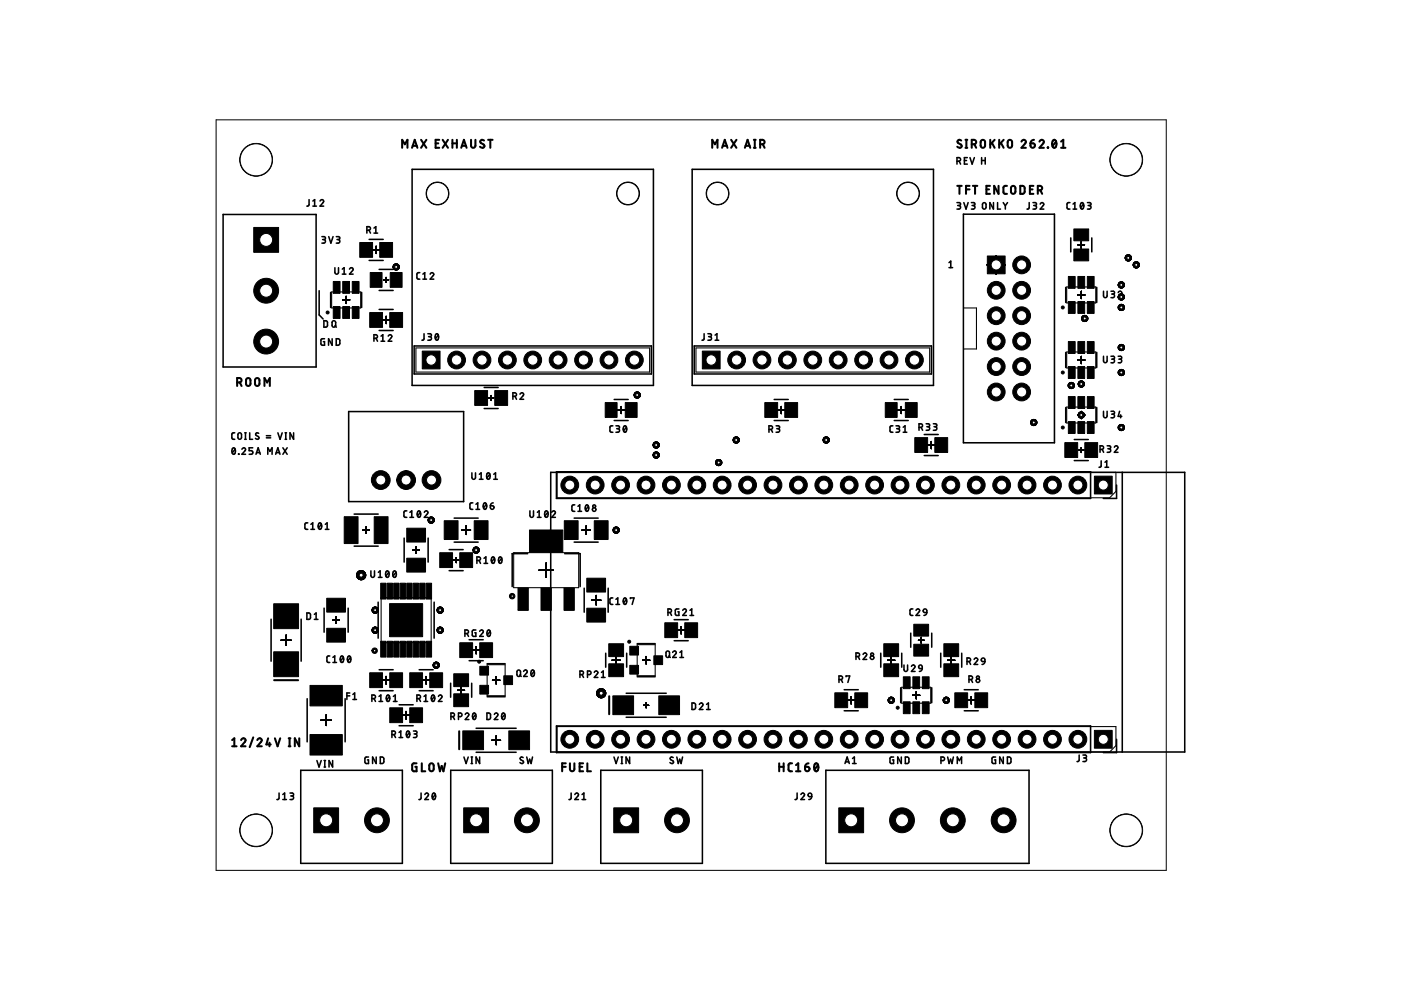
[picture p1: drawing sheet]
<svg xmlns="http://www.w3.org/2000/svg" width="420mm" height="297mm" viewBox="0 0 420 297" stroke-linecap="round" stroke-linejoin="round" font-family="sans-serif">
<g fill="none" stroke="#000" stroke-width=".3">
<path d="M76.8 71.9h6.1M79.8 68.9v6.1M111.7 74.9h2.2M112.8 73.8v2.2M296 79.4h5.5M298.8 76.6v5.6M323.3 73.4h2M324.3 72.4v2M102.7 89.9h2.2M103.8 88.8v2.2M114.7 95.9h2.2M115 83.9h1.6"/>
<path d="M115.8 83.1v1.6M115.8 94.8v2.2M323.2 88.4h2.2M324.3 87.3v2.2M127.9 107.9h2.8M129.3 106.5v2.8M146.5 119.3h1.6M147.3 118.5v1.6M211.9 107.9h2.8M213.3 106.5v2.8M323.2 107.9h2.2M324.3 106.8v2.2"/>
<path d="M185.2 122.9h2.1M186.3 121.8v2.2M233.2 122.9h2.2M234.3 121.8v2.2M269.2 122.9h2.1M270.3 121.8v2.2M278.2 133.4h2.2M279.3 132.3v2.2M323.2 124.4h2.2M323.5 134.9h1.5M324.3 123.3v2.2M324.3 134.1v1.6"/>
<path d="M108.8 158.9h2M109.8 157.9v2M119.1 143.9h5.4M121.8 141.2v5.4M138.5 158.9h2.6M139.8 157.6v2.6M174.5 158.9h2.6M175.8 157.6v2.6M329.5 145.4h2.8M330.9 144v2.8M123.8 164.9h2M124.8 163.9v2"/>
<path d="M136 167.9h1.6M136.8 167.1v1.6M161.6 170.9h4.3M163.8 168.7v4.3M177.4 179.9h2.8M178.8 178.5v2.8M84.3 191.9h3M85.8 190.4v3M99.8 185.9h2M100.8 184.9v2M119.7 185.9h4.2M121.8 183.8v4.2"/>
<path d="M141.7 194.9h2.2M142.8 193.8v2.2M183.6 197.9h2.4M184.8 196.6v2.5M192.7 197.9h2.2M193.8 196.8v2.2M203.2 188.9h2.2M204.3 187.8v2.2M266.2 197.9h2.2M267.3 196.8v2.2M275.4 191.9h1.7M276.3 191v1.7"/>
<path d="M284.2 197.9h2.2M285.3 196.8v2.2M96.2 215.9h3.2M97.8 214.3v3.2M114.7 203.9h2.2M115.8 202.7v2.3M120.6 214.4h2.4M121.8 213.2v2.3M126.7 203.9h2.2M127.8 202.8v2.2M137.3 206.9h2M138.3 205.8v2.1"/>
<path d="M147.7 203.9h2.2M148.8 202.8v2.2M193 211.4h1.6M193.8 210.6v1.6M254.2 209.9h2.2M255.3 208.8v2.2M273.7 208.4h2.2M274.8 207.3v2.2M290.2 209.9h2.2M291.3 208.8v2.2M147.5 221.9h2.6M148.8 220.6v2.6"/>
<path d="M329.5 221.6h2.8M330.9 220.2v2.8M94.8 245.9h6.1M97.8 242.8v6.1M139.7 245.9h6.1M142.8 242.8v6.1M184.7 245.9h6.1M187.8 242.8v6.1M252.2 245.9h6.1M255.3 242.8v6.1"/>
</g>
<g fill="#fff" stroke="#000" stroke-width=".3">
<circle cx="330.9" cy="145.4" r="1.5"/>
<circle cx="323.3" cy="145.4" r="1.5"/>
<circle cx="315.6" cy="145.4" r="1.5"/>
<circle cx="308" cy="145.4" r="1.5"/>
<circle cx="300.4" cy="145.4" r="1.5"/>
<circle cx="292.8" cy="145.4" r="1.5"/>
<circle cx="285.2" cy="145.4" r="1.5"/>
<circle cx="277.5" cy="145.4" r="1.5"/>
<circle cx="269.9" cy="145.4" r="1.5"/>
<circle cx="262.3" cy="145.4" r="1.5"/>
<circle cx="254.7" cy="145.4" r="1.5"/>
<circle cx="247.1" cy="145.4" r="1.5"/>
<circle cx="239.4" cy="145.4" r="1.5"/>
<circle cx="231.8" cy="145.4" r="1.5"/>
<circle cx="224.2" cy="145.4" r="1.5"/>
<circle cx="216.6" cy="145.4" r="1.5"/>
<circle cx="209" cy="145.4" r="1.5"/>
<circle cx="201.4" cy="145.4" r="1.5"/>
<circle cx="193.7" cy="145.4" r="1.5"/>
<circle cx="186.1" cy="145.4" r="1.5"/>
<circle cx="178.5" cy="145.4" r="1.5"/>
<circle cx="170.9" cy="145.4" r="1.5"/>
</g>
<path d="M329.5 221.6h2.8M330.9 220.2v2.8" fill="none" stroke="#000" stroke-width=".3"/>
<g fill="#fff" stroke="#000" stroke-width=".3">
<circle cx="330.9" cy="221.6" r="1.5"/>
<circle cx="323.3" cy="221.6" r="1.5"/>
<circle cx="315.6" cy="221.6" r="1.5"/>
<circle cx="308" cy="221.6" r="1.5"/>
<circle cx="300.4" cy="221.6" r="1.5"/>
<circle cx="292.8" cy="221.6" r="1.5"/>
<circle cx="285.2" cy="221.6" r="1.5"/>
<circle cx="277.5" cy="221.6" r="1.5"/>
<circle cx="269.9" cy="221.6" r="1.5"/>
<circle cx="262.3" cy="221.6" r="1.5"/>
<circle cx="254.7" cy="221.6" r="1.5"/>
<circle cx="247.1" cy="221.6" r="1.5"/>
<circle cx="239.4" cy="221.6" r="1.5"/>
<circle cx="231.8" cy="221.6" r="1.5"/>
<circle cx="224.2" cy="221.6" r="1.5"/>
<circle cx="216.6" cy="221.6" r="1.5"/>
<circle cx="209" cy="221.6" r="1.5"/>
<circle cx="201.4" cy="221.6" r="1.5"/>
<circle cx="193.7" cy="221.6" r="1.5"/>
<circle cx="186.1" cy="221.6" r="1.5"/>
<circle cx="178.5" cy="221.6" r="1.5"/>
<circle cx="170.9" cy="221.6" r="1.5"/>
</g>
<path d="M127.9 107.9h2.8M129.3 106.5v2.8" fill="none" stroke="#000" stroke-width=".3"/>
<g fill="#fff" stroke="#000" stroke-width=".3">
<circle cx="129.3" cy="107.9" r="1.57"/>
<circle cx="136.9" cy="107.9" r="1.57"/>
<circle cx="144.5" cy="107.9" r="1.57"/>
<circle cx="152.2" cy="107.9" r="1.57"/>
<circle cx="159.8" cy="107.9" r="1.57"/>
<circle cx="167.4" cy="107.9" r="1.57"/>
<circle cx="175" cy="107.9" r="1.57"/>
<circle cx="182.6" cy="107.9" r="1.57"/>
<circle cx="190.2" cy="107.9" r="1.57"/>
</g>
<path d="M211.9 107.9h2.8M213.3 106.5v2.8" fill="none" stroke="#000" stroke-width=".3"/>
<g fill="#fff" stroke="#000" stroke-width=".3">
<circle cx="213.3" cy="107.9" r="1.57"/>
<circle cx="220.9" cy="107.9" r="1.57"/>
<circle cx="228.5" cy="107.9" r="1.57"/>
<circle cx="236.1" cy="107.9" r="1.57"/>
<circle cx="243.8" cy="107.9" r="1.57"/>
<circle cx="251.4" cy="107.9" r="1.57"/>
<circle cx="259" cy="107.9" r="1.57"/>
<circle cx="266.6" cy="107.9" r="1.57"/>
<circle cx="274.2" cy="107.9" r="1.57"/>
</g>
<path d="M296 79.4h5.5M298.8 76.6v5.6" fill="none" stroke="#000" stroke-width=".3"/>
<g fill="#fff" stroke="#000" stroke-width=".3">
<circle cx="298.8" cy="79.4" r="1.52"/>
<circle cx="306.4" cy="79.4" r="1.52"/>
<circle cx="298.8" cy="87" r="1.52"/>
<circle cx="306.4" cy="87" r="1.52"/>
<circle cx="298.8" cy="94.6" r="1.52"/>
<circle cx="306.4" cy="94.6" r="1.52"/>
<circle cx="298.8" cy="102.3" r="1.52"/>
<circle cx="306.4" cy="102.3" r="1.52"/>
<circle cx="298.8" cy="109.9" r="1.52"/>
<circle cx="306.4" cy="109.9" r="1.52"/>
<circle cx="298.8" cy="117.5" r="1.52"/>
<circle cx="306.4" cy="117.5" r="1.52"/>
</g>
<path d="M76.8 71.9h6.1M79.8 68.9v6.1" fill="none" stroke="#000" stroke-width=".3"/>
<g fill="#fff" stroke="#000" stroke-width=".3">
<circle cx="79.8" cy="71.9" r="1.95"/>
<circle cx="79.8" cy="87.1" r="1.95"/>
<circle cx="79.8" cy="102.4" r="1.95"/>
</g>
<path d="M252.2 245.9h6.1M255.3 242.8v6.1" fill="none" stroke="#000" stroke-width=".3"/>
<g fill="#fff" stroke="#000" stroke-width=".3">
<circle cx="255.3" cy="245.9" r="1.95"/>
<circle cx="270.5" cy="245.9" r="1.95"/>
<circle cx="285.7" cy="245.9" r="1.95"/>
<circle cx="301" cy="245.9" r="1.95"/>
</g>
<path d="M111.7 74.9h2.2M112.8 73.8v2.2M146.5 119.3h1.6M147.3 118.5v1.6M233.2 122.9h2.2M234.3 121.8v2.2M254.2 209.9h2.2M255.3 208.8v2.2M290.2 209.9h2.2M291.3 208.8v2.2M94.8 245.9h6.1M97.8 242.8v6.1" fill="none" stroke="#000" stroke-width=".3"/>
<g fill="#fff" stroke="#000" stroke-width=".3">
<circle cx="97.8" cy="245.9" r="1.95"/>
<circle cx="113.1" cy="245.9" r="1.95"/>
</g>
<g fill="none" stroke="#000" stroke-width=".3">
<path d="M323.3 73.4h2M324.3 72.4v2M185.2 122.9h2.1M186.3 121.8v2.2M269.2 122.9h2.1M270.3 121.8v2.2M108.8 158.9h2M109.8 157.9v2M138.5 158.9h2.6M139.8 157.6v2.6M84.3 191.9h3M85.8 190.4v3"/>
<path d="M96.2 215.9h3.2M97.8 214.3v3.2M139.7 245.9h6.1M142.8 242.8v6.1"/>
</g>
<g fill="#fff" stroke="#000" stroke-width=".3">
<circle cx="142.8" cy="245.9" r="1.95"/>
<circle cx="158" cy="245.9" r="1.95"/>
</g>
<path d="M141.7 194.9h2.2M142.8 193.8v2.2M137.3 206.9h2M138.3 205.8v2.1M147.7 203.9h2.2M148.8 202.8v2.2M147.5 221.9h2.6M148.8 220.6v2.6M184.7 245.9h6.1M187.8 242.8v6.1" fill="none" stroke="#000" stroke-width=".3"/>
<g fill="#fff" stroke="#000" stroke-width=".3">
<circle cx="187.8" cy="245.9" r="1.95"/>
<circle cx="203" cy="245.9" r="1.95"/>
</g>
<path d="M119.1 143.9h5.4M121.8 141.2v5.4M183.6 197.9h2.4M184.8 196.6v2.5M192.7 197.9h2.2M193.8 196.8v2.2M203.2 188.9h2.2M204.3 187.8v2.2M193 211.4h1.6M193.8 210.6v1.6" fill="none" stroke="#000" stroke-width=".3"/>
<g fill="#fff" stroke="#000" stroke-width=".3">
<circle cx="114.2" cy="143.9" r="1.5"/>
<circle cx="121.8" cy="143.9" r="1.5"/>
<circle cx="129.4" cy="143.9" r="1.5"/>
</g>
<g fill="none" stroke="#000" stroke-width=".3">
<path d="M102.7 89.9h2.2M103.8 88.8v2.2M114.7 95.9h2.2M115 83.9h1.6M115.8 83.1v1.6M115.8 94.8v2.2M323.2 88.4h2.2M324.3 87.3v2.2M323.2 107.9h2.2M324.3 106.8v2.2M278.2 133.4h2.2M279.3 132.3v2.2"/>
<path d="M323.2 124.4h2.2M323.5 134.9h1.5M324.3 123.3v2.2M324.3 134.1v1.6M174.5 158.9h2.6M175.8 157.6v2.6M123.8 164.9h2M124.8 163.9v2M136 167.9h1.6M136.8 167.1v1.6M161.6 170.9h4.3M163.8 168.7v4.3"/>
<path d="M177.4 179.9h2.8M178.8 178.5v2.8M99.8 185.9h2M100.8 184.9v2M119.7 185.9h4.2M121.8 183.8v4.2M266.2 197.9h2.2M267.3 196.8v2.2M275.4 191.9h1.7M276.3 191v1.7M284.2 197.9h2.2M285.3 196.8v2.2"/>
<path d="M114.7 203.9h2.2M115.8 202.7v2.3M120.6 214.4h2.4M121.8 213.2v2.3M126.7 203.9h2.2M127.8 202.8v2.2M273.7 208.4h2.2M274.8 207.3v2.2"/>
</g>
<circle cx="191.1" cy="118.4" r=".91" fill="#000" stroke="#000" stroke-width=".3"/>
<circle cx="191.1" cy="118.4" r=".44" fill="#fff" stroke="#000" stroke-width=".3"/>
<circle cx="118.8" cy="80" r=".91" fill="#000" stroke="#000" stroke-width=".3"/>
<circle cx="118.8" cy="80" r=".44" fill="#fff" stroke="#000" stroke-width=".3"/>
<circle cx="325.3" cy="95.5" r=".91" fill="#000" stroke="#000" stroke-width=".3"/>
<circle cx="325.3" cy="95.5" r=".44" fill="#fff" stroke="#000" stroke-width=".3"/>
<circle cx="324.3" cy="115.1" r=".91" fill="#000" stroke="#000" stroke-width=".3"/>
<circle cx="324.3" cy="115.1" r=".44" fill="#fff" stroke="#000" stroke-width=".3"/>
<circle cx="324.3" cy="124.4" r=".91" fill="#000" stroke="#000" stroke-width=".3"/>
<circle cx="324.3" cy="124.4" r=".44" fill="#fff" stroke="#000" stroke-width=".3"/>
<circle cx="184.8" cy="158.9" r=".91" fill="#000" stroke="#000" stroke-width=".3"/>
<circle cx="184.8" cy="158.9" r=".44" fill="#fff" stroke="#000" stroke-width=".3"/>
<circle cx="196.8" cy="133.4" r=".91" fill="#000" stroke="#000" stroke-width=".3"/>
<circle cx="196.8" cy="133.4" r=".44" fill="#fff" stroke="#000" stroke-width=".3"/>
<circle cx="220.8" cy="131.9" r=".91" fill="#000" stroke="#000" stroke-width=".3"/>
<circle cx="220.8" cy="131.9" r=".44" fill="#fff" stroke="#000" stroke-width=".3"/>
<circle cx="338.4" cy="77.3" r=".91" fill="#000" stroke="#000" stroke-width=".3"/>
<circle cx="338.4" cy="77.3" r=".44" fill="#fff" stroke="#000" stroke-width=".3"/>
<circle cx="336.3" cy="89" r=".91" fill="#000" stroke="#000" stroke-width=".3"/>
<circle cx="336.3" cy="89" r=".44" fill="#fff" stroke="#000" stroke-width=".3"/>
<circle cx="247.8" cy="131.9" r=".91" fill="#000" stroke="#000" stroke-width=".3"/>
<circle cx="247.8" cy="131.9" r=".44" fill="#fff" stroke="#000" stroke-width=".3"/>
<circle cx="108.3" cy="172.4" r="1.35" fill="#000" stroke="#000" stroke-width=".3"/>
<circle cx="108.3" cy="172.4" r=".59" fill="#fff" stroke="#000" stroke-width=".3"/>
<circle cx="180.3" cy="207.8" r="1.35" fill="#000" stroke="#000" stroke-width=".3"/>
<circle cx="180.3" cy="207.8" r=".59" fill="#fff" stroke="#000" stroke-width=".3"/>
<circle cx="336.3" cy="128.1" r=".91" fill="#000" stroke="#000" stroke-width=".3"/>
<circle cx="336.3" cy="128.1" r=".44" fill="#fff" stroke="#000" stroke-width=".3"/>
<circle cx="336.3" cy="92.2" r=".91" fill="#000" stroke="#000" stroke-width=".3"/>
<circle cx="336.3" cy="92.2" r=".44" fill="#fff" stroke="#000" stroke-width=".3"/>
<circle cx="215.5" cy="138.6" r=".91" fill="#000" stroke="#000" stroke-width=".3"/>
<circle cx="215.5" cy="138.6" r=".44" fill="#fff" stroke="#000" stroke-width=".3"/>
<circle cx="196.8" cy="136.4" r=".91" fill="#000" stroke="#000" stroke-width=".3"/>
<circle cx="196.8" cy="136.4" r=".44" fill="#fff" stroke="#000" stroke-width=".3"/>
<circle cx="336.3" cy="85.4" r=".91" fill="#000" stroke="#000" stroke-width=".3"/>
<circle cx="336.3" cy="85.4" r=".44" fill="#fff" stroke="#000" stroke-width=".3"/>
<circle cx="340.8" cy="79.4" r=".91" fill="#000" stroke="#000" stroke-width=".3"/>
<circle cx="340.8" cy="79.4" r=".44" fill="#fff" stroke="#000" stroke-width=".3"/>
<circle cx="321.3" cy="115.5" r=".91" fill="#000" stroke="#000" stroke-width=".3"/>
<circle cx="321.3" cy="115.5" r=".44" fill="#fff" stroke="#000" stroke-width=".3"/>
<circle cx="336.3" cy="104.2" r=".91" fill="#000" stroke="#000" stroke-width=".3"/>
<circle cx="336.3" cy="104.2" r=".44" fill="#fff" stroke="#000" stroke-width=".3"/>
<circle cx="336.3" cy="111.7" r=".91" fill="#000" stroke="#000" stroke-width=".3"/>
<circle cx="336.3" cy="111.7" r=".44" fill="#fff" stroke="#000" stroke-width=".3"/>
<circle cx="310" cy="126.6" r=".91" fill="#000" stroke="#000" stroke-width=".3"/>
<circle cx="310" cy="126.6" r=".44" fill="#fff" stroke="#000" stroke-width=".3"/>
<circle cx="112.5" cy="188.9" r=".91" fill="#000" stroke="#000" stroke-width=".3"/>
<circle cx="112.5" cy="188.9" r=".44" fill="#fff" stroke="#000" stroke-width=".3"/>
<circle cx="132" cy="188.9" r=".91" fill="#000" stroke="#000" stroke-width=".3"/>
<circle cx="132" cy="188.9" r=".44" fill="#fff" stroke="#000" stroke-width=".3"/>
<circle cx="112.5" cy="182.9" r=".91" fill="#000" stroke="#000" stroke-width=".3"/>
<circle cx="112.5" cy="182.9" r=".44" fill="#fff" stroke="#000" stroke-width=".3"/>
<circle cx="132" cy="182.9" r=".91" fill="#000" stroke="#000" stroke-width=".3"/>
<circle cx="132" cy="182.9" r=".44" fill="#fff" stroke="#000" stroke-width=".3"/>
<circle cx="130.8" cy="199.4" r=".91" fill="#000" stroke="#000" stroke-width=".3"/>
<circle cx="130.8" cy="199.4" r=".44" fill="#fff" stroke="#000" stroke-width=".3"/>
<circle cx="142.8" cy="164.9" r=".91" fill="#000" stroke="#000" stroke-width=".3"/>
<circle cx="142.8" cy="164.9" r=".44" fill="#fff" stroke="#000" stroke-width=".3"/>
<circle cx="129.3" cy="155.9" r=".91" fill="#000" stroke="#000" stroke-width=".3"/>
<circle cx="129.3" cy="155.9" r=".44" fill="#fff" stroke="#000" stroke-width=".3"/>
<circle cx="283.8" cy="209.9" r=".91" fill="#000" stroke="#000" stroke-width=".3"/>
<circle cx="283.8" cy="209.9" r=".44" fill="#fff" stroke="#000" stroke-width=".3"/>
<circle cx="267.3" cy="209.9" r=".91" fill="#000" stroke="#000" stroke-width=".3"/>
<circle cx="267.3" cy="209.9" r=".44" fill="#fff" stroke="#000" stroke-width=".3"/>
<g fill="#000" stroke="#000" stroke-width=".3">
<circle cx="76.8" cy="47.9" r="4.9"/>
<circle cx="131.2" cy="58" r="3.4"/>
<circle cx="188.3" cy="58" r="3.4"/>
<circle cx="215.2" cy="58" r="3.4"/>
<circle cx="272.3" cy="58" r="3.4"/>
<circle cx="337.8" cy="47.9" r="4.9"/>
<circle cx="306.4" cy="79.4" r="2.67"/>
<circle cx="79.8" cy="87.1" r="3.7"/>
<circle cx="298.8" cy="94.6" r="2.67"/>
<circle cx="298.8" cy="87" r="2.67"/>
<circle cx="306.4" cy="94.6" r="2.67"/>
<circle cx="306.4" cy="87" r="2.67"/>
<circle cx="79.8" cy="102.4" r="3.7"/>
<circle cx="136.9" cy="107.9" r="2.67"/>
<circle cx="144.5" cy="107.9" r="2.67"/>
<circle cx="152.2" cy="107.9" r="2.67"/>
<circle cx="159.8" cy="107.9" r="2.67"/>
<circle cx="167.4" cy="107.9" r="2.67"/>
<circle cx="175" cy="107.9" r="2.67"/>
<circle cx="182.6" cy="107.9" r="2.67"/>
<circle cx="190.2" cy="107.9" r="2.67"/>
<circle cx="220.9" cy="107.9" r="2.67"/>
<circle cx="228.5" cy="107.9" r="2.67"/>
<circle cx="236.1" cy="107.9" r="2.67"/>
<circle cx="243.8" cy="107.9" r="2.67"/>
<circle cx="251.4" cy="107.9" r="2.67"/>
<circle cx="259" cy="107.9" r="2.67"/>
<circle cx="266.6" cy="107.9" r="2.67"/>
<circle cx="274.2" cy="107.9" r="2.67"/>
<circle cx="298.8" cy="109.9" r="2.67"/>
<circle cx="298.8" cy="102.3" r="2.67"/>
<circle cx="298.8" cy="117.5" r="2.67"/>
<circle cx="306.4" cy="117.5" r="2.67"/>
<circle cx="306.4" cy="102.3" r="2.67"/>
<circle cx="306.4" cy="109.9" r="2.67"/>
<circle cx="114.2" cy="143.9" r="2.82"/>
<circle cx="121.8" cy="143.9" r="2.82"/>
<circle cx="129.4" cy="143.9" r="2.82"/>
<circle cx="170.9" cy="145.4" r="2.67"/>
<circle cx="178.5" cy="145.4" r="2.67"/>
<circle cx="186.1" cy="145.4" r="2.67"/>
<circle cx="193.7" cy="145.4" r="2.67"/>
<circle cx="201.4" cy="145.4" r="2.67"/>
<circle cx="209" cy="145.4" r="2.67"/>
<circle cx="216.6" cy="145.4" r="2.67"/>
<circle cx="224.2" cy="145.4" r="2.67"/>
<circle cx="231.8" cy="145.4" r="2.67"/>
<circle cx="239.4" cy="145.4" r="2.67"/>
<circle cx="247.1" cy="145.4" r="2.67"/>
<circle cx="254.7" cy="145.4" r="2.67"/>
<circle cx="262.3" cy="145.4" r="2.67"/>
<circle cx="269.9" cy="145.4" r="2.67"/>
<circle cx="277.5" cy="145.4" r="2.67"/>
<circle cx="285.2" cy="145.4" r="2.67"/>
<circle cx="292.8" cy="145.4" r="2.67"/>
<circle cx="300.4" cy="145.4" r="2.67"/>
<circle cx="308" cy="145.4" r="2.67"/>
<circle cx="315.6" cy="145.4" r="2.67"/>
<circle cx="323.3" cy="145.4" r="2.67"/>
<circle cx="170.9" cy="221.6" r="2.67"/>
<circle cx="178.5" cy="221.6" r="2.67"/>
<circle cx="186.1" cy="221.6" r="2.67"/>
<circle cx="193.7" cy="221.6" r="2.67"/>
<circle cx="201.4" cy="221.6" r="2.67"/>
<circle cx="209" cy="221.6" r="2.67"/>
<circle cx="216.6" cy="221.6" r="2.67"/>
<circle cx="224.2" cy="221.6" r="2.67"/>
<circle cx="231.8" cy="221.6" r="2.67"/>
<circle cx="239.4" cy="221.6" r="2.67"/>
<circle cx="247.1" cy="221.6" r="2.67"/>
<circle cx="254.7" cy="221.6" r="2.67"/>
<circle cx="262.3" cy="221.6" r="2.67"/>
<circle cx="269.9" cy="221.6" r="2.67"/>
<circle cx="277.5" cy="221.6" r="2.67"/>
<circle cx="285.2" cy="221.6" r="2.67"/>
<circle cx="292.8" cy="221.6" r="2.67"/>
<circle cx="300.4" cy="221.6" r="2.67"/>
<circle cx="308" cy="221.6" r="2.67"/>
<circle cx="315.6" cy="221.6" r="2.67"/>
<circle cx="323.3" cy="221.6" r="2.67"/>
<circle cx="76.8" cy="248.9" r="4.9"/>
<circle cx="113.1" cy="245.9" r="3.7"/>
<circle cx="158" cy="245.9" r="3.7"/>
<circle cx="203" cy="245.9" r="3.7"/>
<circle cx="270.5" cy="245.9" r="3.7"/>
<circle cx="285.7" cy="245.9" r="3.7"/>
<circle cx="301" cy="245.9" r="3.7"/>
<circle cx="337.8" cy="248.9" r="4.9"/>
</g>
<g fill="none" stroke="#000" stroke-width=".3">
<path d="M76.8 71.9h6.1M79.8 68.9v6.1M111.7 74.9h2.2M112.8 73.8v2.2M296 79.4h5.5M298.8 76.6v5.6M323.3 73.4h2M324.3 72.4v2M102.7 89.9h2.2M103.8 88.8v2.2M114.7 95.9h2.2M115 83.9h1.6"/>
<path d="M115.8 83.1v1.6M115.8 94.8v2.2M323.2 88.4h2.2M324.3 87.3v2.2M127.9 107.9h2.8M129.3 106.5v2.8M146.5 119.3h1.6M147.3 118.5v1.6M211.9 107.9h2.8M213.3 106.5v2.8M323.2 107.9h2.2M324.3 106.8v2.2"/>
<path d="M185.2 122.9h2.1M186.3 121.8v2.2M233.2 122.9h2.2M234.3 121.8v2.2M269.2 122.9h2.1M270.3 121.8v2.2M278.2 133.4h2.2M279.3 132.3v2.2M323.2 124.4h2.2M323.5 134.9h1.5M324.3 123.3v2.2M324.3 134.1v1.6"/>
<path d="M108.8 158.9h2M109.8 157.9v2M119.1 143.9h5.4M121.8 141.2v5.4M138.5 158.9h2.6M139.8 157.6v2.6M174.5 158.9h2.6M175.8 157.6v2.6M329.5 145.4h2.8M330.9 144v2.8M123.8 164.9h2M124.8 163.9v2"/>
<path d="M136 167.9h1.6M136.8 167.1v1.6M161.6 170.9h4.3M163.8 168.7v4.3M177.4 179.9h2.8M178.8 178.5v2.8M84.3 191.9h3M85.8 190.4v3M99.8 185.9h2M100.8 184.9v2M119.7 185.9h4.2M121.8 183.8v4.2"/>
<path d="M141.7 194.9h2.2M142.8 193.8v2.2M183.6 197.9h2.4M184.8 196.6v2.5M192.7 197.9h2.2M193.8 196.8v2.2M203.2 188.9h2.2M204.3 187.8v2.2M266.2 197.9h2.2M267.3 196.8v2.2M275.4 191.9h1.7M276.3 191v1.7"/>
<path d="M284.2 197.9h2.2M285.3 196.8v2.2M96.2 215.9h3.2M97.8 214.3v3.2M114.7 203.9h2.2M115.8 202.7v2.3M120.6 214.4h2.4M121.8 213.2v2.3M126.7 203.9h2.2M127.8 202.8v2.2M137.3 206.9h2M138.3 205.8v2.1"/>
<path d="M147.7 203.9h2.2M148.8 202.8v2.2M193 211.4h1.6M193.8 210.6v1.6M254.2 209.9h2.2M255.3 208.8v2.2M273.7 208.4h2.2M274.8 207.3v2.2M290.2 209.9h2.2M291.3 208.8v2.2M147.5 221.9h2.6M148.8 220.6v2.6"/>
<path d="M329.5 221.6h2.8M330.9 220.2v2.8M94.8 245.9h6.1M97.8 242.8v6.1M139.7 245.9h6.1M142.8 242.8v6.1M184.7 245.9h6.1M187.8 242.8v6.1M252.2 245.9h6.1M255.3 242.8v6.1"/>
</g>
<g fill="#000" stroke="#000" stroke-width=".3">
<path d="M76.1 68.2h7.4v7.4h-7.4zM107.9 72.7h3.8v4.4h-3.8zM113.9 72.7h3.8v4.4h-3.8zM296.1 76.7h5.3v5.4h-5.3zM322.1 74.6h4.4v3.6h-4.4zM322.1 68.6h4.4v3.6h-4.4zM99.9 91.9h2.1v3.5h-2.1zM99.9 84.4h2.1v3.5h-2.1zM102.8 91.9h2v3.5h-2zM102.8 84.4h2v3.5h-2zM105.6 91.9h2.1v3.5h-2.1zM105.6 84.4h2.1v3.5h-2.1z"/>
<path d="M110.9 93.7h3.8v4.4h-3.8zM111 81.7h3.6v4.4h-3.6zM116.9 93.7h3.8v4.4h-3.8zM117 81.7h3.6v4.4h-3.6zM320.4 90.4h2v3.5h-2zM320.4 82.9h2v3.5h-2zM323.3 90.4h2v3.5h-2zM323.3 82.9h2v3.5h-2zM326.1 90.4h2v3.5h-2zM326.1 82.9h2v3.5h-2zM126.6 105.2h5.4v5.4h-5.4zM142.4 117.1h3.8v4.4h-3.8z"/>
<path d="M148.4 117.1h3.8v4.4h-3.8zM210.6 105.2h5.4v5.4h-5.4zM320.4 109.9h2v3.5h-2zM320.4 102.4h2v3.5h-2zM320.4 118.9h2v3.5h-2zM323.3 109.9h2v3.5h-2zM323.3 102.4h2v3.5h-2zM323.3 118.9h2v3.5h-2zM326.1 109.9h2v3.5h-2zM326.1 102.4h2v3.5h-2zM326.1 118.9h2v3.5h-2zM181.5 120.7h3.6v4.4h-3.6z"/>
<path d="M187.5 120.7h3.6v4.4h-3.6zM229.4 120.7h3.8v4.4h-3.8zM235.4 120.7h3.8v4.4h-3.8zM265.5 120.7h3.5v4.4h-3.5zM271.5 120.7h3.6v4.4h-3.6zM274.3 131.2h3.9v4.4h-3.9zM280.4 131.2h3.8v4.4h-3.8zM319.3 132.7h3.9v4.4h-3.9zM320.4 126.4h2v3.5h-2zM323.3 126.4h2v3.5h-2zM325.3 132.7h3.9v4.4h-3.9zM326.1 126.4h2v3.5h-2z"/>
<path d="M103.2 154.9h4.2v8h-4.2zM112.2 154.9h4.2v8h-4.2zM122 158.3h5.6v4.2h-5.6zM133.2 156.1h4.2v5.6h-4.2zM142.2 156.1h4.2v5.6h-4.2zM158.8 158.9h10v6.6h-10zM169.2 156.1h4.2v5.6h-4.2zM178.2 156.1h4.2v5.6h-4.2zM328.2 142.7h5.3v5.4h-5.3zM98 179.3h5.6v4.2h-5.6zM114.2 174.8h1.6v4.8h-1.6zM116.1 174.8h1.6v4.8h-1.6z"/>
<path d="M118.1 174.8h1.6v4.8h-1.6zM120 174.8h1.6v4.8h-1.6zM122 174.8h1.6v4.8h-1.6zM122 167.3h5.6v4.2h-5.6zM123.9 174.8h1.6v4.8h-1.6zM125.9 174.8h1.6v4.8h-1.6zM127.8 174.8h1.6v4.8h-1.6zM131.9 165.7h3.8v4.4h-3.8zM137.9 165.7h3.8v4.4h-3.8zM155.3 176.3h3.1v6.6h-3.1zM162.2 176.3h3.1v6.6h-3.1zM169.1 176.3h3.1v6.6h-3.1z"/>
<path d="M176 173.3h5.6v4.2h-5.6zM82.1 195.4h7.4v7.4h-7.4zM82.1 181h7.4v7.4h-7.4zM98 188.3h5.6v4.2h-5.6zM114.2 192.2h1.6v4.8h-1.6zM116.1 192.2h1.6v4.8h-1.6zM116.8 180.9h9.9v9.9h-9.9zM118.1 192.2h1.6v4.8h-1.6zM120 192.2h1.6v4.8h-1.6zM122 192.2h1.6v4.8h-1.6zM123.9 192.2h1.6v4.8h-1.6zM125.9 192.2h1.6v4.8h-1.6z"/>
<path d="M127.8 192.2h1.6v4.8h-1.6zM137.9 192.7h3.8v4.4h-3.8zM143.9 192.7h3.8v4.4h-3.8zM143.9 199.7h2.6v2.7h-2.6zM176 182.3h5.6v4.2h-5.6zM182.6 193h4.4v3.8h-4.4zM182.6 199h4.4v3.8h-4.4zM188.9 193.7h2.6v2.6h-2.6zM188.9 199.4h2.6v2.7h-2.6zM196.1 196.6h2.6v2.6h-2.6zM199.4 186.7h3.8v4.4h-3.8zM205.4 186.7h3.8v4.4h-3.8z"/>
<path d="M265 199h4.5v3.8h-4.5zM265 193h4.5v3.8h-4.5zM274 193.1h4.5v3.6h-4.5zM274 187.1h4.5v3.6h-4.5zM283.1 199h4.4v3.8h-4.4zM283.1 193h4.4v3.8h-4.4zM93 205.4h9.7v6.2h-9.7zM110.9 201.7h3.8v4.4h-3.8zM116.9 201.7h3.8v4.4h-3.8zM116.9 212.2h3.8v4.4h-3.8zM122.9 201.7h3.8v4.4h-3.8zM122.9 212.2h3.8v4.4h-3.8z"/>
<path d="M128.9 201.7h3.8v4.4h-3.8zM136.1 202h4.4v3.8h-4.4zM136.1 208h4.4v3.8h-4.4zM138.8 219.1h6.2v5.6h-6.2zM143.9 205.4h2.6v2.6h-2.6zM151.1 202.6h2.6v2.6h-2.6zM152.6 219.1h6.2v5.6h-6.2zM183.8 208.6h6.2v5.6h-6.2zM197.6 208.6h6.2v5.6h-6.2zM250.4 207.7h3.8v4.4h-3.8zM256.3 207.7h3.9v4.4h-3.9zM270.9 210.4h2v3.5h-2z"/>
<path d="M270.9 202.9h2v3.5h-2zM273.8 210.4h2v3.5h-2zM273.8 202.9h2v3.5h-2zM276.6 210.4h2v3.5h-2zM276.6 202.9h2v3.5h-2zM286.3 207.7h3.9v4.4h-3.9zM292.4 207.7h3.8v4.4h-3.8zM328.2 218.9h5.3v5.4h-5.3zM93 220.2h9.7v6.1h-9.7zM94.1 242.1h7.4v7.5h-7.4zM139.1 242.1h7.4v7.5h-7.4zM184.1 242.1h7.4v7.5h-7.4z"/>
<path d="M251.5 242.1h7.5v7.5h-7.5z"/>
</g>
<g fill="#fff" stroke="#000" stroke-width=".3">
<circle cx="330.9" cy="145.4" r="1.5"/>
<circle cx="323.3" cy="145.4" r="1.5"/>
<circle cx="315.6" cy="145.4" r="1.5"/>
<circle cx="308" cy="145.4" r="1.5"/>
<circle cx="300.4" cy="145.4" r="1.5"/>
<circle cx="292.8" cy="145.4" r="1.5"/>
<circle cx="285.2" cy="145.4" r="1.5"/>
<circle cx="277.5" cy="145.4" r="1.5"/>
<circle cx="269.9" cy="145.4" r="1.5"/>
<circle cx="262.3" cy="145.4" r="1.5"/>
<circle cx="254.7" cy="145.4" r="1.5"/>
<circle cx="247.1" cy="145.4" r="1.5"/>
<circle cx="239.4" cy="145.4" r="1.5"/>
<circle cx="231.8" cy="145.4" r="1.5"/>
<circle cx="224.2" cy="145.4" r="1.5"/>
<circle cx="216.6" cy="145.4" r="1.5"/>
<circle cx="209" cy="145.4" r="1.5"/>
<circle cx="201.4" cy="145.4" r="1.5"/>
<circle cx="193.7" cy="145.4" r="1.5"/>
<circle cx="186.1" cy="145.4" r="1.5"/>
<circle cx="178.5" cy="145.4" r="1.5"/>
<circle cx="170.9" cy="145.4" r="1.5"/>
</g>
<path d="M329.5 221.6h2.8M330.9 220.2v2.8" fill="none" stroke="#000" stroke-width=".3"/>
<g fill="#fff" stroke="#000" stroke-width=".3">
<circle cx="330.9" cy="221.6" r="1.5"/>
<circle cx="323.3" cy="221.6" r="1.5"/>
<circle cx="315.6" cy="221.6" r="1.5"/>
<circle cx="308" cy="221.6" r="1.5"/>
<circle cx="300.4" cy="221.6" r="1.5"/>
<circle cx="292.8" cy="221.6" r="1.5"/>
<circle cx="285.2" cy="221.6" r="1.5"/>
<circle cx="277.5" cy="221.6" r="1.5"/>
<circle cx="269.9" cy="221.6" r="1.5"/>
<circle cx="262.3" cy="221.6" r="1.5"/>
<circle cx="254.7" cy="221.6" r="1.5"/>
<circle cx="247.1" cy="221.6" r="1.5"/>
<circle cx="239.4" cy="221.6" r="1.5"/>
<circle cx="231.8" cy="221.6" r="1.5"/>
<circle cx="224.2" cy="221.6" r="1.5"/>
<circle cx="216.6" cy="221.6" r="1.5"/>
<circle cx="209" cy="221.6" r="1.5"/>
<circle cx="201.4" cy="221.6" r="1.5"/>
<circle cx="193.7" cy="221.6" r="1.5"/>
<circle cx="186.1" cy="221.6" r="1.5"/>
<circle cx="178.5" cy="221.6" r="1.5"/>
<circle cx="170.9" cy="221.6" r="1.5"/>
</g>
<path d="M127.9 107.9h2.8M129.3 106.5v2.8" fill="none" stroke="#000" stroke-width=".3"/>
<g fill="#fff" stroke="#000" stroke-width=".3">
<circle cx="129.3" cy="107.9" r="1.57"/>
<circle cx="136.9" cy="107.9" r="1.57"/>
<circle cx="144.5" cy="107.9" r="1.57"/>
<circle cx="152.2" cy="107.9" r="1.57"/>
<circle cx="159.8" cy="107.9" r="1.57"/>
<circle cx="167.4" cy="107.9" r="1.57"/>
<circle cx="175" cy="107.9" r="1.57"/>
<circle cx="182.6" cy="107.9" r="1.57"/>
<circle cx="190.2" cy="107.9" r="1.57"/>
</g>
<path d="M211.9 107.9h2.8M213.3 106.5v2.8" fill="none" stroke="#000" stroke-width=".3"/>
<g fill="#fff" stroke="#000" stroke-width=".3">
<circle cx="213.3" cy="107.9" r="1.57"/>
<circle cx="220.9" cy="107.9" r="1.57"/>
<circle cx="228.5" cy="107.9" r="1.57"/>
<circle cx="236.1" cy="107.9" r="1.57"/>
<circle cx="243.8" cy="107.9" r="1.57"/>
<circle cx="251.4" cy="107.9" r="1.57"/>
<circle cx="259" cy="107.9" r="1.57"/>
<circle cx="266.6" cy="107.9" r="1.57"/>
<circle cx="274.2" cy="107.9" r="1.57"/>
</g>
<path d="M296 79.4h5.5M298.8 76.6v5.6" fill="none" stroke="#000" stroke-width=".3"/>
<g fill="#fff" stroke="#000" stroke-width=".3">
<circle cx="298.8" cy="79.4" r="1.52"/>
<circle cx="306.4" cy="79.4" r="1.52"/>
<circle cx="298.8" cy="87" r="1.52"/>
<circle cx="306.4" cy="87" r="1.52"/>
<circle cx="298.8" cy="94.6" r="1.52"/>
<circle cx="306.4" cy="94.6" r="1.52"/>
<circle cx="298.8" cy="102.3" r="1.52"/>
<circle cx="306.4" cy="102.3" r="1.52"/>
<circle cx="298.8" cy="109.9" r="1.52"/>
<circle cx="306.4" cy="109.9" r="1.52"/>
<circle cx="298.8" cy="117.5" r="1.52"/>
<circle cx="306.4" cy="117.5" r="1.52"/>
</g>
<path d="M76.8 71.9h6.1M79.8 68.9v6.1" fill="none" stroke="#000" stroke-width=".3"/>
<g fill="#fff" stroke="#000" stroke-width=".3">
<circle cx="79.8" cy="71.9" r="1.95"/>
<circle cx="79.8" cy="87.1" r="1.95"/>
<circle cx="79.8" cy="102.4" r="1.95"/>
</g>
<path d="M252.2 245.9h6.1M255.3 242.8v6.1" fill="none" stroke="#000" stroke-width=".3"/>
<g fill="#fff" stroke="#000" stroke-width=".3">
<circle cx="255.3" cy="245.9" r="1.95"/>
<circle cx="270.5" cy="245.9" r="1.95"/>
<circle cx="285.7" cy="245.9" r="1.95"/>
<circle cx="301" cy="245.9" r="1.95"/>
</g>
<path d="M111.7 74.9h2.2M112.8 73.8v2.2M146.5 119.3h1.6M147.3 118.5v1.6M233.2 122.9h2.2M234.3 121.8v2.2M254.2 209.9h2.2M255.3 208.8v2.2M290.2 209.9h2.2M291.3 208.8v2.2M94.8 245.9h6.1M97.8 242.8v6.1" fill="none" stroke="#000" stroke-width=".3"/>
<g fill="#fff" stroke="#000" stroke-width=".3">
<circle cx="97.8" cy="245.9" r="1.95"/>
<circle cx="113.1" cy="245.9" r="1.95"/>
</g>
<g fill="none" stroke="#000" stroke-width=".3">
<path d="M323.3 73.4h2M324.3 72.4v2M185.2 122.9h2.1M186.3 121.8v2.2M269.2 122.9h2.1M270.3 121.8v2.2M108.8 158.9h2M109.8 157.9v2M138.5 158.9h2.6M139.8 157.6v2.6M84.3 191.9h3M85.8 190.4v3"/>
<path d="M96.2 215.9h3.2M97.8 214.3v3.2M139.7 245.9h6.1M142.8 242.8v6.1"/>
</g>
<g fill="#fff" stroke="#000" stroke-width=".3">
<circle cx="142.8" cy="245.9" r="1.95"/>
<circle cx="158" cy="245.9" r="1.95"/>
</g>
<path d="M141.7 194.9h2.2M142.8 193.8v2.2M137.3 206.9h2M138.3 205.8v2.1M147.7 203.9h2.2M148.8 202.8v2.2M147.5 221.9h2.6M148.8 220.6v2.6M184.7 245.9h6.1M187.8 242.8v6.1" fill="none" stroke="#000" stroke-width=".3"/>
<g fill="#fff" stroke="#000" stroke-width=".3">
<circle cx="187.8" cy="245.9" r="1.95"/>
<circle cx="203" cy="245.9" r="1.95"/>
</g>
<path d="M119.1 143.9h5.4M121.8 141.2v5.4M183.6 197.9h2.4M184.8 196.6v2.5M192.7 197.9h2.2M193.8 196.8v2.2M203.2 188.9h2.2M204.3 187.8v2.2M193 211.4h1.6M193.8 210.6v1.6" fill="none" stroke="#000" stroke-width=".3"/>
<g fill="#fff" stroke="#000" stroke-width=".3">
<circle cx="114.2" cy="143.9" r="1.5"/>
<circle cx="121.8" cy="143.9" r="1.5"/>
<circle cx="129.4" cy="143.9" r="1.5"/>
</g>
<g fill="none" stroke="#000" stroke-width=".3">
<path d="M102.7 89.9h2.2M103.8 88.8v2.2M114.7 95.9h2.2M115 83.9h1.6M115.8 83.1v1.6M115.8 94.8v2.2M323.2 88.4h2.2M324.3 87.3v2.2M323.2 107.9h2.2M324.3 106.8v2.2M278.2 133.4h2.2M279.3 132.3v2.2"/>
<path d="M323.2 124.4h2.2M323.5 134.9h1.5M324.3 123.3v2.2M324.3 134.1v1.6M174.5 158.9h2.6M175.8 157.6v2.6M123.8 164.9h2M124.8 163.9v2M136 167.9h1.6M136.8 167.1v1.6M161.6 170.9h4.3M163.8 168.7v4.3"/>
<path d="M177.4 179.9h2.8M178.8 178.5v2.8M99.8 185.9h2M100.8 184.9v2M119.7 185.9h4.2M121.8 183.8v4.2M266.2 197.9h2.2M267.3 196.8v2.2M275.4 191.9h1.7M276.3 191v1.7M284.2 197.9h2.2M285.3 196.8v2.2"/>
<path d="M114.7 203.9h2.2M115.8 202.7v2.3M120.6 214.4h2.4M121.8 213.2v2.3M126.7 203.9h2.2M127.8 202.8v2.2M273.7 208.4h2.2M274.8 207.3v2.2"/>
</g>
<circle cx="191.1" cy="118.4" r=".91" fill="#000" stroke="#000" stroke-width=".3"/>
<circle cx="191.1" cy="118.4" r=".44" fill="#fff" stroke="#000" stroke-width=".3"/>
<circle cx="118.8" cy="80" r=".91" fill="#000" stroke="#000" stroke-width=".3"/>
<circle cx="118.8" cy="80" r=".44" fill="#fff" stroke="#000" stroke-width=".3"/>
<circle cx="325.3" cy="95.5" r=".91" fill="#000" stroke="#000" stroke-width=".3"/>
<circle cx="325.3" cy="95.5" r=".44" fill="#fff" stroke="#000" stroke-width=".3"/>
<circle cx="324.3" cy="115.1" r=".91" fill="#000" stroke="#000" stroke-width=".3"/>
<circle cx="324.3" cy="115.1" r=".44" fill="#fff" stroke="#000" stroke-width=".3"/>
<circle cx="324.3" cy="124.4" r=".91" fill="#000" stroke="#000" stroke-width=".3"/>
<circle cx="324.3" cy="124.4" r=".44" fill="#fff" stroke="#000" stroke-width=".3"/>
<circle cx="184.8" cy="158.9" r=".91" fill="#000" stroke="#000" stroke-width=".3"/>
<circle cx="184.8" cy="158.9" r=".44" fill="#fff" stroke="#000" stroke-width=".3"/>
<circle cx="196.8" cy="133.4" r=".91" fill="#000" stroke="#000" stroke-width=".3"/>
<circle cx="196.8" cy="133.4" r=".44" fill="#fff" stroke="#000" stroke-width=".3"/>
<circle cx="220.8" cy="131.9" r=".91" fill="#000" stroke="#000" stroke-width=".3"/>
<circle cx="220.8" cy="131.9" r=".44" fill="#fff" stroke="#000" stroke-width=".3"/>
<circle cx="338.4" cy="77.3" r=".91" fill="#000" stroke="#000" stroke-width=".3"/>
<circle cx="338.4" cy="77.3" r=".44" fill="#fff" stroke="#000" stroke-width=".3"/>
<circle cx="336.3" cy="89" r=".91" fill="#000" stroke="#000" stroke-width=".3"/>
<circle cx="336.3" cy="89" r=".44" fill="#fff" stroke="#000" stroke-width=".3"/>
<circle cx="247.8" cy="131.9" r=".91" fill="#000" stroke="#000" stroke-width=".3"/>
<circle cx="247.8" cy="131.9" r=".44" fill="#fff" stroke="#000" stroke-width=".3"/>
<circle cx="108.3" cy="172.4" r="1.35" fill="#000" stroke="#000" stroke-width=".3"/>
<circle cx="108.3" cy="172.4" r=".59" fill="#fff" stroke="#000" stroke-width=".3"/>
<circle cx="180.3" cy="207.8" r="1.35" fill="#000" stroke="#000" stroke-width=".3"/>
<circle cx="180.3" cy="207.8" r=".59" fill="#fff" stroke="#000" stroke-width=".3"/>
<circle cx="336.3" cy="128.1" r=".91" fill="#000" stroke="#000" stroke-width=".3"/>
<circle cx="336.3" cy="128.1" r=".44" fill="#fff" stroke="#000" stroke-width=".3"/>
<circle cx="336.3" cy="92.2" r=".91" fill="#000" stroke="#000" stroke-width=".3"/>
<circle cx="336.3" cy="92.2" r=".44" fill="#fff" stroke="#000" stroke-width=".3"/>
<circle cx="215.5" cy="138.6" r=".91" fill="#000" stroke="#000" stroke-width=".3"/>
<circle cx="215.5" cy="138.6" r=".44" fill="#fff" stroke="#000" stroke-width=".3"/>
<circle cx="196.8" cy="136.4" r=".91" fill="#000" stroke="#000" stroke-width=".3"/>
<circle cx="196.8" cy="136.4" r=".44" fill="#fff" stroke="#000" stroke-width=".3"/>
<circle cx="336.3" cy="85.4" r=".91" fill="#000" stroke="#000" stroke-width=".3"/>
<circle cx="336.3" cy="85.4" r=".44" fill="#fff" stroke="#000" stroke-width=".3"/>
<circle cx="340.8" cy="79.4" r=".91" fill="#000" stroke="#000" stroke-width=".3"/>
<circle cx="340.8" cy="79.4" r=".44" fill="#fff" stroke="#000" stroke-width=".3"/>
<circle cx="321.3" cy="115.5" r=".91" fill="#000" stroke="#000" stroke-width=".3"/>
<circle cx="321.3" cy="115.5" r=".44" fill="#fff" stroke="#000" stroke-width=".3"/>
<circle cx="336.3" cy="104.2" r=".91" fill="#000" stroke="#000" stroke-width=".3"/>
<circle cx="336.3" cy="104.2" r=".44" fill="#fff" stroke="#000" stroke-width=".3"/>
<circle cx="336.3" cy="111.7" r=".91" fill="#000" stroke="#000" stroke-width=".3"/>
<circle cx="336.3" cy="111.7" r=".44" fill="#fff" stroke="#000" stroke-width=".3"/>
<circle cx="310" cy="126.6" r=".91" fill="#000" stroke="#000" stroke-width=".3"/>
<circle cx="310" cy="126.6" r=".44" fill="#fff" stroke="#000" stroke-width=".3"/>
<circle cx="112.5" cy="188.9" r=".91" fill="#000" stroke="#000" stroke-width=".3"/>
<circle cx="112.5" cy="188.9" r=".44" fill="#fff" stroke="#000" stroke-width=".3"/>
<circle cx="132" cy="188.9" r=".91" fill="#000" stroke="#000" stroke-width=".3"/>
<circle cx="132" cy="188.9" r=".44" fill="#fff" stroke="#000" stroke-width=".3"/>
<circle cx="112.5" cy="182.9" r=".91" fill="#000" stroke="#000" stroke-width=".3"/>
<circle cx="112.5" cy="182.9" r=".44" fill="#fff" stroke="#000" stroke-width=".3"/>
<circle cx="132" cy="182.9" r=".91" fill="#000" stroke="#000" stroke-width=".3"/>
<circle cx="132" cy="182.9" r=".44" fill="#fff" stroke="#000" stroke-width=".3"/>
<circle cx="130.8" cy="199.4" r=".91" fill="#000" stroke="#000" stroke-width=".3"/>
<circle cx="130.8" cy="199.4" r=".44" fill="#fff" stroke="#000" stroke-width=".3"/>
<circle cx="142.8" cy="164.9" r=".91" fill="#000" stroke="#000" stroke-width=".3"/>
<circle cx="142.8" cy="164.9" r=".44" fill="#fff" stroke="#000" stroke-width=".3"/>
<circle cx="129.3" cy="155.9" r=".91" fill="#000" stroke="#000" stroke-width=".3"/>
<circle cx="129.3" cy="155.9" r=".44" fill="#fff" stroke="#000" stroke-width=".3"/>
<circle cx="283.8" cy="209.9" r=".91" fill="#000" stroke="#000" stroke-width=".3"/>
<circle cx="283.8" cy="209.9" r=".44" fill="#fff" stroke="#000" stroke-width=".3"/>
<circle cx="267.3" cy="209.9" r=".91" fill="#000" stroke="#000" stroke-width=".3"/>
<circle cx="267.3" cy="209.9" r=".44" fill="#fff" stroke="#000" stroke-width=".3"/>
<g fill="none" stroke="#000" stroke-width=".61">
<path d="M120.6 44.3v-2.4l.8 1.3 .8-1.3v2.4M123.6 44.3l.8-2.4 .8 2.4M123.8 43.7h1.2M126.3 41.9l1.6 2.4M127.9 41.9l-1.6 2.4M130.6 43h.8M131.7 41.9h-1.1v2.4h1.1M132.8 41.9l1.5 2.4M134.3 41.9l-1.5 2.4M135.7 43h1.3M135.7 41.9v2.4M137 41.9v2.4"/>
<path d="M138.3 44.3l.8-2.4 .8 2.4M138.5 43.7h1.2M141.3 41.9v1.7a.66 .66 0 0 0 .6 .7 .66 .66 0 0 0 .7-.7v-1.7M145.2 42.1a.59 .59 0 0 0-.9-.1 .59 .59 0 0 0 0 .9l.7 .4a.55 .55 0 0 1 .2 .8 .55 .55 0 0 1-.7 .2l-.5-.3M146.4 41.9h1.3M147 41.9v2.4M213.6 44.3v-2.4l.8 1.3 .8-1.3v2.4M216.6 44.3l.8-2.4 .8 2.4M216.8 43.7h1.2M219.3 41.9l1.6 2.4M220.9 41.9l-1.6 2.4M223.4 44.3l.8-2.4 .8 2.4"/>
<path d="M223.6 43.7h1.2M226.1 44.3h.5M226.1 41.9h.5M226.4 41.9v2.4M228 43.2h.6a.67 .67 0 0 0 .7-.6 .67 .67 0 0 0-.7-.7h-.6v2.4M228.8 43.2l.5 1.1M287.1 55.7h1.3M287.7 55.7v2.4M288.3 42.1a.59 .59 0 0 0-.9-.1 .59 .59 0 0 0 0 .9l.7 .4a.6 .6 0 0 1 .1 .9 .6 .6 0 0 1-.9 0l-.2-.2M289.5 44.3h.6M289.5 41.9h.6M289.7 56.8h1.1"/>
<path d="M289.8 41.9v2.4M290.8 55.7h-1.1v2.4M291.4 43.2h.7a.67 .67 0 0 0 .7-.6 .67 .67 0 0 0-.7-.7h-.7v2.4M291.8 55.7h1.3M292.2 43.2l.6 1.1M292.4 55.7v2.4M294.2 42.2a.67 .67 0 0 1 .8-.2 .67 .67 0 0 1 .4 .6v1a.67 .67 0 0 1-.6 .7 .67 .67 0 0 1-.7-.7zM295.8 56.8h.8M296.9 55.7h-1.1v2.4h1.1M297 41.9v2.4M297.5 42.8l.8 1.5M298.3 41.9l-1.3 1.5"/>
<path d="M299.5 55.7v2.4l-1.3-2.4v2.4M299.7 41.9v2.4M300.2 42.8l.8 1.5M301 41.9l-1.3 1.5M302 55.7l-.8 .1-.3 .4v1.5l.4 .4h.7M302.5 42l.4-.1 .5 .3 .1 1.4a.67 .67 0 0 1-.6 .7 .67 .67 0 0 1-.7-.7v-1zM303.3 56a.67 .67 0 0 1 .8-.2 .67 .67 0 0 1 .4 .6v1a.67 .67 0 0 1-.6 .7 .67 .67 0 0 1-.7-.7zM306 55.7l.9 .1 .4 .4v1.4l-.4 .5h-.9zM306.3 42.4a.65 .65 0 0 1 1-.5 .65 .65 0 0 1 .2 1.1l-1.2 1.3h1.4M308.9 56.8h.8M309 43h.8a.67 .67 0 0 1 .6 .7 .67 .67 0 0 1-.7 .6 .67 .67 0 0 1-.7-.7zM309.9 55.7h-1v2.4h1"/>
<path d="M310.1 41.9l-.7 .3-.4 .8M311.2 57h.7a.67 .67 0 0 0 .6-.6 .67 .67 0 0 0-.6-.7h-.7v2.4M311.7 42.4a.65 .65 0 0 1 1-.5 .65 .65 0 0 1 .2 1.1l-1.2 1.3h1.4M312 57l.5 1.1M314.2 44.2l.1 .1zM315.8 42.1a.63 .63 0 0 1 .8-.1 .63 .63 0 0 1 .2 .8 1 1 0 0 1-.8 1.5 1.67 1.67 0 0 1-.2-2.2zM316.7 42.4l-1.1 1.4M318.2 44.3h1.3M318.2 42.4l.7-.5v2.4M71.1 114.6h.7a.67 .67 0 0 0 .7-.6 .67 .67 0 0 0-.7-.7h-.7v2.4M71.9 114.6l.6 1.1M73.9 113.6a.67 .67 0 0 1 .8-.3 .67 .67 0 0 1 .4 .7v1a.67 .67 0 0 1-.6 .7 .67 .67 0 0 1-.7-.7z"/>
<path d="M76.6 113.6a.67 .67 0 0 1 .7-.3 .67 .67 0 0 1 .5 .7v1a.67 .67 0 0 1-.7 .7 .67 .67 0 0 1-.6-.7zM79.3 115.7v-2.4l.8 1.3 .8-1.3v2.4M82.2 203.9h7.2M137.7 219.2v5.4M182.7 208.7v5.4M69.6 221.8l.7-.5v2.4M69.6 223.7h1.4M72.3 221.8a.66 .66 0 0 1 .9-.5 .66 .66 0 0 1 .2 1.1l-1.1 1.3h1.3M75.9 221l-1 2.9M77.2 221.8a.66 .66 0 0 1 .9-.5 .66 .66 0 0 1 .2 1.1l-1.1 1.3h1.3M80.4 221.3l-.5 1.8h1.3M80.8 222.6v1.1"/>
<path d="M82.4 221.3l.8 2.4 .8-2.4M86.6 223.7h.5M86.6 221.3h.5M86.8 221.3v2.4M89.7 221.3v2.4l-1.3-2.4v2.4M124.9 228.8h-1l-.2 .3-.1 1.7 .4 .4h.9v-1.4h-.4M126.5 228.8v2.4h1.1M129 228.9l.6-.1 .3 .3 .2 1.4a.67 .67 0 0 1-.7 .7 .67 .67 0 0 1-.7-.7v-1.1zM131.4 228.8l.5 2.4 .6-1.6 .5 1.6 .5-2.4M168.6 229.8h1.1M169.7 228.8h-1.1v2.4M170.9 228.8v1.7a.67 .67 0 0 0 .7 .7 .67 .67 0 0 0 .7-.7v-1.7"/>
<path d="M173.8 229.8h.8M174.9 228.8h-1.1v2.4h1.1M176.1 228.8v2.4h1.1M233.7 229.8h1.3M233.7 228.8v2.4M235 228.8v2.4M237.5 228.8h-.7l-.3 .5 .1 1.6 .9 .3M238.7 231.2h1.4M238.7 229.3l.7-.5v2.4M241.4 229.8h.8a.67 .67 0 0 1 .6 .8 .67 .67 0 0 1-.7 .6 .67 .67 0 0 1-.7-.7zM242.5 228.8l-.8 .3-.3 .7M244.4 229a.64 .64 0 0 1 .8-.1 .64 .64 0 0 1 .2 .8 1.03 1.03 0 0 1-.8 1.5 1.75 1.75 0 0 1-.2-2.2z"/>
<path d="M245.3 229.3l-1 1.4"/>
</g>
<g fill="none" stroke="#000" stroke-width=".47">
<path d="M287 48.3h.5a.54 .54 0 0 0 .6-.5 .54 .54 0 0 0-.6-.6h-.5v2M287.7 48.3l.4 .9M289.2 48.1h.7M290.1 47.2h-.9v2h.9M290.9 47.2l.6 2 .7-2M294.4 48.1h1.1M294.4 47.2v2M295.5 47.2v2M66.9 64.3h27.9v45.7h-27.9zM96.5 70.9h.7a.43 .43 0 0 1 .4 .5 .43 .43 0 0 1-.4 .4h-.4M97.1 71.8a.54 .54 0 0 1 .5 .5 .54 .54 0 0 1-.5 .6h-.6M98.6 70.9l.6 2 .7-2"/>
<path d="M100.9 70.9h.6a.43 .43 0 0 1 .4 .5 .43 .43 0 0 1-.4 .4h-.4M101.4 71.8a.54 .54 0 0 1 .5 .5 .54 .54 0 0 1-.5 .6h-.5M110.7 71.8h4.2M110.7 78.1h4.2M284.6 78.7l.5-.4v1.9M287 60.7h.7a.43 .43 0 0 1 .4 .5 .43 .43 0 0 1-.4 .4h-.5M287.5 61.6a.54 .54 0 0 1 .6 .5 .54 .54 0 0 1-.6 .6h-.5M288.9 64.2h27.3v68.5h-27.3zM289.1 60.7l.6 2 .6-2M291.3 60.7h.7a.43 .43 0 0 1 .4 .5 .43 .43 0 0 1-.4 .4h-.5M291.9 61.6a.54 .54 0 0 1 .5 .5 .54 .54 0 0 1-.5 .6h-.6M294.8 60.9l.3-.2 .5 .2 .1 1.2a.54 .54 0 0 1-.5 .6 .54 .54 0 0 1-.6-.6z"/>
<path d="M297.9 60.7v2l-1-2v2M299.2 60.7v2h.8M300.9 60.7l.6 1M301.5 61.7v1M302.2 60.7l-.7 1M321.1 71.3v4.2M327.4 71.3v4.2M95.7 87.1v7.3l1.2 1.2M97.1 96.1l.7 .1 .4 .3v1.2l-.2 .3-.9 .1zM99.2 87.7v4.5M99.7 96.3l.3-.2 .5 .2 .2 1.2a.54 .54 0 0 1-.6 .6 .54 .54 0 0 1-.5-.6zM100.4 97.6l.5 .5"/>
<path d="M108.5 87.7v4.5M113.7 92.8h4.2M113.7 99.1h4.2M113.7 80.8h4.2M113.7 87.1h4.2M284.6 80.2h1.1M319.6 86.1v4.6M328.9 86.1v4.6M97.3 101.5l-.8 .1-.2 .2v1.4l.2 .2 .8 .1v-1.1h-.3M99.6 101.5v2l-1.1-2v2M100.8 101.5l.8 .1 .3 .3v1.2l-.3 .3-.8 .1zM124.2 103.7h71.1v8.4h-71.1z"/>
<path d="M145.2 116.1h4.2M184.2 119.7h4.2M208.2 103.7h71.1v8.4h-71.1zM232.2 119.7h4.2M268.2 119.7h4.2M319.6 105.6v4.6M328.9 105.6v4.6M69.8 134.3a.61 .61 0 0 1 .7 .2 .61 .61 0 0 1 .1 .7 .57 .57 0 0 1-.1 .8 .57 .57 0 0 1-.8-.1l-.2-.7zM70.4 129.7l-.6 .1-.3 .4 .1 1.2 .8 .3M70.5 134.7l-.9 1M71.5 129.9l.3-.2 .5 .2 .1 1.2a.54 .54 0 0 1-.5 .6 .54 .54 0 0 1-.5-.6zM71.5 136.1h.1"/>
<path d="M72.6 134.7a.54 .54 0 0 1 .7-.5 .54 .54 0 0 1 .2 .9l-.9 1.1h1M73.4 131.7h.4M73.4 129.7h.4M73.6 129.7v2M74.9 129.7v2h.9M75.8 134.2h-1.1v.9h.7a.55 .55 0 0 1 .4 .5 .55 .55 0 0 1-.4 .6h-.7M76.8 136.2l.6-2 .7 2M76.9 135.7h1M77.6 129.9a.48 .48 0 0 0-.8-.1 .48 .48 0 0 0 .1 .7l.6 .4a.53 .53 0 0 1-.1 .8 .53 .53 0 0 1-.8-.3M79.9 131.2h1.3M79.9 130.6h1.3M80.3 136.2v-2l.6 1.1 .7-1.1v2"/>
<path d="M82.7 136.2l.6-2 .7 2M82.8 135.7h1M83.3 129.7l.7 2 .6-2M84.8 134.2l1.3 2M85.5 131.7h.4M85.5 129.7h.4M85.7 129.7v2M86.1 134.2l-1.3 2M88.1 129.7v2l-1.1-2v2M104.6 123.4h34.4v26.9h-34.4zM145.2 122.4h4.2M184.2 126h4.2"/>
<path d="M232.2 126h4.2M268.2 126h4.2M277.2 136.5h4.2M277.2 130.2h4.2M319.6 122.2v4.4M322.2 131.7h4.2M322.2 138h4.2M328.9 122.2v4.4M106.2 154.1h7.2M136.2 155.3h7.2M166.9 141.4h160.2v8h-160.2zM172.2 155.3h7.2"/>
<path d="M334.9 145.4v4h-4M106.2 163.7h7.2M121.2 161.3v7.2M128.4 161.3v7.2M134.7 164.7h4.2M134.7 171h4.2M136.2 162.5h7.2M158.2 165.9h-4.6v9.9M169.4 165.9h4.6v9.9M172.2 162.5h7.2M175.2 176.3v7.2M182.4 176.3v7.2"/>
<path d="M81.3 185.6v12.6M90.3 185.6v12.6M97.2 182.3v7.2M104.4 182.3v7.2M113.4 180.5v10.8M130.2 180.5v10.8M140.7 191.7h4.2M140.7 198h4.2M146.1 198.9h5.4M181.7 195.8v4.2M187.9 195.8v4.2M191.1 192.9h5.4"/>
<path d="M202.2 185.7h4.2M202.2 192h4.2M264.1 195.8v4.2M270.4 195.8v4.2M273.1 189.8v4.2M279.4 189.8v4.2M282.1 195.8v4.2M288.4 195.8v4.2M92.1 209.4v13M103.5 209.4v13M113.7 200.7h4.2M113.7 207h4.2"/>
<path d="M119.7 211.2h4.2M119.7 217.5h4.2M125.7 200.7h4.2M125.7 207h4.2M135.1 204.8v4.2M141.5 204.8v4.2M142.8 218.3h12M146.1 208.8h5.4M166.9 217.6h160.2v8h-160.2zM187.8 207.8h12M187.8 215h12M191.1 202.8h5.4"/>
<path d="M253.2 206.7h4.2M253.2 213h4.2M270.1 206.1v4.5M279.4 206.1v4.5M289.2 206.7h4.2M289.2 213h4.2M90.2 230.9h30.5v27.9h-30.5zM95 228l.7 1.9 .6-1.9M97.2 229.9h.4M97.2 228h.4M97.4 228v1.9M99.8 228v1.9l-1.1-1.9v1.9"/>
<path d="M110.5 226.9h-.6l-.4 .3-.1 1.2 .3 .4 .8 .1v-1.1h-.3M112.8 226.9v2l-1.1-2v2M114 226.9h.7l.4 .4v1l-.4 .5-.7 .1zM135.2 230.9h30.5v27.9h-30.5zM139.1 226.9l.7 2 .6-2M141.3 228.9h.4M141.3 226.9h.4M141.5 226.9v2M142.8 225.5h12M143.8 226.9v2l-1-2v2M156.9 227.1a.49 .49 0 0 0-.8-.1 .49 .49 0 0 0 .1 .7l.6 .3a.52 .52 0 0 1-.1 .9 .52 .52 0 0 1-.8-.3M158 226.9l.4 2 .4-1.3 .5 1.3 .4-2"/>
<path d="M180.2 230.9h30.5v27.9h-30.5zM184.1 226.9l.7 2 .6-2M186.3 228.9h.4M186.3 226.9h.4M186.5 226.9v2M188.8 226.9v2l-1.1-2v2M201.9 227.1a.49 .49 0 0 0-.8-.1 .49 .49 0 0 0 .1 .7l.6 .3a.49 .49 0 0 1 0 .8 .49 .49 0 0 1-.7-.1l-.2-.1M203 226.9l.4 2 .4-1.3 .5 1.3 .4-2M247.7 230.9h60.9v27.9h-60.9zM253.4 228.9l.7-2 .6 2M253.6 228.4h1M255.7 228.9h1.1"/>
<path d="M255.7 227.4l.5-.5v2M268 226.9h-.8l-.3 .3v1.2l.3 .4 .8 .1v-1.1h-.3M270.3 226.9v2l-1.1-2v2M271.5 226.9h.7l.4 .4v1.2l-.4 .3-.7 .1zM282.2 228h.5a.54 .54 0 0 0 .6-.6 .54 .54 0 0 0-.6-.5h-.5v2M284.2 226.9l.4 2 .5-1.3 .4 1.3 .4-2M287.1 228.9v-2l.6 1.1 .7-1.1v2M298.6 226.9h-.8l-.3 .3v1.2l.3 .4 .8 .1v-1.1h-.3M300.9 226.9v2l-1.1-2v2M302.1 226.9h.7l.4 .4v1.2l-.4 .3-.7 .1zM334.9 221.6v4h-4"/>
</g>
<g fill="none" stroke="#000" stroke-width=".3">
<path d="M76.8 71.9h6.1M79.8 68.9v6.1M111.7 74.9h2.2M112.8 73.8v2.2M296 79.4h5.5M298.8 76.6v5.6M323.3 73.4h2M324.3 72.4v2M102.7 89.9h2.2M103.8 88.8v2.2M114.7 95.9h2.2M115 83.9h1.6"/>
<path d="M115.8 83.1v1.6M115.8 94.8v2.2M323.2 88.4h2.2M324.3 87.3v2.2M127.9 107.9h2.8M129.3 106.5v2.8M146.5 119.3h1.6M147.3 118.5v1.6M211.9 107.9h2.8M213.3 106.5v2.8M323.2 107.9h2.2M324.3 106.8v2.2"/>
<path d="M185.2 122.9h2.1M186.3 121.8v2.2M233.2 122.9h2.2M234.3 121.8v2.2M269.2 122.9h2.1M270.3 121.8v2.2M278.2 133.4h2.2M279.3 132.3v2.2M323.2 124.4h2.2M323.5 134.9h1.5M324.3 123.3v2.2M324.3 134.1v1.6"/>
<path d="M108.8 158.9h2M109.8 157.9v2M119.1 143.9h5.4M121.8 141.2v5.4M138.5 158.9h2.6M139.8 157.6v2.6M174.5 158.9h2.6M175.8 157.6v2.6M329.5 145.4h2.8M330.9 144v2.8M123.8 164.9h2M124.8 163.9v2"/>
<path d="M136 167.9h1.6M136.8 167.1v1.6M161.6 170.9h4.3M163.8 168.7v4.3M177.4 179.9h2.8M178.8 178.5v2.8M84.3 191.9h3M85.8 190.4v3M99.8 185.9h2M100.8 184.9v2M119.7 185.9h4.2M121.8 183.8v4.2"/>
<path d="M141.7 194.9h2.2M142.8 193.8v2.2M183.6 197.9h2.4M184.8 196.6v2.5M192.7 197.9h2.2M193.8 196.8v2.2M203.2 188.9h2.2M204.3 187.8v2.2M266.2 197.9h2.2M267.3 196.8v2.2M275.4 191.9h1.7M276.3 191v1.7"/>
<path d="M284.2 197.9h2.2M285.3 196.8v2.2M96.2 215.9h3.2M97.8 214.3v3.2M114.7 203.9h2.2M115.8 202.7v2.3M120.6 214.4h2.4M121.8 213.2v2.3M126.7 203.9h2.2M127.8 202.8v2.2M137.3 206.9h2M138.3 205.8v2.1"/>
<path d="M147.7 203.9h2.2M148.8 202.8v2.2M193 211.4h1.6M193.8 210.6v1.6M254.2 209.9h2.2M255.3 208.8v2.2M273.7 208.4h2.2M274.8 207.3v2.2M290.2 209.9h2.2M291.3 208.8v2.2M147.5 221.9h2.6M148.8 220.6v2.6"/>
<path d="M329.5 221.6h2.8M330.9 220.2v2.8M94.8 245.9h6.1M97.8 242.8v6.1M139.7 245.9h6.1M142.8 242.8v6.1M184.7 245.9h6.1M187.8 242.8v6.1M252.2 245.9h6.1M255.3 242.8v6.1"/>
</g>
<g fill="#000" stroke="#000" stroke-width=".3">
<path d="M153 178.1a.82 .82 0 0 1 1.3 .2 .82 .82 0 0 1-.5 1.2 .82 .82 0 0 1-1-.8h.4a.38 .38 0 0 1 .6-.3 .38 .38 0 0 1 .1 .6 .38 .38 0 0 1-.7-.2l-.4-.1z" fill-rule="evenodd"/>
<path d="M111.7 194.5a.82 .82 0 0 1 1.3 .1 .82 .82 0 0 1-.4 1.2 .82 .82 0 0 1-1.1-.8h.5a.37 .37 0 0 1 .5-.3 .37 .37 0 0 1 .1 .5 .37 .37 0 0 1-.6 0l-.5-.2z" fill-rule="evenodd"/>
<circle cx="98.3" cy="93.7" r=".44"/>
<circle cx="318.7" cy="92.2" r=".44"/>
<circle cx="318.7" cy="111.7" r=".44"/>
<circle cx="318.7" cy="128.1" r=".44"/>
<circle cx="143.7" cy="198.3" r=".44"/>
<circle cx="188.7" cy="192.3" r=".44"/>
<circle cx="269.2" cy="212.1" r=".44"/>
</g>
<g fill="#fff" stroke="#000" stroke-width=".3">
<circle cx="330.9" cy="145.4" r="1.5"/>
<circle cx="323.3" cy="145.4" r="1.5"/>
<circle cx="315.6" cy="145.4" r="1.5"/>
<circle cx="308" cy="145.4" r="1.5"/>
<circle cx="300.4" cy="145.4" r="1.5"/>
<circle cx="292.8" cy="145.4" r="1.5"/>
<circle cx="285.2" cy="145.4" r="1.5"/>
<circle cx="277.5" cy="145.4" r="1.5"/>
<circle cx="269.9" cy="145.4" r="1.5"/>
<circle cx="262.3" cy="145.4" r="1.5"/>
<circle cx="254.7" cy="145.4" r="1.5"/>
<circle cx="247.1" cy="145.4" r="1.5"/>
<circle cx="239.4" cy="145.4" r="1.5"/>
<circle cx="231.8" cy="145.4" r="1.5"/>
<circle cx="224.2" cy="145.4" r="1.5"/>
<circle cx="216.6" cy="145.4" r="1.5"/>
<circle cx="209" cy="145.4" r="1.5"/>
<circle cx="201.4" cy="145.4" r="1.5"/>
<circle cx="193.7" cy="145.4" r="1.5"/>
<circle cx="186.1" cy="145.4" r="1.5"/>
<circle cx="178.5" cy="145.4" r="1.5"/>
<circle cx="170.9" cy="145.4" r="1.5"/>
</g>
<path d="M329.5 221.6h2.8M330.9 220.2v2.8" fill="none" stroke="#000" stroke-width=".3"/>
<g fill="#fff" stroke="#000" stroke-width=".3">
<circle cx="330.9" cy="221.6" r="1.5"/>
<circle cx="323.3" cy="221.6" r="1.5"/>
<circle cx="315.6" cy="221.6" r="1.5"/>
<circle cx="308" cy="221.6" r="1.5"/>
<circle cx="300.4" cy="221.6" r="1.5"/>
<circle cx="292.8" cy="221.6" r="1.5"/>
<circle cx="285.2" cy="221.6" r="1.5"/>
<circle cx="277.5" cy="221.6" r="1.5"/>
<circle cx="269.9" cy="221.6" r="1.5"/>
<circle cx="262.3" cy="221.6" r="1.5"/>
<circle cx="254.7" cy="221.6" r="1.5"/>
<circle cx="247.1" cy="221.6" r="1.5"/>
<circle cx="239.4" cy="221.6" r="1.5"/>
<circle cx="231.8" cy="221.6" r="1.5"/>
<circle cx="224.2" cy="221.6" r="1.5"/>
<circle cx="216.6" cy="221.6" r="1.5"/>
<circle cx="209" cy="221.6" r="1.5"/>
<circle cx="201.4" cy="221.6" r="1.5"/>
<circle cx="193.7" cy="221.6" r="1.5"/>
<circle cx="186.1" cy="221.6" r="1.5"/>
<circle cx="178.5" cy="221.6" r="1.5"/>
<circle cx="170.9" cy="221.6" r="1.5"/>
</g>
<path d="M127.9 107.9h2.8M129.3 106.5v2.8" fill="none" stroke="#000" stroke-width=".3"/>
<g fill="#fff" stroke="#000" stroke-width=".3">
<circle cx="129.3" cy="107.9" r="1.57"/>
<circle cx="136.9" cy="107.9" r="1.57"/>
<circle cx="144.5" cy="107.9" r="1.57"/>
<circle cx="152.2" cy="107.9" r="1.57"/>
<circle cx="159.8" cy="107.9" r="1.57"/>
<circle cx="167.4" cy="107.9" r="1.57"/>
<circle cx="175" cy="107.9" r="1.57"/>
<circle cx="182.6" cy="107.9" r="1.57"/>
<circle cx="190.2" cy="107.9" r="1.57"/>
</g>
<path d="M211.9 107.9h2.8M213.3 106.5v2.8" fill="none" stroke="#000" stroke-width=".3"/>
<g fill="#fff" stroke="#000" stroke-width=".3">
<circle cx="213.3" cy="107.9" r="1.57"/>
<circle cx="220.9" cy="107.9" r="1.57"/>
<circle cx="228.5" cy="107.9" r="1.57"/>
<circle cx="236.1" cy="107.9" r="1.57"/>
<circle cx="243.8" cy="107.9" r="1.57"/>
<circle cx="251.4" cy="107.9" r="1.57"/>
<circle cx="259" cy="107.9" r="1.57"/>
<circle cx="266.6" cy="107.9" r="1.57"/>
<circle cx="274.2" cy="107.9" r="1.57"/>
</g>
<path d="M296 79.4h5.5M298.8 76.6v5.6" fill="none" stroke="#000" stroke-width=".3"/>
<g fill="#fff" stroke="#000" stroke-width=".3">
<circle cx="298.8" cy="79.4" r="1.52"/>
<circle cx="306.4" cy="79.4" r="1.52"/>
<circle cx="298.8" cy="87" r="1.52"/>
<circle cx="306.4" cy="87" r="1.52"/>
<circle cx="298.8" cy="94.6" r="1.52"/>
<circle cx="306.4" cy="94.6" r="1.52"/>
<circle cx="298.8" cy="102.3" r="1.52"/>
<circle cx="306.4" cy="102.3" r="1.52"/>
<circle cx="298.8" cy="109.9" r="1.52"/>
<circle cx="306.4" cy="109.9" r="1.52"/>
<circle cx="298.8" cy="117.5" r="1.52"/>
<circle cx="306.4" cy="117.5" r="1.52"/>
</g>
<path d="M76.8 71.9h6.1M79.8 68.9v6.1" fill="none" stroke="#000" stroke-width=".3"/>
<g fill="#fff" stroke="#000" stroke-width=".3">
<circle cx="79.8" cy="71.9" r="1.95"/>
<circle cx="79.8" cy="87.1" r="1.95"/>
<circle cx="79.8" cy="102.4" r="1.95"/>
</g>
<path d="M252.2 245.9h6.1M255.3 242.8v6.1" fill="none" stroke="#000" stroke-width=".3"/>
<g fill="#fff" stroke="#000" stroke-width=".3">
<circle cx="255.3" cy="245.9" r="1.95"/>
<circle cx="270.5" cy="245.9" r="1.95"/>
<circle cx="285.7" cy="245.9" r="1.95"/>
<circle cx="301" cy="245.9" r="1.95"/>
</g>
<path d="M111.7 74.9h2.2M112.8 73.8v2.2M146.5 119.3h1.6M147.3 118.5v1.6M233.2 122.9h2.2M234.3 121.8v2.2M254.2 209.9h2.2M255.3 208.8v2.2M290.2 209.9h2.2M291.3 208.8v2.2M94.8 245.9h6.1M97.8 242.8v6.1" fill="none" stroke="#000" stroke-width=".3"/>
<g fill="#fff" stroke="#000" stroke-width=".3">
<circle cx="97.8" cy="245.9" r="1.95"/>
<circle cx="113.1" cy="245.9" r="1.95"/>
</g>
<g fill="none" stroke="#000" stroke-width=".3">
<path d="M323.3 73.4h2M324.3 72.4v2M185.2 122.9h2.1M186.3 121.8v2.2M269.2 122.9h2.1M270.3 121.8v2.2M108.8 158.9h2M109.8 157.9v2M138.5 158.9h2.6M139.8 157.6v2.6M84.3 191.9h3M85.8 190.4v3"/>
<path d="M96.2 215.9h3.2M97.8 214.3v3.2M139.7 245.9h6.1M142.8 242.8v6.1"/>
</g>
<g fill="#fff" stroke="#000" stroke-width=".3">
<circle cx="142.8" cy="245.9" r="1.95"/>
<circle cx="158" cy="245.9" r="1.95"/>
</g>
<path d="M141.7 194.9h2.2M142.8 193.8v2.2M137.3 206.9h2M138.3 205.8v2.1M147.7 203.9h2.2M148.8 202.8v2.2M147.5 221.9h2.6M148.8 220.6v2.6M184.7 245.9h6.1M187.8 242.8v6.1" fill="none" stroke="#000" stroke-width=".3"/>
<g fill="#fff" stroke="#000" stroke-width=".3">
<circle cx="187.8" cy="245.9" r="1.95"/>
<circle cx="203" cy="245.9" r="1.95"/>
</g>
<path d="M119.1 143.9h5.4M121.8 141.2v5.4M183.6 197.9h2.4M184.8 196.6v2.5M192.7 197.9h2.2M193.8 196.8v2.2M203.2 188.9h2.2M204.3 187.8v2.2M193 211.4h1.6M193.8 210.6v1.6" fill="none" stroke="#000" stroke-width=".3"/>
<g fill="#fff" stroke="#000" stroke-width=".3">
<circle cx="114.2" cy="143.9" r="1.5"/>
<circle cx="121.8" cy="143.9" r="1.5"/>
<circle cx="129.4" cy="143.9" r="1.5"/>
</g>
<g fill="none" stroke="#000" stroke-width=".3">
<path d="M102.7 89.9h2.2M103.8 88.8v2.2M114.7 95.9h2.2M115 83.9h1.6M115.8 83.1v1.6M115.8 94.8v2.2M323.2 88.4h2.2M324.3 87.3v2.2M323.2 107.9h2.2M324.3 106.8v2.2M278.2 133.4h2.2M279.3 132.3v2.2"/>
<path d="M323.2 124.4h2.2M323.5 134.9h1.5M324.3 123.3v2.2M324.3 134.1v1.6M174.5 158.9h2.6M175.8 157.6v2.6M123.8 164.9h2M124.8 163.9v2M136 167.9h1.6M136.8 167.1v1.6M161.6 170.9h4.3M163.8 168.7v4.3"/>
<path d="M177.4 179.9h2.8M178.8 178.5v2.8M99.8 185.9h2M100.8 184.9v2M119.7 185.9h4.2M121.8 183.8v4.2M266.2 197.9h2.2M267.3 196.8v2.2M275.4 191.9h1.7M276.3 191v1.7M284.2 197.9h2.2M285.3 196.8v2.2"/>
<path d="M114.7 203.9h2.2M115.8 202.7v2.3M120.6 214.4h2.4M121.8 213.2v2.3M126.7 203.9h2.2M127.8 202.8v2.2M273.7 208.4h2.2M274.8 207.3v2.2"/>
</g>
<circle cx="191.1" cy="118.4" r=".91" fill="#000" stroke="#000" stroke-width=".3"/>
<circle cx="191.1" cy="118.4" r=".44" fill="#fff" stroke="#000" stroke-width=".3"/>
<circle cx="118.8" cy="80" r=".91" fill="#000" stroke="#000" stroke-width=".3"/>
<circle cx="118.8" cy="80" r=".44" fill="#fff" stroke="#000" stroke-width=".3"/>
<circle cx="325.3" cy="95.5" r=".91" fill="#000" stroke="#000" stroke-width=".3"/>
<circle cx="325.3" cy="95.5" r=".44" fill="#fff" stroke="#000" stroke-width=".3"/>
<circle cx="324.3" cy="115.1" r=".91" fill="#000" stroke="#000" stroke-width=".3"/>
<circle cx="324.3" cy="115.1" r=".44" fill="#fff" stroke="#000" stroke-width=".3"/>
<circle cx="324.3" cy="124.4" r=".91" fill="#000" stroke="#000" stroke-width=".3"/>
<circle cx="324.3" cy="124.4" r=".44" fill="#fff" stroke="#000" stroke-width=".3"/>
<circle cx="184.8" cy="158.9" r=".91" fill="#000" stroke="#000" stroke-width=".3"/>
<circle cx="184.8" cy="158.9" r=".44" fill="#fff" stroke="#000" stroke-width=".3"/>
<circle cx="196.8" cy="133.4" r=".91" fill="#000" stroke="#000" stroke-width=".3"/>
<circle cx="196.8" cy="133.4" r=".44" fill="#fff" stroke="#000" stroke-width=".3"/>
<circle cx="220.8" cy="131.9" r=".91" fill="#000" stroke="#000" stroke-width=".3"/>
<circle cx="220.8" cy="131.9" r=".44" fill="#fff" stroke="#000" stroke-width=".3"/>
<circle cx="338.4" cy="77.3" r=".91" fill="#000" stroke="#000" stroke-width=".3"/>
<circle cx="338.4" cy="77.3" r=".44" fill="#fff" stroke="#000" stroke-width=".3"/>
<circle cx="336.3" cy="89" r=".91" fill="#000" stroke="#000" stroke-width=".3"/>
<circle cx="336.3" cy="89" r=".44" fill="#fff" stroke="#000" stroke-width=".3"/>
<circle cx="247.8" cy="131.9" r=".91" fill="#000" stroke="#000" stroke-width=".3"/>
<circle cx="247.8" cy="131.9" r=".44" fill="#fff" stroke="#000" stroke-width=".3"/>
<circle cx="108.3" cy="172.4" r="1.35" fill="#000" stroke="#000" stroke-width=".3"/>
<circle cx="108.3" cy="172.4" r=".59" fill="#fff" stroke="#000" stroke-width=".3"/>
<circle cx="180.3" cy="207.8" r="1.35" fill="#000" stroke="#000" stroke-width=".3"/>
<circle cx="180.3" cy="207.8" r=".59" fill="#fff" stroke="#000" stroke-width=".3"/>
<circle cx="336.3" cy="128.1" r=".91" fill="#000" stroke="#000" stroke-width=".3"/>
<circle cx="336.3" cy="128.1" r=".44" fill="#fff" stroke="#000" stroke-width=".3"/>
<circle cx="336.3" cy="92.2" r=".91" fill="#000" stroke="#000" stroke-width=".3"/>
<circle cx="336.3" cy="92.2" r=".44" fill="#fff" stroke="#000" stroke-width=".3"/>
<circle cx="215.5" cy="138.6" r=".91" fill="#000" stroke="#000" stroke-width=".3"/>
<circle cx="215.5" cy="138.6" r=".44" fill="#fff" stroke="#000" stroke-width=".3"/>
<circle cx="196.8" cy="136.4" r=".91" fill="#000" stroke="#000" stroke-width=".3"/>
<circle cx="196.8" cy="136.4" r=".44" fill="#fff" stroke="#000" stroke-width=".3"/>
<circle cx="336.3" cy="85.4" r=".91" fill="#000" stroke="#000" stroke-width=".3"/>
<circle cx="336.3" cy="85.4" r=".44" fill="#fff" stroke="#000" stroke-width=".3"/>
<circle cx="340.8" cy="79.4" r=".91" fill="#000" stroke="#000" stroke-width=".3"/>
<circle cx="340.8" cy="79.4" r=".44" fill="#fff" stroke="#000" stroke-width=".3"/>
<circle cx="321.3" cy="115.5" r=".91" fill="#000" stroke="#000" stroke-width=".3"/>
<circle cx="321.3" cy="115.5" r=".44" fill="#fff" stroke="#000" stroke-width=".3"/>
<circle cx="336.3" cy="104.2" r=".91" fill="#000" stroke="#000" stroke-width=".3"/>
<circle cx="336.3" cy="104.2" r=".44" fill="#fff" stroke="#000" stroke-width=".3"/>
<circle cx="336.3" cy="111.7" r=".91" fill="#000" stroke="#000" stroke-width=".3"/>
<circle cx="336.3" cy="111.7" r=".44" fill="#fff" stroke="#000" stroke-width=".3"/>
<circle cx="310" cy="126.6" r=".91" fill="#000" stroke="#000" stroke-width=".3"/>
<circle cx="310" cy="126.6" r=".44" fill="#fff" stroke="#000" stroke-width=".3"/>
<circle cx="112.5" cy="188.9" r=".91" fill="#000" stroke="#000" stroke-width=".3"/>
<circle cx="112.5" cy="188.9" r=".44" fill="#fff" stroke="#000" stroke-width=".3"/>
<circle cx="132" cy="188.9" r=".91" fill="#000" stroke="#000" stroke-width=".3"/>
<circle cx="132" cy="188.9" r=".44" fill="#fff" stroke="#000" stroke-width=".3"/>
<circle cx="112.5" cy="182.9" r=".91" fill="#000" stroke="#000" stroke-width=".3"/>
<circle cx="112.5" cy="182.9" r=".44" fill="#fff" stroke="#000" stroke-width=".3"/>
<circle cx="132" cy="182.9" r=".91" fill="#000" stroke="#000" stroke-width=".3"/>
<circle cx="132" cy="182.9" r=".44" fill="#fff" stroke="#000" stroke-width=".3"/>
<circle cx="130.8" cy="199.4" r=".91" fill="#000" stroke="#000" stroke-width=".3"/>
<circle cx="130.8" cy="199.4" r=".44" fill="#fff" stroke="#000" stroke-width=".3"/>
<circle cx="142.8" cy="164.9" r=".91" fill="#000" stroke="#000" stroke-width=".3"/>
<circle cx="142.8" cy="164.9" r=".44" fill="#fff" stroke="#000" stroke-width=".3"/>
<circle cx="129.3" cy="155.9" r=".91" fill="#000" stroke="#000" stroke-width=".3"/>
<circle cx="129.3" cy="155.9" r=".44" fill="#fff" stroke="#000" stroke-width=".3"/>
<circle cx="283.8" cy="209.9" r=".91" fill="#000" stroke="#000" stroke-width=".3"/>
<circle cx="283.8" cy="209.9" r=".44" fill="#fff" stroke="#000" stroke-width=".3"/>
<circle cx="267.3" cy="209.9" r=".91" fill="#000" stroke="#000" stroke-width=".3"/>
<circle cx="267.3" cy="209.9" r=".44" fill="#fff" stroke="#000" stroke-width=".3"/>
<path d="M123.6 50.8h72.4v64.7h-72.4zM207.6 50.8h72.4v64.7h-72.4zM165.2 141.6h190.1v83.8h-190.1zM336.6 141.6v83.8" fill="none" stroke="#000" stroke-width=".47"/>
<g fill="none" stroke="#000" stroke-width=".3">
<path d="M76.8 71.9h6.1M79.8 68.9v6.1M111.7 74.9h2.2M112.8 73.8v2.2M296 79.4h5.5M298.8 76.6v5.6M323.3 73.4h2M324.3 72.4v2M102.7 89.9h2.2M103.8 88.8v2.2M114.7 95.9h2.2M115 83.9h1.6"/>
<path d="M115.8 83.1v1.6M115.8 94.8v2.2M323.2 88.4h2.2M324.3 87.3v2.2M127.9 107.9h2.8M129.3 106.5v2.8M146.5 119.3h1.6M147.3 118.5v1.6M211.9 107.9h2.8M213.3 106.5v2.8M323.2 107.9h2.2M324.3 106.8v2.2"/>
<path d="M185.2 122.9h2.1M186.3 121.8v2.2M233.2 122.9h2.2M234.3 121.8v2.2M269.2 122.9h2.1M270.3 121.8v2.2M278.2 133.4h2.2M279.3 132.3v2.2M323.2 124.4h2.2M323.5 134.9h1.5M324.3 123.3v2.2M324.3 134.1v1.6"/>
<path d="M108.8 158.9h2M109.8 157.9v2M119.1 143.9h5.4M121.8 141.2v5.4M138.5 158.9h2.6M139.8 157.6v2.6M174.5 158.9h2.6M175.8 157.6v2.6M329.5 145.4h2.8M330.9 144v2.8M123.8 164.9h2M124.8 163.9v2"/>
<path d="M136 167.9h1.6M136.8 167.1v1.6M161.6 170.9h4.3M163.8 168.7v4.3M177.4 179.9h2.8M178.8 178.5v2.8M84.3 191.9h3M85.8 190.4v3M99.8 185.9h2M100.8 184.9v2M119.7 185.9h4.2M121.8 183.8v4.2"/>
<path d="M141.7 194.9h2.2M142.8 193.8v2.2M183.6 197.9h2.4M184.8 196.6v2.5M192.7 197.9h2.2M193.8 196.8v2.2M203.2 188.9h2.2M204.3 187.8v2.2M266.2 197.9h2.2M267.3 196.8v2.2M275.4 191.9h1.7M276.3 191v1.7"/>
<path d="M284.2 197.9h2.2M285.3 196.8v2.2M96.2 215.9h3.2M97.8 214.3v3.2M114.7 203.9h2.2M115.8 202.7v2.3M120.6 214.4h2.4M121.8 213.2v2.3M126.7 203.9h2.2M127.8 202.8v2.2M137.3 206.9h2M138.3 205.8v2.1"/>
<path d="M147.7 203.9h2.2M148.8 202.8v2.2M193 211.4h1.6M193.8 210.6v1.6M254.2 209.9h2.2M255.3 208.8v2.2M273.7 208.4h2.2M274.8 207.3v2.2M290.2 209.9h2.2M291.3 208.8v2.2M147.5 221.9h2.6M148.8 220.6v2.6"/>
<path d="M329.5 221.6h2.8M330.9 220.2v2.8M94.8 245.9h6.1M97.8 242.8v6.1M139.7 245.9h6.1M142.8 242.8v6.1M184.7 245.9h6.1M187.8 242.8v6.1M252.2 245.9h6.1M255.3 242.8v6.1"/>
</g>
<g fill="none" stroke="#000" stroke-width=".32">
<path d="M99.5 87.5h8.7v4.8h-8.7zM288.9 92.3h3.9v12.3h-3.9M319.9 86h8.7v4.8h-8.7zM124.7 104.3h70.1v7.2h-70.1zM208.7 104.3h70.1v7.2h-70.1zM319.9 105.5h8.7v4.8h-8.7zM319.9 122h8.7v4.8h-8.7zM167.1 141.6h167.6v5.7l-1.9 1.9h-165.7zM114.3 179.1h15v13.5h-15zM154.1 165.7h19.4v10.4h-19.4zM146.1 199.2h5.4v9.3h-5.4zM191.1 193.2h5.4v9.3h-5.4z"/>
<path d="M167.1 217.8h167.6v5.7l-1.9 1.9h-165.7zM270.4 206h8.7v4.8h-8.7z"/>
</g>
<g fill="#fff" stroke="#000" stroke-width=".3">
<circle cx="330.9" cy="145.4" r="1.5"/>
<circle cx="323.3" cy="145.4" r="1.5"/>
<circle cx="315.6" cy="145.4" r="1.5"/>
<circle cx="308" cy="145.4" r="1.5"/>
<circle cx="300.4" cy="145.4" r="1.5"/>
<circle cx="292.8" cy="145.4" r="1.5"/>
<circle cx="285.2" cy="145.4" r="1.5"/>
<circle cx="277.5" cy="145.4" r="1.5"/>
<circle cx="269.9" cy="145.4" r="1.5"/>
<circle cx="262.3" cy="145.4" r="1.5"/>
<circle cx="254.7" cy="145.4" r="1.5"/>
<circle cx="247.1" cy="145.4" r="1.5"/>
<circle cx="239.4" cy="145.4" r="1.5"/>
<circle cx="231.8" cy="145.4" r="1.5"/>
<circle cx="224.2" cy="145.4" r="1.5"/>
<circle cx="216.6" cy="145.4" r="1.5"/>
<circle cx="209" cy="145.4" r="1.5"/>
<circle cx="201.4" cy="145.4" r="1.5"/>
<circle cx="193.7" cy="145.4" r="1.5"/>
<circle cx="186.1" cy="145.4" r="1.5"/>
<circle cx="178.5" cy="145.4" r="1.5"/>
<circle cx="170.9" cy="145.4" r="1.5"/>
</g>
<path d="M329.5 221.6h2.8M330.9 220.2v2.8" fill="none" stroke="#000" stroke-width=".3"/>
<g fill="#fff" stroke="#000" stroke-width=".3">
<circle cx="330.9" cy="221.6" r="1.5"/>
<circle cx="323.3" cy="221.6" r="1.5"/>
<circle cx="315.6" cy="221.6" r="1.5"/>
<circle cx="308" cy="221.6" r="1.5"/>
<circle cx="300.4" cy="221.6" r="1.5"/>
<circle cx="292.8" cy="221.6" r="1.5"/>
<circle cx="285.2" cy="221.6" r="1.5"/>
<circle cx="277.5" cy="221.6" r="1.5"/>
<circle cx="269.9" cy="221.6" r="1.5"/>
<circle cx="262.3" cy="221.6" r="1.5"/>
<circle cx="254.7" cy="221.6" r="1.5"/>
<circle cx="247.1" cy="221.6" r="1.5"/>
<circle cx="239.4" cy="221.6" r="1.5"/>
<circle cx="231.8" cy="221.6" r="1.5"/>
<circle cx="224.2" cy="221.6" r="1.5"/>
<circle cx="216.6" cy="221.6" r="1.5"/>
<circle cx="209" cy="221.6" r="1.5"/>
<circle cx="201.4" cy="221.6" r="1.5"/>
<circle cx="193.7" cy="221.6" r="1.5"/>
<circle cx="186.1" cy="221.6" r="1.5"/>
<circle cx="178.5" cy="221.6" r="1.5"/>
<circle cx="170.9" cy="221.6" r="1.5"/>
</g>
<path d="M127.9 107.9h2.8M129.3 106.5v2.8" fill="none" stroke="#000" stroke-width=".3"/>
<g fill="#fff" stroke="#000" stroke-width=".3">
<circle cx="129.3" cy="107.9" r="1.57"/>
<circle cx="136.9" cy="107.9" r="1.57"/>
<circle cx="144.5" cy="107.9" r="1.57"/>
<circle cx="152.2" cy="107.9" r="1.57"/>
<circle cx="159.8" cy="107.9" r="1.57"/>
<circle cx="167.4" cy="107.9" r="1.57"/>
<circle cx="175" cy="107.9" r="1.57"/>
<circle cx="182.6" cy="107.9" r="1.57"/>
<circle cx="190.2" cy="107.9" r="1.57"/>
</g>
<path d="M211.9 107.9h2.8M213.3 106.5v2.8" fill="none" stroke="#000" stroke-width=".3"/>
<g fill="#fff" stroke="#000" stroke-width=".3">
<circle cx="213.3" cy="107.9" r="1.57"/>
<circle cx="220.9" cy="107.9" r="1.57"/>
<circle cx="228.5" cy="107.9" r="1.57"/>
<circle cx="236.1" cy="107.9" r="1.57"/>
<circle cx="243.8" cy="107.9" r="1.57"/>
<circle cx="251.4" cy="107.9" r="1.57"/>
<circle cx="259" cy="107.9" r="1.57"/>
<circle cx="266.6" cy="107.9" r="1.57"/>
<circle cx="274.2" cy="107.9" r="1.57"/>
</g>
<path d="M296 79.4h5.5M298.8 76.6v5.6" fill="none" stroke="#000" stroke-width=".3"/>
<g fill="#fff" stroke="#000" stroke-width=".3">
<circle cx="298.8" cy="79.4" r="1.52"/>
<circle cx="306.4" cy="79.4" r="1.52"/>
<circle cx="298.8" cy="87" r="1.52"/>
<circle cx="306.4" cy="87" r="1.52"/>
<circle cx="298.8" cy="94.6" r="1.52"/>
<circle cx="306.4" cy="94.6" r="1.52"/>
<circle cx="298.8" cy="102.3" r="1.52"/>
<circle cx="306.4" cy="102.3" r="1.52"/>
<circle cx="298.8" cy="109.9" r="1.52"/>
<circle cx="306.4" cy="109.9" r="1.52"/>
<circle cx="298.8" cy="117.5" r="1.52"/>
<circle cx="306.4" cy="117.5" r="1.52"/>
</g>
<path d="M76.8 71.9h6.1M79.8 68.9v6.1" fill="none" stroke="#000" stroke-width=".3"/>
<g fill="#fff" stroke="#000" stroke-width=".3">
<circle cx="79.8" cy="71.9" r="1.95"/>
<circle cx="79.8" cy="87.1" r="1.95"/>
<circle cx="79.8" cy="102.4" r="1.95"/>
</g>
<path d="M252.2 245.9h6.1M255.3 242.8v6.1" fill="none" stroke="#000" stroke-width=".3"/>
<g fill="#fff" stroke="#000" stroke-width=".3">
<circle cx="255.3" cy="245.9" r="1.95"/>
<circle cx="270.5" cy="245.9" r="1.95"/>
<circle cx="285.7" cy="245.9" r="1.95"/>
<circle cx="301" cy="245.9" r="1.95"/>
</g>
<path d="M111.7 74.9h2.2M112.8 73.8v2.2M146.5 119.3h1.6M147.3 118.5v1.6M233.2 122.9h2.2M234.3 121.8v2.2M254.2 209.9h2.2M255.3 208.8v2.2M290.2 209.9h2.2M291.3 208.8v2.2M94.8 245.9h6.1M97.8 242.8v6.1" fill="none" stroke="#000" stroke-width=".3"/>
<g fill="#fff" stroke="#000" stroke-width=".3">
<circle cx="97.8" cy="245.9" r="1.95"/>
<circle cx="113.1" cy="245.9" r="1.95"/>
</g>
<g fill="none" stroke="#000" stroke-width=".3">
<path d="M323.3 73.4h2M324.3 72.4v2M185.2 122.9h2.1M186.3 121.8v2.2M269.2 122.9h2.1M270.3 121.8v2.2M108.8 158.9h2M109.8 157.9v2M138.5 158.9h2.6M139.8 157.6v2.6M84.3 191.9h3M85.8 190.4v3"/>
<path d="M96.2 215.9h3.2M97.8 214.3v3.2M139.7 245.9h6.1M142.8 242.8v6.1"/>
</g>
<g fill="#fff" stroke="#000" stroke-width=".3">
<circle cx="142.8" cy="245.9" r="1.95"/>
<circle cx="158" cy="245.9" r="1.95"/>
</g>
<path d="M141.7 194.9h2.2M142.8 193.8v2.2M137.3 206.9h2M138.3 205.8v2.1M147.7 203.9h2.2M148.8 202.8v2.2M147.5 221.9h2.6M148.8 220.6v2.6M184.7 245.9h6.1M187.8 242.8v6.1" fill="none" stroke="#000" stroke-width=".3"/>
<g fill="#fff" stroke="#000" stroke-width=".3">
<circle cx="187.8" cy="245.9" r="1.95"/>
<circle cx="203" cy="245.9" r="1.95"/>
</g>
<path d="M119.1 143.9h5.4M121.8 141.2v5.4M183.6 197.9h2.4M184.8 196.6v2.5M192.7 197.9h2.2M193.8 196.8v2.2M203.2 188.9h2.2M204.3 187.8v2.2M193 211.4h1.6M193.8 210.6v1.6" fill="none" stroke="#000" stroke-width=".3"/>
<g fill="#fff" stroke="#000" stroke-width=".3">
<circle cx="114.2" cy="143.9" r="1.5"/>
<circle cx="121.8" cy="143.9" r="1.5"/>
<circle cx="129.4" cy="143.9" r="1.5"/>
</g>
<g fill="none" stroke="#000" stroke-width=".3">
<path d="M102.7 89.9h2.2M103.8 88.8v2.2M114.7 95.9h2.2M115 83.9h1.6M115.8 83.1v1.6M115.8 94.8v2.2M323.2 88.4h2.2M324.3 87.3v2.2M323.2 107.9h2.2M324.3 106.8v2.2M278.2 133.4h2.2M279.3 132.3v2.2"/>
<path d="M323.2 124.4h2.2M323.5 134.9h1.5M324.3 123.3v2.2M324.3 134.1v1.6M174.5 158.9h2.6M175.8 157.6v2.6M123.8 164.9h2M124.8 163.9v2M136 167.9h1.6M136.8 167.1v1.6M161.6 170.9h4.3M163.8 168.7v4.3"/>
<path d="M177.4 179.9h2.8M178.8 178.5v2.8M99.8 185.9h2M100.8 184.9v2M119.7 185.9h4.2M121.8 183.8v4.2M266.2 197.9h2.2M267.3 196.8v2.2M275.4 191.9h1.7M276.3 191v1.7M284.2 197.9h2.2M285.3 196.8v2.2"/>
<path d="M114.7 203.9h2.2M115.8 202.7v2.3M120.6 214.4h2.4M121.8 213.2v2.3M126.7 203.9h2.2M127.8 202.8v2.2M273.7 208.4h2.2M274.8 207.3v2.2"/>
</g>
<circle cx="191.1" cy="118.4" r=".91" fill="#000" stroke="#000" stroke-width=".3"/>
<circle cx="191.1" cy="118.4" r=".44" fill="#fff" stroke="#000" stroke-width=".3"/>
<circle cx="118.8" cy="80" r=".91" fill="#000" stroke="#000" stroke-width=".3"/>
<circle cx="118.8" cy="80" r=".44" fill="#fff" stroke="#000" stroke-width=".3"/>
<circle cx="325.3" cy="95.5" r=".91" fill="#000" stroke="#000" stroke-width=".3"/>
<circle cx="325.3" cy="95.5" r=".44" fill="#fff" stroke="#000" stroke-width=".3"/>
<circle cx="324.3" cy="115.1" r=".91" fill="#000" stroke="#000" stroke-width=".3"/>
<circle cx="324.3" cy="115.1" r=".44" fill="#fff" stroke="#000" stroke-width=".3"/>
<circle cx="324.3" cy="124.4" r=".91" fill="#000" stroke="#000" stroke-width=".3"/>
<circle cx="324.3" cy="124.4" r=".44" fill="#fff" stroke="#000" stroke-width=".3"/>
<circle cx="184.8" cy="158.9" r=".91" fill="#000" stroke="#000" stroke-width=".3"/>
<circle cx="184.8" cy="158.9" r=".44" fill="#fff" stroke="#000" stroke-width=".3"/>
<circle cx="196.8" cy="133.4" r=".91" fill="#000" stroke="#000" stroke-width=".3"/>
<circle cx="196.8" cy="133.4" r=".44" fill="#fff" stroke="#000" stroke-width=".3"/>
<circle cx="220.8" cy="131.9" r=".91" fill="#000" stroke="#000" stroke-width=".3"/>
<circle cx="220.8" cy="131.9" r=".44" fill="#fff" stroke="#000" stroke-width=".3"/>
<circle cx="338.4" cy="77.3" r=".91" fill="#000" stroke="#000" stroke-width=".3"/>
<circle cx="338.4" cy="77.3" r=".44" fill="#fff" stroke="#000" stroke-width=".3"/>
<circle cx="336.3" cy="89" r=".91" fill="#000" stroke="#000" stroke-width=".3"/>
<circle cx="336.3" cy="89" r=".44" fill="#fff" stroke="#000" stroke-width=".3"/>
<circle cx="247.8" cy="131.9" r=".91" fill="#000" stroke="#000" stroke-width=".3"/>
<circle cx="247.8" cy="131.9" r=".44" fill="#fff" stroke="#000" stroke-width=".3"/>
<circle cx="108.3" cy="172.4" r="1.35" fill="#000" stroke="#000" stroke-width=".3"/>
<circle cx="108.3" cy="172.4" r=".59" fill="#fff" stroke="#000" stroke-width=".3"/>
<circle cx="180.3" cy="207.8" r="1.35" fill="#000" stroke="#000" stroke-width=".3"/>
<circle cx="180.3" cy="207.8" r=".59" fill="#fff" stroke="#000" stroke-width=".3"/>
<circle cx="336.3" cy="128.1" r=".91" fill="#000" stroke="#000" stroke-width=".3"/>
<circle cx="336.3" cy="128.1" r=".44" fill="#fff" stroke="#000" stroke-width=".3"/>
<circle cx="336.3" cy="92.2" r=".91" fill="#000" stroke="#000" stroke-width=".3"/>
<circle cx="336.3" cy="92.2" r=".44" fill="#fff" stroke="#000" stroke-width=".3"/>
<circle cx="215.5" cy="138.6" r=".91" fill="#000" stroke="#000" stroke-width=".3"/>
<circle cx="215.5" cy="138.6" r=".44" fill="#fff" stroke="#000" stroke-width=".3"/>
<circle cx="196.8" cy="136.4" r=".91" fill="#000" stroke="#000" stroke-width=".3"/>
<circle cx="196.8" cy="136.4" r=".44" fill="#fff" stroke="#000" stroke-width=".3"/>
<circle cx="336.3" cy="85.4" r=".91" fill="#000" stroke="#000" stroke-width=".3"/>
<circle cx="336.3" cy="85.4" r=".44" fill="#fff" stroke="#000" stroke-width=".3"/>
<circle cx="340.8" cy="79.4" r=".91" fill="#000" stroke="#000" stroke-width=".3"/>
<circle cx="340.8" cy="79.4" r=".44" fill="#fff" stroke="#000" stroke-width=".3"/>
<circle cx="321.3" cy="115.5" r=".91" fill="#000" stroke="#000" stroke-width=".3"/>
<circle cx="321.3" cy="115.5" r=".44" fill="#fff" stroke="#000" stroke-width=".3"/>
<circle cx="336.3" cy="104.2" r=".91" fill="#000" stroke="#000" stroke-width=".3"/>
<circle cx="336.3" cy="104.2" r=".44" fill="#fff" stroke="#000" stroke-width=".3"/>
<circle cx="336.3" cy="111.7" r=".91" fill="#000" stroke="#000" stroke-width=".3"/>
<circle cx="336.3" cy="111.7" r=".44" fill="#fff" stroke="#000" stroke-width=".3"/>
<circle cx="310" cy="126.6" r=".91" fill="#000" stroke="#000" stroke-width=".3"/>
<circle cx="310" cy="126.6" r=".44" fill="#fff" stroke="#000" stroke-width=".3"/>
<circle cx="112.5" cy="188.9" r=".91" fill="#000" stroke="#000" stroke-width=".3"/>
<circle cx="112.5" cy="188.9" r=".44" fill="#fff" stroke="#000" stroke-width=".3"/>
<circle cx="132" cy="188.9" r=".91" fill="#000" stroke="#000" stroke-width=".3"/>
<circle cx="132" cy="188.9" r=".44" fill="#fff" stroke="#000" stroke-width=".3"/>
<circle cx="112.5" cy="182.9" r=".91" fill="#000" stroke="#000" stroke-width=".3"/>
<circle cx="112.5" cy="182.9" r=".44" fill="#fff" stroke="#000" stroke-width=".3"/>
<circle cx="132" cy="182.9" r=".91" fill="#000" stroke="#000" stroke-width=".3"/>
<circle cx="132" cy="182.9" r=".44" fill="#fff" stroke="#000" stroke-width=".3"/>
<circle cx="130.8" cy="199.4" r=".91" fill="#000" stroke="#000" stroke-width=".3"/>
<circle cx="130.8" cy="199.4" r=".44" fill="#fff" stroke="#000" stroke-width=".3"/>
<circle cx="142.8" cy="164.9" r=".91" fill="#000" stroke="#000" stroke-width=".3"/>
<circle cx="142.8" cy="164.9" r=".44" fill="#fff" stroke="#000" stroke-width=".3"/>
<circle cx="129.3" cy="155.9" r=".91" fill="#000" stroke="#000" stroke-width=".3"/>
<circle cx="129.3" cy="155.9" r=".44" fill="#fff" stroke="#000" stroke-width=".3"/>
<circle cx="283.8" cy="209.9" r=".91" fill="#000" stroke="#000" stroke-width=".3"/>
<circle cx="283.8" cy="209.9" r=".44" fill="#fff" stroke="#000" stroke-width=".3"/>
<circle cx="267.3" cy="209.9" r=".91" fill="#000" stroke="#000" stroke-width=".3"/>
<circle cx="267.3" cy="209.9" r=".44" fill="#fff" stroke="#000" stroke-width=".3"/>
<g fill="none" stroke="#000" stroke-width=".3">
<path d="M76.8 71.9h6.1M79.8 68.9v6.1M111.7 74.9h2.2M112.8 73.8v2.2M296 79.4h5.5M298.8 76.6v5.6M323.3 73.4h2M324.3 72.4v2M102.7 89.9h2.2M103.8 88.8v2.2M114.7 95.9h2.2M115 83.9h1.6"/>
<path d="M115.8 83.1v1.6M115.8 94.8v2.2M323.2 88.4h2.2M324.3 87.3v2.2M127.9 107.9h2.8M129.3 106.5v2.8M146.5 119.3h1.6M147.3 118.5v1.6M211.9 107.9h2.8M213.3 106.5v2.8M323.2 107.9h2.2M324.3 106.8v2.2"/>
<path d="M185.2 122.9h2.1M186.3 121.8v2.2M233.2 122.9h2.2M234.3 121.8v2.2M269.2 122.9h2.1M270.3 121.8v2.2M278.2 133.4h2.2M279.3 132.3v2.2M323.2 124.4h2.2M323.5 134.9h1.5M324.3 123.3v2.2M324.3 134.1v1.6"/>
<path d="M108.8 158.9h2M109.8 157.9v2M119.1 143.9h5.4M121.8 141.2v5.4M138.5 158.9h2.6M139.8 157.6v2.6M174.5 158.9h2.6M175.8 157.6v2.6M329.5 145.4h2.8M330.9 144v2.8M123.8 164.9h2M124.8 163.9v2"/>
<path d="M136 167.9h1.6M136.8 167.1v1.6M161.6 170.9h4.3M163.8 168.7v4.3M177.4 179.9h2.8M178.8 178.5v2.8M84.3 191.9h3M85.8 190.4v3M99.8 185.9h2M100.8 184.9v2M119.7 185.9h4.2M121.8 183.8v4.2"/>
<path d="M141.7 194.9h2.2M142.8 193.8v2.2M183.6 197.9h2.4M184.8 196.6v2.5M192.7 197.9h2.2M193.8 196.8v2.2M203.2 188.9h2.2M204.3 187.8v2.2M266.2 197.9h2.2M267.3 196.8v2.2M275.4 191.9h1.7M276.3 191v1.7"/>
<path d="M284.2 197.9h2.2M285.3 196.8v2.2M96.2 215.9h3.2M97.8 214.3v3.2M114.7 203.9h2.2M115.8 202.7v2.3M120.6 214.4h2.4M121.8 213.2v2.3M126.7 203.9h2.2M127.8 202.8v2.2M137.3 206.9h2M138.3 205.8v2.1"/>
<path d="M147.7 203.9h2.2M148.8 202.8v2.2M193 211.4h1.6M193.8 210.6v1.6M254.2 209.9h2.2M255.3 208.8v2.2M273.7 208.4h2.2M274.8 207.3v2.2M290.2 209.9h2.2M291.3 208.8v2.2M147.5 221.9h2.6M148.8 220.6v2.6"/>
<path d="M329.5 221.6h2.8M330.9 220.2v2.8M94.8 245.9h6.1M97.8 242.8v6.1M139.7 245.9h6.1M142.8 242.8v6.1M184.7 245.9h6.1M187.8 242.8v6.1M252.2 245.9h6.1M255.3 242.8v6.1"/>
</g>
<g fill="none" stroke="#000" stroke-width=".47">
<path d="M92.7 59.8l-.1 1.7-.6 .3M93.8 61.8h1.1M93.8 60.3l.6-.5v2M96 60.3a.53 .53 0 0 1 .8-.4 .53 .53 0 0 1 .1 .8l-.9 1.1h1.1M110 69h.6a.54 .54 0 0 0 .5-.5 .54 .54 0 0 0-.5-.6h-.6v2M110.7 69l.4 .9M112.2 68.4l.5-.5v2M112.2 69.9h1M308.7 60.7l-.1 1.7-.6 .3M309.8 60.7h.6a.43 .43 0 0 1 .5 .5 .43 .43 0 0 1-.5 .4h-.4M310.3 61.6a.54 .54 0 0 1 .6 .5 .54 .54 0 0 1-.6 .6h-.5M312 61.2a.53 .53 0 0 1 .7-.4 .53 .53 0 0 1 .2 .8l-.9 1.1h1"/>
<path d="M320.9 60.7l-.6 .1-.3 .4v1.2l.3 .3h.6M321.8 62.7h1.1M321.8 61.2l.5-.5v2M324.2 60.9a.78 .78 0 0 1 .9 .3 .78 .78 0 0 1-.1 1 .52 .52 0 0 1-.7 .5 .52 .52 0 0 1-.3-.7zM324.9 61.2l-.8 1.1M326.1 60.7h.7a.43 .43 0 0 1 .4 .5 .43 .43 0 0 1-.4 .4h-.5M326.7 61.6a.54 .54 0 0 1 .5 .5 .54 .54 0 0 1-.5 .6h-.6M100.4 80.2v1.4a.54 .54 0 0 0 .6 .6 .54 .54 0 0 0 .5-.6v-1.4M102.7 80.7l.5-.5v2M102.7 82.2h1M104.8 80.7a.54 .54 0 0 1 .8-.5 .54 .54 0 0 1 .1 .9l-.9 1.1h1.1M125.9 81.7l-.6 .1-.3 .4 .1 1.2 .2 .3h.6"/>
<path d="M126.8 83.7h1.1M126.8 82.2l.6-.5v2M129 82.2a.53 .53 0 0 1 .8-.4 .53 .53 0 0 1 .1 .8l-.9 1.1h1.1M330.9 87.3v1.4a.54 .54 0 0 0 .6 .5 .54 .54 0 0 0 .5-.5v-1.4M333.2 87.3h.6a.42 .42 0 0 1 .5 .4 .42 .42 0 0 1-.5 .4h-.4M333.7 88.1a.54 .54 0 0 1 .6 .6 .54 .54 0 0 1-.6 .5h-.5M335.3 87.7a.53 .53 0 0 1 .8-.4 .53 .53 0 0 1 .2 .8l-1 1.1h1.1M112.1 101.4h.6a.54 .54 0 0 0 .5-.5 .54 .54 0 0 0-.5-.6h-.6v2M112.8 101.4l.4 .9M114.3 100.8l.5-.5v2M114.3 102.3h1.1M116.4 100.8a.53 .53 0 0 1 .8-.5 .53 .53 0 0 1 .1 .9l-.9 1.1h1.1"/>
<path d="M127.2 100l-.1 1.7-.6 .3M128.3 100h.7a.43 .43 0 0 1 .4 .5 .43 .43 0 0 1-.4 .4h-.5M128.9 100.9a.54 .54 0 0 1 .5 .5 .54 .54 0 0 1-.5 .6h-.6M130.7 100.2a.79 .79 0 0 1 .9 .3 .79 .79 0 0 1-.1 1 .47 .47 0 0 1-.5 .5 .47 .47 0 0 1-.4-.5l-.1-.7zM131.4 100.5l-.8 1M153.8 118.8h.6a.54 .54 0 0 0 .5-.5 .54 .54 0 0 0-.5-.6h-.6v2M154.5 118.8l.4 .9M156 118.2a.54 .54 0 0 1 .7-.5 .54 .54 0 0 1 .2 .9l-.9 1.1h1M211.2 100l-.1 1.7-.6 .3M212.3 100h.7a.43 .43 0 0 1 .4 .5 .43 .43 0 0 1-.4 .4h-.5M212.8 100.9a.54 .54 0 0 1 .6 .5 .54 .54 0 0 1-.6 .6h-.5M214.5 102h1"/>
<path d="M214.5 100.5l.5-.5v2M330.9 106.8v1.4a.54 .54 0 0 0 .6 .5 .54 .54 0 0 0 .5-.5v-1.4M333.2 106.8h.6a.43 .43 0 0 1 .5 .4 .43 .43 0 0 1-.5 .5h-.4M333.7 107.7a.54 .54 0 0 1 .6 .5 .54 .54 0 0 1-.6 .5h-.5M335.3 106.8h.7a.43 .43 0 0 1 .4 .4 .43 .43 0 0 1-.4 .5h-.4M335.9 107.7a.54 .54 0 0 1 .5 .5 .54 .54 0 0 1-.5 .5h-.6M183.8 127.6l-.6 .1-.3 .4v1.2l.3 .2 .6 .1M184.7 127.6h.7a.42 .42 0 0 1 .4 .5 .42 .42 0 0 1-.4 .4h-.4M185.3 128.5a.54 .54 0 0 1 .5 .5 .54 .54 0 0 1-.5 .6h-.6M187.1 127.8a.61 .61 0 0 1 .8 .1 .61 .61 0 0 1 .1 .7 .58 .58 0 0 1-.2 .8 .58 .58 0 0 1-.8-.1l-.1-.7zM187.9 128.1l-.9 1M230.6 128.7h.6a.54 .54 0 0 0 .5-.5 .54 .54 0 0 0-.5-.6h-.6v2"/>
<path d="M231.3 128.7l.4 .9M232.7 127.6h.7a.42 .42 0 0 1 .4 .5 .42 .42 0 0 1-.4 .4h-.4M233.3 128.5a.54 .54 0 0 1 .5 .5 .54 .54 0 0 1-.5 .6h-.6M267.8 127.6l-.6 .1-.3 .4v1.2l.3 .2 .6 .1M268.7 127.6h.7a.42 .42 0 0 1 .4 .5 .42 .42 0 0 1-.4 .4h-.5M269.3 128.5a.54 .54 0 0 1 .5 .5 .54 .54 0 0 1-.5 .6h-.6M270.9 129.6h1M270.9 128.1l.5-.5v2M275.6 128.1h.5a.54 .54 0 0 0 .6-.5 .54 .54 0 0 0-.6-.6h-.5v2M276.2 128.1l.5 .9M277.7 127h.7a.43 .43 0 0 1 .4 .5 .43 .43 0 0 1-.4 .4h-.4M278.3 127.9a.54 .54 0 0 1 .5 .5 .54 .54 0 0 1-.5 .6h-.6"/>
<path d="M279.9 127h.6a.43 .43 0 0 1 .5 .5 .43 .43 0 0 1-.5 .4h-.4M280.4 127.9a.54 .54 0 0 1 .6 .5 .54 .54 0 0 1-.6 .6h-.5M329.9 134.7h.5a.54 .54 0 0 0 .6-.5 .54 .54 0 0 0-.6-.6h-.5v2M330.2 138.1v1.7l-.6 .3M330.5 134.7l.5 .9M330.9 123.3v1.4a.54 .54 0 0 0 .6 .5 .54 .54 0 0 0 .5-.5v-1.4M331.4 138.6l.5-.5v2M332 133.6h.7a.43 .43 0 0 1 .4 .5 .43 .43 0 0 1-.4 .4h-.4M332.6 134.5a.54 .54 0 0 1 .5 .5 .54 .54 0 0 1-.5 .6h-.6M333.2 123.3h.6a.43 .43 0 0 1 .5 .4 .43 .43 0 0 1-.5 .4h-.4M333.7 124.1a.54 .54 0 0 1 .6 .6 .54 .54 0 0 1-.6 .5h-.5M334.2 134a.53 .53 0 0 1 .8-.4 .53 .53 0 0 1 .1 .9l-.9 1.1h1.1"/>
<path d="M335.8 123.3l-.5 1.5h1.1M336.1 124.4v.8M92.3 156.7l-.6 .1-.3 .4 .1 1.2 .8 .3M93.2 158.7h1.1M93.2 157.2l.6-.5v2M95.7 156.8a.61 .61 0 0 1 .7 .2 .61 .61 0 0 1 .1 .7 .57 .57 0 0 1-.1 .8 .57 .57 0 0 1-.8-.1l-.2-.7zM96.4 157.2l-.9 1M97.6 158.7h1M97.6 157.2l.5-.5v2M122 153.1l-.6 .1-.3 .4 .1 1.2 .8 .3M122.9 155.1h1.1M122.9 153.6l.6-.5v2"/>
<path d="M125.3 153.2a.61 .61 0 0 1 .8 .2 .61 .61 0 0 1 .1 .7 .57 .57 0 0 1-.1 .8 .57 .57 0 0 1-.8-.1l-.2-.7zM126.1 153.6l-.9 1M127.3 153.6a.54 .54 0 0 1 .7-.5 .54 .54 0 0 1 .2 .9l-.9 1.1h1M141.5 141.7v1.4a.54 .54 0 0 0 .6 .6 .54 .54 0 0 0 .5-.6v-1.4M141.8 150.7h-.6l-.3 .5 .1 1.2 .8 .3M142.7 152.7h1.1M142.7 151.2l.6-.5v2M143.8 142.2l.5-.5v2M143.8 143.7h1M145.1 150.9a.79 .79 0 0 1 .9 .3 .79 .79 0 0 1-.1 1 .47 .47 0 0 1-.5 .5 .47 .47 0 0 1-.4-.5l-.1-.8zM145.9 151.2l-.9 1M146.2 141.9a.78 .78 0 0 1 .8 .3 .78 .78 0 0 1-.1 1 .51 .51 0 0 1-.6 .4 .51 .51 0 0 1-.4-.7z"/>
<path d="M146.9 142.2l-.9 1M147.1 151.6h.6a.54 .54 0 0 1 .4 .6 .54 .54 0 0 1-.5 .5 .54 .54 0 0 1-.5-.6zM147.9 150.7l-.6 .3-.2 .6M148.1 143.7h1.1M148.1 142.2l.5-.5v2M158.9 153.1v1.4a.54 .54 0 0 0 .6 .6 .54 .54 0 0 0 .5-.6v-1.4M161.2 153.6l.5-.5v2M161.2 155.1h1M163.6 153.2a.8 .8 0 0 1 .8 .4 .8 .8 0 0 1-.1 1 .51 .51 0 0 1-.6 .5 .51 .51 0 0 1-.4-.8zM164.3 153.6l-.9 1M165.5 153.6a.53 .53 0 0 1 .7-.5 .53 .53 0 0 1 .2 .9l-.9 1.1h1.1M172.4 151.3l-.6 .1-.3 .4 .1 1.3 .8 .2"/>
<path d="M173.3 153.3h1.1M173.3 151.8l.6-.5v2M175.7 151.4a.81 .81 0 0 1 .9 .4 .81 .81 0 0 1-.1 1 .52 .52 0 0 1-.6 .5 .52 .52 0 0 1-.4-.8zM176.5 151.8l-.9 1M331.4 140.1h1.1M111.2 171.1v1.4a.54 .54 0 0 0 .6 .6 .54 .54 0 0 0 .5-.6v-1.4M113.5 171.6l.5-.5v2M113.5 173.1h1.1M115.9 171.3a.78 .78 0 0 1 .9 .3 .78 .78 0 0 1-.2 1 .52 .52 0 0 1-.6 .4 .52 .52 0 0 1-.4-.7zM116.6 171.6l-.9 1M118 171.3a.78 .78 0 0 1 .9 .3 .78 .78 0 0 1-.1 1 .52 .52 0 0 1-.6 .4 .52 .52 0 0 1-.4-.7zM118.7 171.6l-.8 1"/>
<path d="M143 168h.6a.54 .54 0 0 0 .5-.5 .54 .54 0 0 0-.5-.6h-.6v2M143.7 168l.4 .9M145.2 167.3l.5-.4v2M145.2 168.9h1M147.6 167a.8 .8 0 0 1 .8 .4 .8 .8 0 0 1-.1 1 .47 .47 0 0 1-.4 .5 .47 .47 0 0 1-.5-.5l-.1-.7zM148.3 167.3l-.9 1.1M149.7 167a.61 .61 0 0 1 .8 .2 .61 .61 0 0 1 .1 .7 .57 .57 0 0 1-.2 .8 .57 .57 0 0 1-.8-.1l-.1-.7zM150.5 167.3l-.9 1.1M183.8 179.2l-.6 .1-.3 .3v1.3l.9 .3M184.7 179.6l.6-.4v2M187.1 179.3a.79 .79 0 0 1 .9 .4 .79 .79 0 0 1-.1 1 .47 .47 0 0 1-.5 .5 .47 .47 0 0 1-.4-.5l-.1-.7zM187.9 179.6l-.9 1.1"/>
<path d="M189.1 179.4v-.2h1l-.5 2M92 183.7h.8l.3 .4v1.2l-.3 .3-.8 .1zM94.3 185.7h1.1M94.3 184.1l.5-.4v2M98.9 196.6l-.6 .1-.3 .3 .1 1.3 .8 .3M99.8 198.6h1.1M99.8 197l.6-.4v2M102.3 196.7a.8 .8 0 0 1 .8 .4 .8 .8 0 0 1-.1 1 .47 .47 0 0 1-.4 .5 .47 .47 0 0 1-.5-.5l-.1-.8zM103 197l-.9 1.1M104.4 196.7a.79 .79 0 0 1 .9 .4 .79 .79 0 0 1-.1 1 .47 .47 0 0 1-.5 .5 .47 .47 0 0 1-.5-.5v-.8zM105.1 197l-.8 1.1M139.4 189.9h.6a.54 .54 0 0 0 .5-.5 .54 .54 0 0 0-.5-.6h-.6v2"/>
<path d="M140.1 189.9l.4 .9M142.7 188.8h-.8l-.2 .3-.1 1.2 .3 .4 .8 .1v-1.1h-.3M143.9 189.3a.53 .53 0 0 1 .7-.5 .53 .53 0 0 1 .2 .9l-.9 1.1h1M146.3 189a.78 .78 0 0 1 .9 .3 .78 .78 0 0 1-.2 1 .47 .47 0 0 1-.4 .5 .47 .47 0 0 1-.5-.5zM147 189.3l-.9 1M184.7 181.2h1.1M199.8 195.3l.4-.2 .5 .2 .1 1.2a.53 .53 0 0 1-.5 .6 .53 .53 0 0 1-.6-.6zM200.3 183.6h.6a.54 .54 0 0 0 .5-.5 .54 .54 0 0 0-.5-.6h-.6v2M200.6 196.6l.4 .5M201 183.6l.4 .9M201.7 195.6a.53 .53 0 0 1 .8-.5 .53 .53 0 0 1 .1 .9l-.9 1.1h1.1M203.6 182.5l-.8 .1-.2 .2-.1 1.2 .3 .4 .8 .1v-1.1h-.3"/>
<path d="M203.9 197.1h1.1M203.9 195.6l.5-.5v2M204.8 182.9a.53 .53 0 0 1 .7-.4 .53 .53 0 0 1 .2 .9l-.9 1.1h1M206.9 184.5h1.1M206.9 182.9l.6-.4v2M256.7 196.8h.5a.54 .54 0 0 0 .6-.6 .54 .54 0 0 0-.6-.5h-.5v2M257.4 196.8l.4 .9M258.8 196.2a.53 .53 0 0 1 .8-.5 .53 .53 0 0 1 .2 .9l-1 1.1h1.1M271.1 199.3v1.4a.54 .54 0 0 0 .5 .6 .54 .54 0 0 0 .6-.6v-1.4M273.3 199.7a.53 .53 0 0 1 .8-.4 .53 .53 0 0 1 .2 .9l-1 1.1h1.1M273.8 182.5l-.6 .1-.3 .3v1.3l.9 .3M274.7 182.9a.53 .53 0 0 1 .8-.4 .53 .53 0 0 1 .1 .9l-.9 1.1h1.1"/>
<path d="M275.6 199.5l.3-.2 .6 .2 .1 .9-1-.1zM277 182.7l.3-.2 .5 .2 .2 .9-1-.1zM278 183.6l-.3 .6-.6 .3M290 198.3h.5a.54 .54 0 0 0 .6-.6 .54 .54 0 0 0-.6-.5h-.5v2M290.7 198.3l.4 .9M292.1 197.7a.53 .53 0 0 1 .8-.5 .53 .53 0 0 1 .2 .9l-1 1.1h1.1M294.4 197.4l.3-.2 .6 .2 .1 .9-1-.1zM295.4 198.3l-.3 .6-.6 .3M104 208.6h.9M104.9 207.7h-.9v2M105.8 208.2l.6-.5v2M105.8 209.7h1.1"/>
<path d="M111.5 209.4h.6a.54 .54 0 0 0 .5-.5 .54 .54 0 0 0-.5-.6h-.6v1.9M112.2 209.4l.4 .8M113.7 208.7l.5-.4v1.9M113.7 210.2h1M116.1 208.4a.61 .61 0 0 1 .7 .2 .61 .61 0 0 1 .1 .7 .58 .58 0 0 1-.1 .8 .58 .58 0 0 1-.8-.1l-.2-.7zM116.8 208.7l-.9 1.1M118 210.2h1.1M118 208.7l.5-.4v1.9M119.7 219.5l.5-.4v2M122.1 219.2a.79 .79 0 0 1 .8 .4 .79 .79 0 0 1-.1 1 .47 .47 0 0 1-.4 .5 .47 .47 0 0 1-.5-.5zM122.8 219.5l-.9 1.1M124 219.1h.6a.43 .43 0 0 1 .5 .5 .43 .43 0 0 1-.5 .4h-.4"/>
<path d="M124.5 220a.54 .54 0 0 1 .6 .5 .54 .54 0 0 1-.6 .6h-.5M125 209.4h.6a.54 .54 0 0 0 .5-.5 .54 .54 0 0 0-.5-.6h-.6v1.9M125.7 209.4l.4 .8M127.2 210.2h1M127.2 208.7l.5-.4v1.9M129.6 208.4a.78 .78 0 0 1 .9 .4 .78 .78 0 0 1-.2 1 .47 .47 0 0 1-.4 .4 .47 .47 0 0 1-.5-.4zM130.3 208.7l-.9 1.1M131.5 208.7a.53 .53 0 0 1 .7-.4 .53 .53 0 0 1 .2 .9l-.9 1h1.1M135.2 214.8h.6a.54 .54 0 0 0 .5-.5 .54 .54 0 0 0-.5-.6h-.6v2M135.9 214.8l.4 .9M137.5 214.8h.5a.54 .54 0 0 0 .6-.5 .54 .54 0 0 0-.6-.6h-.5v2M139.5 214.1a.53 .53 0 0 1 .8-.4 .53 .53 0 0 1 .1 .9l-.9 1.1h1.1"/>
<path d="M141.9 213.8a.79 .79 0 0 1 .9 .4 .79 .79 0 0 1-.1 1 .47 .47 0 0 1-.5 .5 .47 .47 0 0 1-.4-.5zM142.7 214.1l-.9 1.1M146 213.7h.7l.4 .4v1.2l-.4 .3-.7 .1zM148.3 214.1a.54 .54 0 0 1 .7-.4 .54 .54 0 0 1 .2 .9l-.9 1.1h1M150.7 213.8a.79 .79 0 0 1 .8 .4 .79 .79 0 0 1-.1 1 .47 .47 0 0 1-.4 .5 .47 .47 0 0 1-.5-.5l-.1-.8zM151.4 214.1l-.9 1.1M155.2 201l.3-.2 .5 .2 .1 1.2a.54 .54 0 0 1-.5 .6 .54 .54 0 0 1-.6-.6zM155.9 202.3l.4 .5M157 201.3a.54 .54 0 0 1 .8-.5 .54 .54 0 0 1 .2 .9l-1 1.1h1.1M159.4 200.9a.61 .61 0 0 1 .8 .1 .61 .61 0 0 1 .1 .8 .57 .57 0 0 1-.1 .8 .57 .57 0 0 1-.8-.1l-.2-.7zM160.2 201.3l-.9 1M173.9 202.2h.6a.54 .54 0 0 0 .5-.5 .54 .54 0 0 0-.5-.6h-.6v2"/>
<path d="M174.6 202.2l.4 .9M176.2 202.2h.5a.54 .54 0 0 0 .6-.5 .54 .54 0 0 0-.6-.6h-.5v2M178.2 201.5a.53 .53 0 0 1 .8-.4 .53 .53 0 0 1 .1 .9l-.9 1.1h1.1M180.4 203.1h1.1M180.4 201.5l.5-.4v2M207.5 210.7h.7l.4 .4v1.2l-.4 .3-.7 .1zM209.7 211.1a.54 .54 0 0 1 .8-.4 .54 .54 0 0 1 .2 .9l-1 1.1h1.1M211.9 212.7h1.1M211.9 211.1l.5-.4v2M251.6 203.7h.6a.54 .54 0 0 0 .5-.6 .54 .54 0 0 0-.5-.5h-.6v2M252.3 203.7l.4 .9M253.7 202.8v-.2h1.1l-.5 2"/>
<path d="M276.6 200.4l-.3 .6-.6 .3M290.6 203.7h.5a.54 .54 0 0 0 .6-.6 .54 .54 0 0 0-.6-.5h-.5v2M291.3 203.7l.4 .9M83.7 237.7v1.7l-.7 .2M84.8 239.6h1.1M84.8 238.1l.6-.4v1.9M87 237.7h.6a.43 .43 0 0 1 .5 .4 .43 .43 0 0 1-.5 .5h-.4M87.5 238.6a.54 .54 0 0 1 .6 .5 .54 .54 0 0 1-.6 .5h-.5M117.5 220.2h.6a.54 .54 0 0 0 .5-.5 .54 .54 0 0 0-.5-.6h-.6v2M118.2 220.2l.4 .9M119.7 221.1h1.1M126.3 237.7l-.1 1.7-.6 .2"/>
<path d="M127.4 238.1a.53 .53 0 0 1 .8-.4 .53 .53 0 0 1 .1 .9l-.9 1h1.1M129.8 237.8a.78 .78 0 0 1 .9 .4 .78 .78 0 0 1-.1 1 .51 .51 0 0 1-.7 .4 .51 .51 0 0 1-.3-.7zM130.6 238.1l-.9 1.1M171.3 237.7l-.1 1.7-.6 .2M172.4 238.1a.54 .54 0 0 1 .8-.4 .54 .54 0 0 1 .1 .9l-.9 1h1.1M174.6 239.6h1M174.6 238.1l.5-.4v1.9M239.1 237.7l-.1 1.7-.6 .2M240.2 238.1a.53 .53 0 0 1 .7-.4 .53 .53 0 0 1 .2 .9l-.9 1h1.1M242.5 237.9l.3-.2 .5 .2 .1 .9-.9-.1zM243.4 238.8l-.2 .6-.6 .2M323.6 226.3v1.7l-.6 .3"/>
<path d="M324.8 226.3h.6a.43 .43 0 0 1 .5 .4 .43 .43 0 0 1-.5 .5h-.4M325.3 227.2a.54 .54 0 0 1 .6 .5 .54 .54 0 0 1-.6 .6h-.5"/>
<circle cx="178.2" cy="152.7" r=".54"/>
<circle cx="178.2" cy="151.8" r=".43"/>
<circle cx="261.5" cy="197.1" r=".54"/>
<circle cx="261.5" cy="196.1" r=".43"/>
<circle cx="293.3" cy="204" r=".54"/>
<circle cx="293.3" cy="203" r=".43"/>
</g>
<g fill="#fff" stroke="#000" stroke-width=".3">
<circle cx="330.9" cy="145.4" r="1.5"/>
<circle cx="323.3" cy="145.4" r="1.5"/>
<circle cx="315.6" cy="145.4" r="1.5"/>
<circle cx="308" cy="145.4" r="1.5"/>
<circle cx="300.4" cy="145.4" r="1.5"/>
<circle cx="292.8" cy="145.4" r="1.5"/>
<circle cx="285.2" cy="145.4" r="1.5"/>
<circle cx="277.5" cy="145.4" r="1.5"/>
<circle cx="269.9" cy="145.4" r="1.5"/>
<circle cx="262.3" cy="145.4" r="1.5"/>
<circle cx="254.7" cy="145.4" r="1.5"/>
<circle cx="247.1" cy="145.4" r="1.5"/>
<circle cx="239.4" cy="145.4" r="1.5"/>
<circle cx="231.8" cy="145.4" r="1.5"/>
<circle cx="224.2" cy="145.4" r="1.5"/>
<circle cx="216.6" cy="145.4" r="1.5"/>
<circle cx="209" cy="145.4" r="1.5"/>
<circle cx="201.4" cy="145.4" r="1.5"/>
<circle cx="193.7" cy="145.4" r="1.5"/>
<circle cx="186.1" cy="145.4" r="1.5"/>
<circle cx="178.5" cy="145.4" r="1.5"/>
<circle cx="170.9" cy="145.4" r="1.5"/>
</g>
<path d="M329.5 221.6h2.8M330.9 220.2v2.8" fill="none" stroke="#000" stroke-width=".3"/>
<g fill="#fff" stroke="#000" stroke-width=".3">
<circle cx="330.9" cy="221.6" r="1.5"/>
<circle cx="323.3" cy="221.6" r="1.5"/>
<circle cx="315.6" cy="221.6" r="1.5"/>
<circle cx="308" cy="221.6" r="1.5"/>
<circle cx="300.4" cy="221.6" r="1.5"/>
<circle cx="292.8" cy="221.6" r="1.5"/>
<circle cx="285.2" cy="221.6" r="1.5"/>
<circle cx="277.5" cy="221.6" r="1.5"/>
<circle cx="269.9" cy="221.6" r="1.5"/>
<circle cx="262.3" cy="221.6" r="1.5"/>
<circle cx="254.7" cy="221.6" r="1.5"/>
<circle cx="247.1" cy="221.6" r="1.5"/>
<circle cx="239.4" cy="221.6" r="1.5"/>
<circle cx="231.8" cy="221.6" r="1.5"/>
<circle cx="224.2" cy="221.6" r="1.5"/>
<circle cx="216.6" cy="221.6" r="1.5"/>
<circle cx="209" cy="221.6" r="1.5"/>
<circle cx="201.4" cy="221.6" r="1.5"/>
<circle cx="193.7" cy="221.6" r="1.5"/>
<circle cx="186.1" cy="221.6" r="1.5"/>
<circle cx="178.5" cy="221.6" r="1.5"/>
<circle cx="170.9" cy="221.6" r="1.5"/>
</g>
<path d="M127.9 107.9h2.8M129.3 106.5v2.8" fill="none" stroke="#000" stroke-width=".3"/>
<g fill="#fff" stroke="#000" stroke-width=".3">
<circle cx="129.3" cy="107.9" r="1.57"/>
<circle cx="136.9" cy="107.9" r="1.57"/>
<circle cx="144.5" cy="107.9" r="1.57"/>
<circle cx="152.2" cy="107.9" r="1.57"/>
<circle cx="159.8" cy="107.9" r="1.57"/>
<circle cx="167.4" cy="107.9" r="1.57"/>
<circle cx="175" cy="107.9" r="1.57"/>
<circle cx="182.6" cy="107.9" r="1.57"/>
<circle cx="190.2" cy="107.9" r="1.57"/>
</g>
<path d="M211.9 107.9h2.8M213.3 106.5v2.8" fill="none" stroke="#000" stroke-width=".3"/>
<g fill="#fff" stroke="#000" stroke-width=".3">
<circle cx="213.3" cy="107.9" r="1.57"/>
<circle cx="220.9" cy="107.9" r="1.57"/>
<circle cx="228.5" cy="107.9" r="1.57"/>
<circle cx="236.1" cy="107.9" r="1.57"/>
<circle cx="243.8" cy="107.9" r="1.57"/>
<circle cx="251.4" cy="107.9" r="1.57"/>
<circle cx="259" cy="107.9" r="1.57"/>
<circle cx="266.6" cy="107.9" r="1.57"/>
<circle cx="274.2" cy="107.9" r="1.57"/>
</g>
<path d="M296 79.4h5.5M298.8 76.6v5.6" fill="none" stroke="#000" stroke-width=".3"/>
<g fill="#fff" stroke="#000" stroke-width=".3">
<circle cx="298.8" cy="79.4" r="1.52"/>
<circle cx="306.4" cy="79.4" r="1.52"/>
<circle cx="298.8" cy="87" r="1.52"/>
<circle cx="306.4" cy="87" r="1.52"/>
<circle cx="298.8" cy="94.6" r="1.52"/>
<circle cx="306.4" cy="94.6" r="1.52"/>
<circle cx="298.8" cy="102.3" r="1.52"/>
<circle cx="306.4" cy="102.3" r="1.52"/>
<circle cx="298.8" cy="109.9" r="1.52"/>
<circle cx="306.4" cy="109.9" r="1.52"/>
<circle cx="298.8" cy="117.5" r="1.52"/>
<circle cx="306.4" cy="117.5" r="1.52"/>
</g>
<path d="M76.8 71.9h6.1M79.8 68.9v6.1" fill="none" stroke="#000" stroke-width=".3"/>
<g fill="#fff" stroke="#000" stroke-width=".3">
<circle cx="79.8" cy="71.9" r="1.95"/>
<circle cx="79.8" cy="87.1" r="1.95"/>
<circle cx="79.8" cy="102.4" r="1.95"/>
</g>
<path d="M252.2 245.9h6.1M255.3 242.8v6.1" fill="none" stroke="#000" stroke-width=".3"/>
<g fill="#fff" stroke="#000" stroke-width=".3">
<circle cx="255.3" cy="245.9" r="1.95"/>
<circle cx="270.5" cy="245.9" r="1.95"/>
<circle cx="285.7" cy="245.9" r="1.95"/>
<circle cx="301" cy="245.9" r="1.95"/>
</g>
<path d="M111.7 74.9h2.2M112.8 73.8v2.2M146.5 119.3h1.6M147.3 118.5v1.6M233.2 122.9h2.2M234.3 121.8v2.2M254.2 209.9h2.2M255.3 208.8v2.2M290.2 209.9h2.2M291.3 208.8v2.2M94.8 245.9h6.1M97.8 242.8v6.1" fill="none" stroke="#000" stroke-width=".3"/>
<g fill="#fff" stroke="#000" stroke-width=".3">
<circle cx="97.8" cy="245.9" r="1.95"/>
<circle cx="113.1" cy="245.9" r="1.95"/>
</g>
<g fill="none" stroke="#000" stroke-width=".3">
<path d="M323.3 73.4h2M324.3 72.4v2M185.2 122.9h2.1M186.3 121.8v2.2M269.2 122.9h2.1M270.3 121.8v2.2M108.8 158.9h2M109.8 157.9v2M138.5 158.9h2.6M139.8 157.6v2.6M84.3 191.9h3M85.8 190.4v3"/>
<path d="M96.2 215.9h3.2M97.8 214.3v3.2M139.7 245.9h6.1M142.8 242.8v6.1"/>
</g>
<g fill="#fff" stroke="#000" stroke-width=".3">
<circle cx="142.8" cy="245.9" r="1.95"/>
<circle cx="158" cy="245.9" r="1.95"/>
</g>
<path d="M141.7 194.9h2.2M142.8 193.8v2.2M137.3 206.9h2M138.3 205.8v2.1M147.7 203.9h2.2M148.8 202.8v2.2M147.5 221.9h2.6M148.8 220.6v2.6M184.7 245.9h6.1M187.8 242.8v6.1" fill="none" stroke="#000" stroke-width=".3"/>
<g fill="#fff" stroke="#000" stroke-width=".3">
<circle cx="187.8" cy="245.9" r="1.95"/>
<circle cx="203" cy="245.9" r="1.95"/>
</g>
<path d="M119.1 143.9h5.4M121.8 141.2v5.4M183.6 197.9h2.4M184.8 196.6v2.5M192.7 197.9h2.2M193.8 196.8v2.2M203.2 188.9h2.2M204.3 187.8v2.2M193 211.4h1.6M193.8 210.6v1.6" fill="none" stroke="#000" stroke-width=".3"/>
<g fill="#fff" stroke="#000" stroke-width=".3">
<circle cx="114.2" cy="143.9" r="1.5"/>
<circle cx="121.8" cy="143.9" r="1.5"/>
<circle cx="129.4" cy="143.9" r="1.5"/>
</g>
<g fill="none" stroke="#000" stroke-width=".3">
<path d="M102.7 89.9h2.2M103.8 88.8v2.2M114.7 95.9h2.2M115 83.9h1.6M115.8 83.1v1.6M115.8 94.8v2.2M323.2 88.4h2.2M324.3 87.3v2.2M323.2 107.9h2.2M324.3 106.8v2.2M278.2 133.4h2.2M279.3 132.3v2.2"/>
<path d="M323.2 124.4h2.2M323.5 134.9h1.5M324.3 123.3v2.2M324.3 134.1v1.6M174.5 158.9h2.6M175.8 157.6v2.6M123.8 164.9h2M124.8 163.9v2M136 167.9h1.6M136.8 167.1v1.6M161.6 170.9h4.3M163.8 168.7v4.3"/>
<path d="M177.4 179.9h2.8M178.8 178.5v2.8M99.8 185.9h2M100.8 184.9v2M119.7 185.9h4.2M121.8 183.8v4.2M266.2 197.9h2.2M267.3 196.8v2.2M275.4 191.9h1.7M276.3 191v1.7M284.2 197.9h2.2M285.3 196.8v2.2"/>
<path d="M114.7 203.9h2.2M115.8 202.7v2.3M120.6 214.4h2.4M121.8 213.2v2.3M126.7 203.9h2.2M127.8 202.8v2.2M273.7 208.4h2.2M274.8 207.3v2.2"/>
</g>
<circle cx="191.1" cy="118.4" r=".91" fill="#000" stroke="#000" stroke-width=".3"/>
<circle cx="191.1" cy="118.4" r=".44" fill="#fff" stroke="#000" stroke-width=".3"/>
<circle cx="118.8" cy="80" r=".91" fill="#000" stroke="#000" stroke-width=".3"/>
<circle cx="118.8" cy="80" r=".44" fill="#fff" stroke="#000" stroke-width=".3"/>
<circle cx="325.3" cy="95.5" r=".91" fill="#000" stroke="#000" stroke-width=".3"/>
<circle cx="325.3" cy="95.5" r=".44" fill="#fff" stroke="#000" stroke-width=".3"/>
<circle cx="324.3" cy="115.1" r=".91" fill="#000" stroke="#000" stroke-width=".3"/>
<circle cx="324.3" cy="115.1" r=".44" fill="#fff" stroke="#000" stroke-width=".3"/>
<circle cx="324.3" cy="124.4" r=".91" fill="#000" stroke="#000" stroke-width=".3"/>
<circle cx="324.3" cy="124.4" r=".44" fill="#fff" stroke="#000" stroke-width=".3"/>
<circle cx="184.8" cy="158.9" r=".91" fill="#000" stroke="#000" stroke-width=".3"/>
<circle cx="184.8" cy="158.9" r=".44" fill="#fff" stroke="#000" stroke-width=".3"/>
<circle cx="196.8" cy="133.4" r=".91" fill="#000" stroke="#000" stroke-width=".3"/>
<circle cx="196.8" cy="133.4" r=".44" fill="#fff" stroke="#000" stroke-width=".3"/>
<circle cx="220.8" cy="131.9" r=".91" fill="#000" stroke="#000" stroke-width=".3"/>
<circle cx="220.8" cy="131.9" r=".44" fill="#fff" stroke="#000" stroke-width=".3"/>
<circle cx="338.4" cy="77.3" r=".91" fill="#000" stroke="#000" stroke-width=".3"/>
<circle cx="338.4" cy="77.3" r=".44" fill="#fff" stroke="#000" stroke-width=".3"/>
<circle cx="336.3" cy="89" r=".91" fill="#000" stroke="#000" stroke-width=".3"/>
<circle cx="336.3" cy="89" r=".44" fill="#fff" stroke="#000" stroke-width=".3"/>
<circle cx="247.8" cy="131.9" r=".91" fill="#000" stroke="#000" stroke-width=".3"/>
<circle cx="247.8" cy="131.9" r=".44" fill="#fff" stroke="#000" stroke-width=".3"/>
<circle cx="108.3" cy="172.4" r="1.35" fill="#000" stroke="#000" stroke-width=".3"/>
<circle cx="108.3" cy="172.4" r=".59" fill="#fff" stroke="#000" stroke-width=".3"/>
<circle cx="180.3" cy="207.8" r="1.35" fill="#000" stroke="#000" stroke-width=".3"/>
<circle cx="180.3" cy="207.8" r=".59" fill="#fff" stroke="#000" stroke-width=".3"/>
<circle cx="336.3" cy="128.1" r=".91" fill="#000" stroke="#000" stroke-width=".3"/>
<circle cx="336.3" cy="128.1" r=".44" fill="#fff" stroke="#000" stroke-width=".3"/>
<circle cx="336.3" cy="92.2" r=".91" fill="#000" stroke="#000" stroke-width=".3"/>
<circle cx="336.3" cy="92.2" r=".44" fill="#fff" stroke="#000" stroke-width=".3"/>
<circle cx="215.5" cy="138.6" r=".91" fill="#000" stroke="#000" stroke-width=".3"/>
<circle cx="215.5" cy="138.6" r=".44" fill="#fff" stroke="#000" stroke-width=".3"/>
<circle cx="196.8" cy="136.4" r=".91" fill="#000" stroke="#000" stroke-width=".3"/>
<circle cx="196.8" cy="136.4" r=".44" fill="#fff" stroke="#000" stroke-width=".3"/>
<circle cx="336.3" cy="85.4" r=".91" fill="#000" stroke="#000" stroke-width=".3"/>
<circle cx="336.3" cy="85.4" r=".44" fill="#fff" stroke="#000" stroke-width=".3"/>
<circle cx="340.8" cy="79.4" r=".91" fill="#000" stroke="#000" stroke-width=".3"/>
<circle cx="340.8" cy="79.4" r=".44" fill="#fff" stroke="#000" stroke-width=".3"/>
<circle cx="321.3" cy="115.5" r=".91" fill="#000" stroke="#000" stroke-width=".3"/>
<circle cx="321.3" cy="115.5" r=".44" fill="#fff" stroke="#000" stroke-width=".3"/>
<circle cx="336.3" cy="104.2" r=".91" fill="#000" stroke="#000" stroke-width=".3"/>
<circle cx="336.3" cy="104.2" r=".44" fill="#fff" stroke="#000" stroke-width=".3"/>
<circle cx="336.3" cy="111.7" r=".91" fill="#000" stroke="#000" stroke-width=".3"/>
<circle cx="336.3" cy="111.7" r=".44" fill="#fff" stroke="#000" stroke-width=".3"/>
<circle cx="310" cy="126.6" r=".91" fill="#000" stroke="#000" stroke-width=".3"/>
<circle cx="310" cy="126.6" r=".44" fill="#fff" stroke="#000" stroke-width=".3"/>
<circle cx="112.5" cy="188.9" r=".91" fill="#000" stroke="#000" stroke-width=".3"/>
<circle cx="112.5" cy="188.9" r=".44" fill="#fff" stroke="#000" stroke-width=".3"/>
<circle cx="132" cy="188.9" r=".91" fill="#000" stroke="#000" stroke-width=".3"/>
<circle cx="132" cy="188.9" r=".44" fill="#fff" stroke="#000" stroke-width=".3"/>
<circle cx="112.5" cy="182.9" r=".91" fill="#000" stroke="#000" stroke-width=".3"/>
<circle cx="112.5" cy="182.9" r=".44" fill="#fff" stroke="#000" stroke-width=".3"/>
<circle cx="132" cy="182.9" r=".91" fill="#000" stroke="#000" stroke-width=".3"/>
<circle cx="132" cy="182.9" r=".44" fill="#fff" stroke="#000" stroke-width=".3"/>
<circle cx="130.8" cy="199.4" r=".91" fill="#000" stroke="#000" stroke-width=".3"/>
<circle cx="130.8" cy="199.4" r=".44" fill="#fff" stroke="#000" stroke-width=".3"/>
<circle cx="142.8" cy="164.9" r=".91" fill="#000" stroke="#000" stroke-width=".3"/>
<circle cx="142.8" cy="164.9" r=".44" fill="#fff" stroke="#000" stroke-width=".3"/>
<circle cx="129.3" cy="155.9" r=".91" fill="#000" stroke="#000" stroke-width=".3"/>
<circle cx="129.3" cy="155.9" r=".44" fill="#fff" stroke="#000" stroke-width=".3"/>
<circle cx="283.8" cy="209.9" r=".91" fill="#000" stroke="#000" stroke-width=".3"/>
<circle cx="283.8" cy="209.9" r=".44" fill="#fff" stroke="#000" stroke-width=".3"/>
<circle cx="267.3" cy="209.9" r=".91" fill="#000" stroke="#000" stroke-width=".3"/>
<circle cx="267.3" cy="209.9" r=".44" fill="#fff" stroke="#000" stroke-width=".3"/>
<g fill="none" stroke="#000" stroke-width=".3">
<path d="M76.8 71.9h6.1M79.8 68.9v6.1M111.7 74.9h2.2M112.8 73.8v2.2M296 79.4h5.5M298.8 76.6v5.6M323.3 73.4h2M324.3 72.4v2M102.7 89.9h2.2M103.8 88.8v2.2M114.7 95.9h2.2M115 83.9h1.6"/>
<path d="M115.8 83.1v1.6M115.8 94.8v2.2M323.2 88.4h2.2M324.3 87.3v2.2M127.9 107.9h2.8M129.3 106.5v2.8M146.5 119.3h1.6M147.3 118.5v1.6M211.9 107.9h2.8M213.3 106.5v2.8M323.2 107.9h2.2M324.3 106.8v2.2"/>
<path d="M185.2 122.9h2.1M186.3 121.8v2.2M233.2 122.9h2.2M234.3 121.8v2.2M269.2 122.9h2.1M270.3 121.8v2.2M278.2 133.4h2.2M279.3 132.3v2.2M323.2 124.4h2.2M323.5 134.9h1.5M324.3 123.3v2.2M324.3 134.1v1.6"/>
<path d="M108.8 158.9h2M109.8 157.9v2M119.1 143.9h5.4M121.8 141.2v5.4M138.5 158.9h2.6M139.8 157.6v2.6M174.5 158.9h2.6M175.8 157.6v2.6M329.5 145.4h2.8M330.9 144v2.8M123.8 164.9h2M124.8 163.9v2"/>
<path d="M136 167.9h1.6M136.8 167.1v1.6M161.6 170.9h4.3M163.8 168.7v4.3M177.4 179.9h2.8M178.8 178.5v2.8M84.3 191.9h3M85.8 190.4v3M99.8 185.9h2M100.8 184.9v2M119.7 185.9h4.2M121.8 183.8v4.2"/>
<path d="M141.7 194.9h2.2M142.8 193.8v2.2M183.6 197.9h2.4M184.8 196.6v2.5M192.7 197.9h2.2M193.8 196.8v2.2M203.2 188.9h2.2M204.3 187.8v2.2M266.2 197.9h2.2M267.3 196.8v2.2M275.4 191.9h1.7M276.3 191v1.7"/>
<path d="M284.2 197.9h2.2M285.3 196.8v2.2M96.2 215.9h3.2M97.8 214.3v3.2M114.7 203.9h2.2M115.8 202.7v2.3M120.6 214.4h2.4M121.8 213.2v2.3M126.7 203.9h2.2M127.8 202.8v2.2M137.3 206.9h2M138.3 205.8v2.1"/>
<path d="M147.7 203.9h2.2M148.8 202.8v2.2M193 211.4h1.6M193.8 210.6v1.6M254.2 209.9h2.2M255.3 208.8v2.2M273.7 208.4h2.2M274.8 207.3v2.2M290.2 209.9h2.2M291.3 208.8v2.2M147.5 221.9h2.6M148.8 220.6v2.6"/>
<path d="M329.5 221.6h2.8M330.9 220.2v2.8M94.8 245.9h6.1M97.8 242.8v6.1M139.7 245.9h6.1M142.8 242.8v6.1M184.7 245.9h6.1M187.8 242.8v6.1M252.2 245.9h6.1M255.3 242.8v6.1"/>
</g>
<g fill="#fff" stroke="#000" stroke-width=".3">
<circle cx="330.9" cy="145.4" r="1.5"/>
<circle cx="323.3" cy="145.4" r="1.5"/>
<circle cx="315.6" cy="145.4" r="1.5"/>
<circle cx="308" cy="145.4" r="1.5"/>
<circle cx="300.4" cy="145.4" r="1.5"/>
<circle cx="292.8" cy="145.4" r="1.5"/>
<circle cx="285.2" cy="145.4" r="1.5"/>
<circle cx="277.5" cy="145.4" r="1.5"/>
<circle cx="269.9" cy="145.4" r="1.5"/>
<circle cx="262.3" cy="145.4" r="1.5"/>
<circle cx="254.7" cy="145.4" r="1.5"/>
<circle cx="247.1" cy="145.4" r="1.5"/>
<circle cx="239.4" cy="145.4" r="1.5"/>
<circle cx="231.8" cy="145.4" r="1.5"/>
<circle cx="224.2" cy="145.4" r="1.5"/>
<circle cx="216.6" cy="145.4" r="1.5"/>
<circle cx="209" cy="145.4" r="1.5"/>
<circle cx="201.4" cy="145.4" r="1.5"/>
<circle cx="193.7" cy="145.4" r="1.5"/>
<circle cx="186.1" cy="145.4" r="1.5"/>
<circle cx="178.5" cy="145.4" r="1.5"/>
<circle cx="170.9" cy="145.4" r="1.5"/>
</g>
<path d="M329.5 221.6h2.8M330.9 220.2v2.8" fill="none" stroke="#000" stroke-width=".3"/>
<g fill="#fff" stroke="#000" stroke-width=".3">
<circle cx="330.9" cy="221.6" r="1.5"/>
<circle cx="323.3" cy="221.6" r="1.5"/>
<circle cx="315.6" cy="221.6" r="1.5"/>
<circle cx="308" cy="221.6" r="1.5"/>
<circle cx="300.4" cy="221.6" r="1.5"/>
<circle cx="292.8" cy="221.6" r="1.5"/>
<circle cx="285.2" cy="221.6" r="1.5"/>
<circle cx="277.5" cy="221.6" r="1.5"/>
<circle cx="269.9" cy="221.6" r="1.5"/>
<circle cx="262.3" cy="221.6" r="1.5"/>
<circle cx="254.7" cy="221.6" r="1.5"/>
<circle cx="247.1" cy="221.6" r="1.5"/>
<circle cx="239.4" cy="221.6" r="1.5"/>
<circle cx="231.8" cy="221.6" r="1.5"/>
<circle cx="224.2" cy="221.6" r="1.5"/>
<circle cx="216.6" cy="221.6" r="1.5"/>
<circle cx="209" cy="221.6" r="1.5"/>
<circle cx="201.4" cy="221.6" r="1.5"/>
<circle cx="193.7" cy="221.6" r="1.5"/>
<circle cx="186.1" cy="221.6" r="1.5"/>
<circle cx="178.5" cy="221.6" r="1.5"/>
<circle cx="170.9" cy="221.6" r="1.5"/>
</g>
<path d="M127.9 107.9h2.8M129.3 106.5v2.8" fill="none" stroke="#000" stroke-width=".3"/>
<g fill="#fff" stroke="#000" stroke-width=".3">
<circle cx="129.3" cy="107.9" r="1.57"/>
<circle cx="136.9" cy="107.9" r="1.57"/>
<circle cx="144.5" cy="107.9" r="1.57"/>
<circle cx="152.2" cy="107.9" r="1.57"/>
<circle cx="159.8" cy="107.9" r="1.57"/>
<circle cx="167.4" cy="107.9" r="1.57"/>
<circle cx="175" cy="107.9" r="1.57"/>
<circle cx="182.6" cy="107.9" r="1.57"/>
<circle cx="190.2" cy="107.9" r="1.57"/>
</g>
<path d="M211.9 107.9h2.8M213.3 106.5v2.8" fill="none" stroke="#000" stroke-width=".3"/>
<g fill="#fff" stroke="#000" stroke-width=".3">
<circle cx="213.3" cy="107.9" r="1.57"/>
<circle cx="220.9" cy="107.9" r="1.57"/>
<circle cx="228.5" cy="107.9" r="1.57"/>
<circle cx="236.1" cy="107.9" r="1.57"/>
<circle cx="243.8" cy="107.9" r="1.57"/>
<circle cx="251.4" cy="107.9" r="1.57"/>
<circle cx="259" cy="107.9" r="1.57"/>
<circle cx="266.6" cy="107.9" r="1.57"/>
<circle cx="274.2" cy="107.9" r="1.57"/>
</g>
<path d="M296 79.4h5.5M298.8 76.6v5.6" fill="none" stroke="#000" stroke-width=".3"/>
<g fill="#fff" stroke="#000" stroke-width=".3">
<circle cx="298.8" cy="79.4" r="1.52"/>
<circle cx="306.4" cy="79.4" r="1.52"/>
<circle cx="298.8" cy="87" r="1.52"/>
<circle cx="306.4" cy="87" r="1.52"/>
<circle cx="298.8" cy="94.6" r="1.52"/>
<circle cx="306.4" cy="94.6" r="1.52"/>
<circle cx="298.8" cy="102.3" r="1.52"/>
<circle cx="306.4" cy="102.3" r="1.52"/>
<circle cx="298.8" cy="109.9" r="1.52"/>
<circle cx="306.4" cy="109.9" r="1.52"/>
<circle cx="298.8" cy="117.5" r="1.52"/>
<circle cx="306.4" cy="117.5" r="1.52"/>
</g>
<path d="M76.8 71.9h6.1M79.8 68.9v6.1" fill="none" stroke="#000" stroke-width=".3"/>
<g fill="#fff" stroke="#000" stroke-width=".3">
<circle cx="79.8" cy="71.9" r="1.95"/>
<circle cx="79.8" cy="87.1" r="1.95"/>
<circle cx="79.8" cy="102.4" r="1.95"/>
</g>
<path d="M252.2 245.9h6.1M255.3 242.8v6.1" fill="none" stroke="#000" stroke-width=".3"/>
<g fill="#fff" stroke="#000" stroke-width=".3">
<circle cx="255.3" cy="245.9" r="1.95"/>
<circle cx="270.5" cy="245.9" r="1.95"/>
<circle cx="285.7" cy="245.9" r="1.95"/>
<circle cx="301" cy="245.9" r="1.95"/>
</g>
<path d="M111.7 74.9h2.2M112.8 73.8v2.2M146.5 119.3h1.6M147.3 118.5v1.6M233.2 122.9h2.2M234.3 121.8v2.2M254.2 209.9h2.2M255.3 208.8v2.2M290.2 209.9h2.2M291.3 208.8v2.2M94.8 245.9h6.1M97.8 242.8v6.1" fill="none" stroke="#000" stroke-width=".3"/>
<g fill="#fff" stroke="#000" stroke-width=".3">
<circle cx="97.8" cy="245.9" r="1.95"/>
<circle cx="113.1" cy="245.9" r="1.95"/>
</g>
<g fill="none" stroke="#000" stroke-width=".3">
<path d="M323.3 73.4h2M324.3 72.4v2M185.2 122.9h2.1M186.3 121.8v2.2M269.2 122.9h2.1M270.3 121.8v2.2M108.8 158.9h2M109.8 157.9v2M138.5 158.9h2.6M139.8 157.6v2.6M84.3 191.9h3M85.8 190.4v3"/>
<path d="M96.2 215.9h3.2M97.8 214.3v3.2M139.7 245.9h6.1M142.8 242.8v6.1"/>
</g>
<g fill="#fff" stroke="#000" stroke-width=".3">
<circle cx="142.8" cy="245.9" r="1.95"/>
<circle cx="158" cy="245.9" r="1.95"/>
</g>
<path d="M141.7 194.9h2.2M142.8 193.8v2.2M137.3 206.9h2M138.3 205.8v2.1M147.7 203.9h2.2M148.8 202.8v2.2M147.5 221.9h2.6M148.8 220.6v2.6M184.7 245.9h6.1M187.8 242.8v6.1" fill="none" stroke="#000" stroke-width=".3"/>
<g fill="#fff" stroke="#000" stroke-width=".3">
<circle cx="187.8" cy="245.9" r="1.95"/>
<circle cx="203" cy="245.9" r="1.95"/>
</g>
<path d="M119.1 143.9h5.4M121.8 141.2v5.4M183.6 197.9h2.4M184.8 196.6v2.5M192.7 197.9h2.2M193.8 196.8v2.2M203.2 188.9h2.2M204.3 187.8v2.2M193 211.4h1.6M193.8 210.6v1.6" fill="none" stroke="#000" stroke-width=".3"/>
<g fill="#fff" stroke="#000" stroke-width=".3">
<circle cx="114.2" cy="143.9" r="1.5"/>
<circle cx="121.8" cy="143.9" r="1.5"/>
<circle cx="129.4" cy="143.9" r="1.5"/>
</g>
<g fill="none" stroke="#000" stroke-width=".3">
<path d="M102.7 89.9h2.2M103.8 88.8v2.2M114.7 95.9h2.2M115 83.9h1.6M115.8 83.1v1.6M115.8 94.8v2.2M323.2 88.4h2.2M324.3 87.3v2.2M323.2 107.9h2.2M324.3 106.8v2.2M278.2 133.4h2.2M279.3 132.3v2.2"/>
<path d="M323.2 124.4h2.2M323.5 134.9h1.5M324.3 123.3v2.2M324.3 134.1v1.6M174.5 158.9h2.6M175.8 157.6v2.6M123.8 164.9h2M124.8 163.9v2M136 167.9h1.6M136.8 167.1v1.6M161.6 170.9h4.3M163.8 168.7v4.3"/>
<path d="M177.4 179.9h2.8M178.8 178.5v2.8M99.8 185.9h2M100.8 184.9v2M119.7 185.9h4.2M121.8 183.8v4.2M266.2 197.9h2.2M267.3 196.8v2.2M275.4 191.9h1.7M276.3 191v1.7M284.2 197.9h2.2M285.3 196.8v2.2"/>
<path d="M114.7 203.9h2.2M115.8 202.7v2.3M120.6 214.4h2.4M121.8 213.2v2.3M126.7 203.9h2.2M127.8 202.8v2.2M273.7 208.4h2.2M274.8 207.3v2.2"/>
</g>
<circle cx="191.1" cy="118.4" r=".91" fill="#000" stroke="#000" stroke-width=".3"/>
<circle cx="191.1" cy="118.4" r=".44" fill="#fff" stroke="#000" stroke-width=".3"/>
<circle cx="118.8" cy="80" r=".91" fill="#000" stroke="#000" stroke-width=".3"/>
<circle cx="118.8" cy="80" r=".44" fill="#fff" stroke="#000" stroke-width=".3"/>
<circle cx="325.3" cy="95.5" r=".91" fill="#000" stroke="#000" stroke-width=".3"/>
<circle cx="325.3" cy="95.5" r=".44" fill="#fff" stroke="#000" stroke-width=".3"/>
<circle cx="324.3" cy="115.1" r=".91" fill="#000" stroke="#000" stroke-width=".3"/>
<circle cx="324.3" cy="115.1" r=".44" fill="#fff" stroke="#000" stroke-width=".3"/>
<circle cx="324.3" cy="124.4" r=".91" fill="#000" stroke="#000" stroke-width=".3"/>
<circle cx="324.3" cy="124.4" r=".44" fill="#fff" stroke="#000" stroke-width=".3"/>
<circle cx="184.8" cy="158.9" r=".91" fill="#000" stroke="#000" stroke-width=".3"/>
<circle cx="184.8" cy="158.9" r=".44" fill="#fff" stroke="#000" stroke-width=".3"/>
<circle cx="196.8" cy="133.4" r=".91" fill="#000" stroke="#000" stroke-width=".3"/>
<circle cx="196.8" cy="133.4" r=".44" fill="#fff" stroke="#000" stroke-width=".3"/>
<circle cx="220.8" cy="131.9" r=".91" fill="#000" stroke="#000" stroke-width=".3"/>
<circle cx="220.8" cy="131.9" r=".44" fill="#fff" stroke="#000" stroke-width=".3"/>
<circle cx="338.4" cy="77.3" r=".91" fill="#000" stroke="#000" stroke-width=".3"/>
<circle cx="338.4" cy="77.3" r=".44" fill="#fff" stroke="#000" stroke-width=".3"/>
<circle cx="336.3" cy="89" r=".91" fill="#000" stroke="#000" stroke-width=".3"/>
<circle cx="336.3" cy="89" r=".44" fill="#fff" stroke="#000" stroke-width=".3"/>
<circle cx="247.8" cy="131.9" r=".91" fill="#000" stroke="#000" stroke-width=".3"/>
<circle cx="247.8" cy="131.9" r=".44" fill="#fff" stroke="#000" stroke-width=".3"/>
<circle cx="108.3" cy="172.4" r="1.35" fill="#000" stroke="#000" stroke-width=".3"/>
<circle cx="108.3" cy="172.4" r=".59" fill="#fff" stroke="#000" stroke-width=".3"/>
<circle cx="180.3" cy="207.8" r="1.35" fill="#000" stroke="#000" stroke-width=".3"/>
<circle cx="180.3" cy="207.8" r=".59" fill="#fff" stroke="#000" stroke-width=".3"/>
<circle cx="336.3" cy="128.1" r=".91" fill="#000" stroke="#000" stroke-width=".3"/>
<circle cx="336.3" cy="128.1" r=".44" fill="#fff" stroke="#000" stroke-width=".3"/>
<circle cx="336.3" cy="92.2" r=".91" fill="#000" stroke="#000" stroke-width=".3"/>
<circle cx="336.3" cy="92.2" r=".44" fill="#fff" stroke="#000" stroke-width=".3"/>
<circle cx="215.5" cy="138.6" r=".91" fill="#000" stroke="#000" stroke-width=".3"/>
<circle cx="215.5" cy="138.6" r=".44" fill="#fff" stroke="#000" stroke-width=".3"/>
<circle cx="196.8" cy="136.4" r=".91" fill="#000" stroke="#000" stroke-width=".3"/>
<circle cx="196.8" cy="136.4" r=".44" fill="#fff" stroke="#000" stroke-width=".3"/>
<circle cx="336.3" cy="85.4" r=".91" fill="#000" stroke="#000" stroke-width=".3"/>
<circle cx="336.3" cy="85.4" r=".44" fill="#fff" stroke="#000" stroke-width=".3"/>
<circle cx="340.8" cy="79.4" r=".91" fill="#000" stroke="#000" stroke-width=".3"/>
<circle cx="340.8" cy="79.4" r=".44" fill="#fff" stroke="#000" stroke-width=".3"/>
<circle cx="321.3" cy="115.5" r=".91" fill="#000" stroke="#000" stroke-width=".3"/>
<circle cx="321.3" cy="115.5" r=".44" fill="#fff" stroke="#000" stroke-width=".3"/>
<circle cx="336.3" cy="104.2" r=".91" fill="#000" stroke="#000" stroke-width=".3"/>
<circle cx="336.3" cy="104.2" r=".44" fill="#fff" stroke="#000" stroke-width=".3"/>
<circle cx="336.3" cy="111.7" r=".91" fill="#000" stroke="#000" stroke-width=".3"/>
<circle cx="336.3" cy="111.7" r=".44" fill="#fff" stroke="#000" stroke-width=".3"/>
<circle cx="310" cy="126.6" r=".91" fill="#000" stroke="#000" stroke-width=".3"/>
<circle cx="310" cy="126.6" r=".44" fill="#fff" stroke="#000" stroke-width=".3"/>
<circle cx="112.5" cy="188.9" r=".91" fill="#000" stroke="#000" stroke-width=".3"/>
<circle cx="112.5" cy="188.9" r=".44" fill="#fff" stroke="#000" stroke-width=".3"/>
<circle cx="132" cy="188.9" r=".91" fill="#000" stroke="#000" stroke-width=".3"/>
<circle cx="132" cy="188.9" r=".44" fill="#fff" stroke="#000" stroke-width=".3"/>
<circle cx="112.5" cy="182.9" r=".91" fill="#000" stroke="#000" stroke-width=".3"/>
<circle cx="112.5" cy="182.9" r=".44" fill="#fff" stroke="#000" stroke-width=".3"/>
<circle cx="132" cy="182.9" r=".91" fill="#000" stroke="#000" stroke-width=".3"/>
<circle cx="132" cy="182.9" r=".44" fill="#fff" stroke="#000" stroke-width=".3"/>
<circle cx="130.8" cy="199.4" r=".91" fill="#000" stroke="#000" stroke-width=".3"/>
<circle cx="130.8" cy="199.4" r=".44" fill="#fff" stroke="#000" stroke-width=".3"/>
<circle cx="142.8" cy="164.9" r=".91" fill="#000" stroke="#000" stroke-width=".3"/>
<circle cx="142.8" cy="164.9" r=".44" fill="#fff" stroke="#000" stroke-width=".3"/>
<circle cx="129.3" cy="155.9" r=".91" fill="#000" stroke="#000" stroke-width=".3"/>
<circle cx="129.3" cy="155.9" r=".44" fill="#fff" stroke="#000" stroke-width=".3"/>
<circle cx="283.8" cy="209.9" r=".91" fill="#000" stroke="#000" stroke-width=".3"/>
<circle cx="283.8" cy="209.9" r=".44" fill="#fff" stroke="#000" stroke-width=".3"/>
<circle cx="267.3" cy="209.9" r=".91" fill="#000" stroke="#000" stroke-width=".3"/>
<circle cx="267.3" cy="209.9" r=".44" fill="#fff" stroke="#000" stroke-width=".3"/>
<g fill="none" stroke="#000" stroke-width=".3">
<path d="M64.8 35.9h285v225h-285z"/>
<circle cx="337.8" cy="248.9" r="4.8"/>
</g>
<circle cx="337.8" cy="248.9" r="4.8" fill="#fff" stroke="#000" stroke-width=".3"/>
<circle cx="76.8" cy="47.9" r="4.8" fill="none" stroke="#000" stroke-width=".3"/>
<circle cx="76.8" cy="47.9" r="4.8" fill="#fff" stroke="#000" stroke-width=".3"/>
<circle cx="337.8" cy="47.9" r="4.8" fill="none" stroke="#000" stroke-width=".3"/>
<circle cx="337.8" cy="47.9" r="4.8" fill="#fff" stroke="#000" stroke-width=".3"/>
<circle cx="131.2" cy="58" r="3.3" fill="none" stroke="#000" stroke-width=".3"/>
<circle cx="131.2" cy="58" r="3.3" fill="#fff" stroke="#000" stroke-width=".3"/>
<circle cx="188.3" cy="58" r="3.3" fill="none" stroke="#000" stroke-width=".3"/>
<circle cx="188.3" cy="58" r="3.3" fill="#fff" stroke="#000" stroke-width=".3"/>
<circle cx="215.2" cy="58" r="3.3" fill="none" stroke="#000" stroke-width=".3"/>
<circle cx="215.2" cy="58" r="3.3" fill="#fff" stroke="#000" stroke-width=".3"/>
<circle cx="272.3" cy="58" r="3.3" fill="none" stroke="#000" stroke-width=".3"/>
<circle cx="272.3" cy="58" r="3.3" fill="#fff" stroke="#000" stroke-width=".3"/>
<circle cx="76.8" cy="248.9" r="4.8" fill="none" stroke="#000" stroke-width=".3"/>
<circle cx="76.8" cy="248.9" r="4.8" fill="#fff" stroke="#000" stroke-width=".3"/>
<g fill="none" stroke="#000" stroke-width=".3">
<path d="M76.8 71.9h6.1M79.8 68.9v6.1M111.7 74.9h2.2M112.8 73.8v2.2M296 79.4h5.5M298.8 76.6v5.6M323.3 73.4h2M324.3 72.4v2M102.7 89.9h2.2M103.8 88.8v2.2M114.7 95.9h2.2M115 83.9h1.6"/>
<path d="M115.8 83.1v1.6M115.8 94.8v2.2M323.2 88.4h2.2M324.3 87.3v2.2M127.9 107.9h2.8M129.3 106.5v2.8M146.5 119.3h1.6M147.3 118.5v1.6M211.9 107.9h2.8M213.3 106.5v2.8M323.2 107.9h2.2M324.3 106.8v2.2"/>
<path d="M185.2 122.9h2.1M186.3 121.8v2.2M233.2 122.9h2.2M234.3 121.8v2.2M269.2 122.9h2.1M270.3 121.8v2.2M278.2 133.4h2.2M279.3 132.3v2.2M323.2 124.4h2.2M323.5 134.9h1.5M324.3 123.3v2.2M324.3 134.1v1.6"/>
<path d="M108.8 158.9h2M109.8 157.9v2M119.1 143.9h5.4M121.8 141.2v5.4M138.5 158.9h2.6M139.8 157.6v2.6M174.5 158.9h2.6M175.8 157.6v2.6M329.5 145.4h2.8M330.9 144v2.8M123.8 164.9h2M124.8 163.9v2"/>
<path d="M136 167.9h1.6M136.8 167.1v1.6M161.6 170.9h4.3M163.8 168.7v4.3M177.4 179.9h2.8M178.8 178.5v2.8M84.3 191.9h3M85.8 190.4v3M99.8 185.9h2M100.8 184.9v2M119.7 185.9h4.2M121.8 183.8v4.2"/>
<path d="M141.7 194.9h2.2M142.8 193.8v2.2M183.6 197.9h2.4M184.8 196.6v2.5M192.7 197.9h2.2M193.8 196.8v2.2M203.2 188.9h2.2M204.3 187.8v2.2M266.2 197.9h2.2M267.3 196.8v2.2M275.4 191.9h1.7M276.3 191v1.7"/>
<path d="M284.2 197.9h2.2M285.3 196.8v2.2M96.2 215.9h3.2M97.8 214.3v3.2M114.7 203.9h2.2M115.8 202.7v2.3M120.6 214.4h2.4M121.8 213.2v2.3M126.7 203.9h2.2M127.8 202.8v2.2M137.3 206.9h2M138.3 205.8v2.1"/>
<path d="M147.7 203.9h2.2M148.8 202.8v2.2M193 211.4h1.6M193.8 210.6v1.6M254.2 209.9h2.2M255.3 208.8v2.2M273.7 208.4h2.2M274.8 207.3v2.2M290.2 209.9h2.2M291.3 208.8v2.2M147.5 221.9h2.6M148.8 220.6v2.6"/>
<path d="M329.5 221.6h2.8M330.9 220.2v2.8M94.8 245.9h6.1M97.8 242.8v6.1M139.7 245.9h6.1M142.8 242.8v6.1M184.7 245.9h6.1M187.8 242.8v6.1M252.2 245.9h6.1M255.3 242.8v6.1"/>
</g>
<g fill="#fff" stroke="#000" stroke-width=".3">
<circle cx="330.9" cy="145.4" r="1.5"/>
<circle cx="323.3" cy="145.4" r="1.5"/>
<circle cx="315.6" cy="145.4" r="1.5"/>
<circle cx="308" cy="145.4" r="1.5"/>
<circle cx="300.4" cy="145.4" r="1.5"/>
<circle cx="292.8" cy="145.4" r="1.5"/>
<circle cx="285.2" cy="145.4" r="1.5"/>
<circle cx="277.5" cy="145.4" r="1.5"/>
<circle cx="269.9" cy="145.4" r="1.5"/>
<circle cx="262.3" cy="145.4" r="1.5"/>
<circle cx="254.7" cy="145.4" r="1.5"/>
<circle cx="247.1" cy="145.4" r="1.5"/>
<circle cx="239.4" cy="145.4" r="1.5"/>
<circle cx="231.8" cy="145.4" r="1.5"/>
<circle cx="224.2" cy="145.4" r="1.5"/>
<circle cx="216.6" cy="145.4" r="1.5"/>
<circle cx="209" cy="145.4" r="1.5"/>
<circle cx="201.4" cy="145.4" r="1.5"/>
<circle cx="193.7" cy="145.4" r="1.5"/>
<circle cx="186.1" cy="145.4" r="1.5"/>
<circle cx="178.5" cy="145.4" r="1.5"/>
<circle cx="170.9" cy="145.4" r="1.5"/>
</g>
<path d="M329.5 221.6h2.8M330.9 220.2v2.8" fill="none" stroke="#000" stroke-width=".3"/>
<g fill="#fff" stroke="#000" stroke-width=".3">
<circle cx="330.9" cy="221.6" r="1.5"/>
<circle cx="323.3" cy="221.6" r="1.5"/>
<circle cx="315.6" cy="221.6" r="1.5"/>
<circle cx="308" cy="221.6" r="1.5"/>
<circle cx="300.4" cy="221.6" r="1.5"/>
<circle cx="292.8" cy="221.6" r="1.5"/>
<circle cx="285.2" cy="221.6" r="1.5"/>
<circle cx="277.5" cy="221.6" r="1.5"/>
<circle cx="269.9" cy="221.6" r="1.5"/>
<circle cx="262.3" cy="221.6" r="1.5"/>
<circle cx="254.7" cy="221.6" r="1.5"/>
<circle cx="247.1" cy="221.6" r="1.5"/>
<circle cx="239.4" cy="221.6" r="1.5"/>
<circle cx="231.8" cy="221.6" r="1.5"/>
<circle cx="224.2" cy="221.6" r="1.5"/>
<circle cx="216.6" cy="221.6" r="1.5"/>
<circle cx="209" cy="221.6" r="1.5"/>
<circle cx="201.4" cy="221.6" r="1.5"/>
<circle cx="193.7" cy="221.6" r="1.5"/>
<circle cx="186.1" cy="221.6" r="1.5"/>
<circle cx="178.5" cy="221.6" r="1.5"/>
<circle cx="170.9" cy="221.6" r="1.5"/>
</g>
<path d="M127.9 107.9h2.8M129.3 106.5v2.8" fill="none" stroke="#000" stroke-width=".3"/>
<g fill="#fff" stroke="#000" stroke-width=".3">
<circle cx="129.3" cy="107.9" r="1.57"/>
<circle cx="136.9" cy="107.9" r="1.57"/>
<circle cx="144.5" cy="107.9" r="1.57"/>
<circle cx="152.2" cy="107.9" r="1.57"/>
<circle cx="159.8" cy="107.9" r="1.57"/>
<circle cx="167.4" cy="107.9" r="1.57"/>
<circle cx="175" cy="107.9" r="1.57"/>
<circle cx="182.6" cy="107.9" r="1.57"/>
<circle cx="190.2" cy="107.9" r="1.57"/>
</g>
<path d="M211.9 107.9h2.8M213.3 106.5v2.8" fill="none" stroke="#000" stroke-width=".3"/>
<g fill="#fff" stroke="#000" stroke-width=".3">
<circle cx="213.3" cy="107.9" r="1.57"/>
<circle cx="220.9" cy="107.9" r="1.57"/>
<circle cx="228.5" cy="107.9" r="1.57"/>
<circle cx="236.1" cy="107.9" r="1.57"/>
<circle cx="243.8" cy="107.9" r="1.57"/>
<circle cx="251.4" cy="107.9" r="1.57"/>
<circle cx="259" cy="107.9" r="1.57"/>
<circle cx="266.6" cy="107.9" r="1.57"/>
<circle cx="274.2" cy="107.9" r="1.57"/>
</g>
<path d="M296 79.4h5.5M298.8 76.6v5.6" fill="none" stroke="#000" stroke-width=".3"/>
<g fill="#fff" stroke="#000" stroke-width=".3">
<circle cx="298.8" cy="79.4" r="1.52"/>
<circle cx="306.4" cy="79.4" r="1.52"/>
<circle cx="298.8" cy="87" r="1.52"/>
<circle cx="306.4" cy="87" r="1.52"/>
<circle cx="298.8" cy="94.6" r="1.52"/>
<circle cx="306.4" cy="94.6" r="1.52"/>
<circle cx="298.8" cy="102.3" r="1.52"/>
<circle cx="306.4" cy="102.3" r="1.52"/>
<circle cx="298.8" cy="109.9" r="1.52"/>
<circle cx="306.4" cy="109.9" r="1.52"/>
<circle cx="298.8" cy="117.5" r="1.52"/>
<circle cx="306.4" cy="117.5" r="1.52"/>
</g>
<path d="M76.8 71.9h6.1M79.8 68.9v6.1" fill="none" stroke="#000" stroke-width=".3"/>
<g fill="#fff" stroke="#000" stroke-width=".3">
<circle cx="79.8" cy="71.9" r="1.95"/>
<circle cx="79.8" cy="87.1" r="1.95"/>
<circle cx="79.8" cy="102.4" r="1.95"/>
</g>
<path d="M252.2 245.9h6.1M255.3 242.8v6.1" fill="none" stroke="#000" stroke-width=".3"/>
<g fill="#fff" stroke="#000" stroke-width=".3">
<circle cx="255.3" cy="245.9" r="1.95"/>
<circle cx="270.5" cy="245.9" r="1.95"/>
<circle cx="285.7" cy="245.9" r="1.95"/>
<circle cx="301" cy="245.9" r="1.95"/>
</g>
<path d="M111.7 74.9h2.2M112.8 73.8v2.2M146.5 119.3h1.6M147.3 118.5v1.6M233.2 122.9h2.2M234.3 121.8v2.2M254.2 209.9h2.2M255.3 208.8v2.2M290.2 209.9h2.2M291.3 208.8v2.2M94.8 245.9h6.1M97.8 242.8v6.1" fill="none" stroke="#000" stroke-width=".3"/>
<g fill="#fff" stroke="#000" stroke-width=".3">
<circle cx="97.8" cy="245.9" r="1.95"/>
<circle cx="113.1" cy="245.9" r="1.95"/>
</g>
<g fill="none" stroke="#000" stroke-width=".3">
<path d="M323.3 73.4h2M324.3 72.4v2M185.2 122.9h2.1M186.3 121.8v2.2M269.2 122.9h2.1M270.3 121.8v2.2M108.8 158.9h2M109.8 157.9v2M138.5 158.9h2.6M139.8 157.6v2.6M84.3 191.9h3M85.8 190.4v3"/>
<path d="M96.2 215.9h3.2M97.8 214.3v3.2M139.7 245.9h6.1M142.8 242.8v6.1"/>
</g>
<g fill="#fff" stroke="#000" stroke-width=".3">
<circle cx="142.8" cy="245.9" r="1.95"/>
<circle cx="158" cy="245.9" r="1.95"/>
</g>
<path d="M141.7 194.9h2.2M142.8 193.8v2.2M137.3 206.9h2M138.3 205.8v2.1M147.7 203.9h2.2M148.8 202.8v2.2M147.5 221.9h2.6M148.8 220.6v2.6M184.7 245.9h6.1M187.8 242.8v6.1" fill="none" stroke="#000" stroke-width=".3"/>
<g fill="#fff" stroke="#000" stroke-width=".3">
<circle cx="187.8" cy="245.9" r="1.95"/>
<circle cx="203" cy="245.9" r="1.95"/>
</g>
<path d="M119.1 143.9h5.4M121.8 141.2v5.4M183.6 197.9h2.4M184.8 196.6v2.5M192.7 197.9h2.2M193.8 196.8v2.2M203.2 188.9h2.2M204.3 187.8v2.2M193 211.4h1.6M193.8 210.6v1.6" fill="none" stroke="#000" stroke-width=".3"/>
<g fill="#fff" stroke="#000" stroke-width=".3">
<circle cx="114.2" cy="143.9" r="1.5"/>
<circle cx="121.8" cy="143.9" r="1.5"/>
<circle cx="129.4" cy="143.9" r="1.5"/>
</g>
<g fill="none" stroke="#000" stroke-width=".3">
<path d="M102.7 89.9h2.2M103.8 88.8v2.2M114.7 95.9h2.2M115 83.9h1.6M115.8 83.1v1.6M115.8 94.8v2.2M323.2 88.4h2.2M324.3 87.3v2.2M323.2 107.9h2.2M324.3 106.8v2.2M278.2 133.4h2.2M279.3 132.3v2.2"/>
<path d="M323.2 124.4h2.2M323.5 134.9h1.5M324.3 123.3v2.2M324.3 134.1v1.6M174.5 158.9h2.6M175.8 157.6v2.6M123.8 164.9h2M124.8 163.9v2M136 167.9h1.6M136.8 167.1v1.6M161.6 170.9h4.3M163.8 168.7v4.3"/>
<path d="M177.4 179.9h2.8M178.8 178.5v2.8M99.8 185.9h2M100.8 184.9v2M119.7 185.9h4.2M121.8 183.8v4.2M266.2 197.9h2.2M267.3 196.8v2.2M275.4 191.9h1.7M276.3 191v1.7M284.2 197.9h2.2M285.3 196.8v2.2"/>
<path d="M114.7 203.9h2.2M115.8 202.7v2.3M120.6 214.4h2.4M121.8 213.2v2.3M126.7 203.9h2.2M127.8 202.8v2.2M273.7 208.4h2.2M274.8 207.3v2.2"/>
</g>
<circle cx="191.1" cy="118.4" r=".91" fill="#000" stroke="#000" stroke-width=".3"/>
<circle cx="191.1" cy="118.4" r=".44" fill="#fff" stroke="#000" stroke-width=".3"/>
<circle cx="118.8" cy="80" r=".91" fill="#000" stroke="#000" stroke-width=".3"/>
<circle cx="118.8" cy="80" r=".44" fill="#fff" stroke="#000" stroke-width=".3"/>
<circle cx="325.3" cy="95.5" r=".91" fill="#000" stroke="#000" stroke-width=".3"/>
<circle cx="325.3" cy="95.5" r=".44" fill="#fff" stroke="#000" stroke-width=".3"/>
<circle cx="324.3" cy="115.1" r=".91" fill="#000" stroke="#000" stroke-width=".3"/>
<circle cx="324.3" cy="115.1" r=".44" fill="#fff" stroke="#000" stroke-width=".3"/>
<circle cx="324.3" cy="124.4" r=".91" fill="#000" stroke="#000" stroke-width=".3"/>
<circle cx="324.3" cy="124.4" r=".44" fill="#fff" stroke="#000" stroke-width=".3"/>
<circle cx="184.8" cy="158.9" r=".91" fill="#000" stroke="#000" stroke-width=".3"/>
<circle cx="184.8" cy="158.9" r=".44" fill="#fff" stroke="#000" stroke-width=".3"/>
<circle cx="196.8" cy="133.4" r=".91" fill="#000" stroke="#000" stroke-width=".3"/>
<circle cx="196.8" cy="133.4" r=".44" fill="#fff" stroke="#000" stroke-width=".3"/>
<circle cx="220.8" cy="131.9" r=".91" fill="#000" stroke="#000" stroke-width=".3"/>
<circle cx="220.8" cy="131.9" r=".44" fill="#fff" stroke="#000" stroke-width=".3"/>
<circle cx="338.4" cy="77.3" r=".91" fill="#000" stroke="#000" stroke-width=".3"/>
<circle cx="338.4" cy="77.3" r=".44" fill="#fff" stroke="#000" stroke-width=".3"/>
<circle cx="336.3" cy="89" r=".91" fill="#000" stroke="#000" stroke-width=".3"/>
<circle cx="336.3" cy="89" r=".44" fill="#fff" stroke="#000" stroke-width=".3"/>
<circle cx="247.8" cy="131.9" r=".91" fill="#000" stroke="#000" stroke-width=".3"/>
<circle cx="247.8" cy="131.9" r=".44" fill="#fff" stroke="#000" stroke-width=".3"/>
<circle cx="108.3" cy="172.4" r="1.35" fill="#000" stroke="#000" stroke-width=".3"/>
<circle cx="108.3" cy="172.4" r=".59" fill="#fff" stroke="#000" stroke-width=".3"/>
<circle cx="180.3" cy="207.8" r="1.35" fill="#000" stroke="#000" stroke-width=".3"/>
<circle cx="180.3" cy="207.8" r=".59" fill="#fff" stroke="#000" stroke-width=".3"/>
<circle cx="336.3" cy="128.1" r=".91" fill="#000" stroke="#000" stroke-width=".3"/>
<circle cx="336.3" cy="128.1" r=".44" fill="#fff" stroke="#000" stroke-width=".3"/>
<circle cx="336.3" cy="92.2" r=".91" fill="#000" stroke="#000" stroke-width=".3"/>
<circle cx="336.3" cy="92.2" r=".44" fill="#fff" stroke="#000" stroke-width=".3"/>
<circle cx="215.5" cy="138.6" r=".91" fill="#000" stroke="#000" stroke-width=".3"/>
<circle cx="215.5" cy="138.6" r=".44" fill="#fff" stroke="#000" stroke-width=".3"/>
<circle cx="196.8" cy="136.4" r=".91" fill="#000" stroke="#000" stroke-width=".3"/>
<circle cx="196.8" cy="136.4" r=".44" fill="#fff" stroke="#000" stroke-width=".3"/>
<circle cx="336.3" cy="85.4" r=".91" fill="#000" stroke="#000" stroke-width=".3"/>
<circle cx="336.3" cy="85.4" r=".44" fill="#fff" stroke="#000" stroke-width=".3"/>
<circle cx="340.8" cy="79.4" r=".91" fill="#000" stroke="#000" stroke-width=".3"/>
<circle cx="340.8" cy="79.4" r=".44" fill="#fff" stroke="#000" stroke-width=".3"/>
<circle cx="321.3" cy="115.5" r=".91" fill="#000" stroke="#000" stroke-width=".3"/>
<circle cx="321.3" cy="115.5" r=".44" fill="#fff" stroke="#000" stroke-width=".3"/>
<circle cx="336.3" cy="104.2" r=".91" fill="#000" stroke="#000" stroke-width=".3"/>
<circle cx="336.3" cy="104.2" r=".44" fill="#fff" stroke="#000" stroke-width=".3"/>
<circle cx="336.3" cy="111.7" r=".91" fill="#000" stroke="#000" stroke-width=".3"/>
<circle cx="336.3" cy="111.7" r=".44" fill="#fff" stroke="#000" stroke-width=".3"/>
<circle cx="310" cy="126.6" r=".91" fill="#000" stroke="#000" stroke-width=".3"/>
<circle cx="310" cy="126.6" r=".44" fill="#fff" stroke="#000" stroke-width=".3"/>
<circle cx="112.5" cy="188.9" r=".91" fill="#000" stroke="#000" stroke-width=".3"/>
<circle cx="112.5" cy="188.9" r=".44" fill="#fff" stroke="#000" stroke-width=".3"/>
<circle cx="132" cy="188.9" r=".91" fill="#000" stroke="#000" stroke-width=".3"/>
<circle cx="132" cy="188.9" r=".44" fill="#fff" stroke="#000" stroke-width=".3"/>
<circle cx="112.5" cy="182.9" r=".91" fill="#000" stroke="#000" stroke-width=".3"/>
<circle cx="112.5" cy="182.9" r=".44" fill="#fff" stroke="#000" stroke-width=".3"/>
<circle cx="132" cy="182.9" r=".91" fill="#000" stroke="#000" stroke-width=".3"/>
<circle cx="132" cy="182.9" r=".44" fill="#fff" stroke="#000" stroke-width=".3"/>
<circle cx="130.8" cy="199.4" r=".91" fill="#000" stroke="#000" stroke-width=".3"/>
<circle cx="130.8" cy="199.4" r=".44" fill="#fff" stroke="#000" stroke-width=".3"/>
<circle cx="142.8" cy="164.9" r=".91" fill="#000" stroke="#000" stroke-width=".3"/>
<circle cx="142.8" cy="164.9" r=".44" fill="#fff" stroke="#000" stroke-width=".3"/>
<circle cx="129.3" cy="155.9" r=".91" fill="#000" stroke="#000" stroke-width=".3"/>
<circle cx="129.3" cy="155.9" r=".44" fill="#fff" stroke="#000" stroke-width=".3"/>
<circle cx="283.8" cy="209.9" r=".91" fill="#000" stroke="#000" stroke-width=".3"/>
<circle cx="283.8" cy="209.9" r=".44" fill="#fff" stroke="#000" stroke-width=".3"/>
<circle cx="267.3" cy="209.9" r=".91" fill="#000" stroke="#000" stroke-width=".3"/>
<circle cx="267.3" cy="209.9" r=".44" fill="#fff" stroke="#000" stroke-width=".3"/>
</svg>
